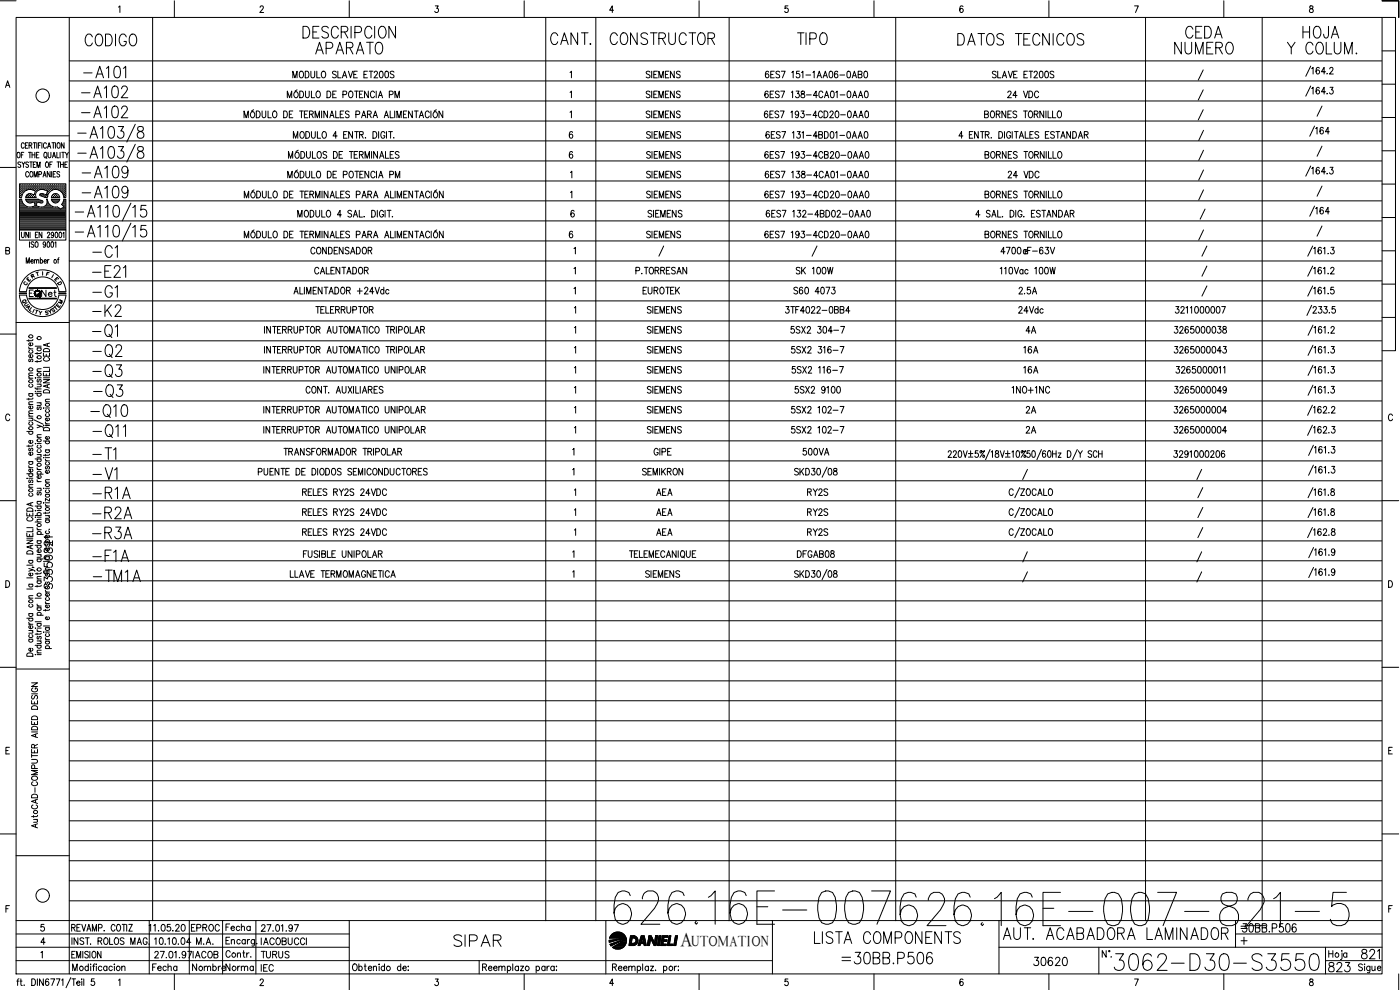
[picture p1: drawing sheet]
<svg xmlns="http://www.w3.org/2000/svg" width="420mm" height="297mm" viewBox="0 0 420 297" stroke-linecap="round" stroke-linejoin="round" font-family="sans-serif">
<defs><g id="words">
<g font-size="15.4">
<text x="183.1" y="278.7">626.16E-007</text>
<text x="268.8" y="279">626.16E-007-821-5</text>
</g>
<text font-size="8.8" x="333" y="292.5">3062-D30-S3550</text>
<g font-size="7.5">
<text x="26.5" y="102.7">-Q1</text>
<text x="26.5" y="108.7">-Q2</text>
<text x="26.5" y="114.7">-Q3</text>
<text x="26.8" y="120.6">-Q3</text>
<text x="26.1" y="126.6">-Q10</text>
<text x="26.8" y="132.6">-Q11</text>
</g>
<g font-size="7.1">
<text x="24.3" y="14.8">CODIGO</text>
<text x="89.6" y="12.7">DESCRIPCION</text>
<text x="93.5" y="17.3">APARATO</text>
<text x="164" y="14.5">CANT.</text>
<text x="182" y="14.5">CONSTRUCTOR</text>
<text x="238.1" y="14.5">TIPO</text>
<text x="286.1" y="14.8">DATOS TECNICOS</text>
<text x="351.4" y="17.3">NUMERO</text>
<text x="354.5" y="12.7">CEDA</text>
<text x="385.2" y="17.3">Y COLUM.</text>
<text x="389.8" y="12.7">HOJA</text>
<text x="24" y="24.7">-A101</text>
<text x="23.3" y="30.7">-A102</text>
<text x="23.3" y="36.7">-A102</text>
<text x="23.3" y="54.7">-A109</text>
<text x="23.3" y="60.7">-A109</text>
<text x="26.5" y="78.3">-C1</text>
<text x="26.5" y="84.3">-E21</text>
<text x="26.5" y="90.3">-G1</text>
<text x="26.5" y="96.3">-K2</text>
<text x="26.5" y="139">-T1</text>
<text x="26.8" y="145">-V1</text>
<text x="26.5" y="151">-R1A</text>
<text x="26.5" y="157">-R2A</text>
<text x="26.5" y="163">-R3A</text>
<text x="26.5" y="169.7">-F1A</text>
<text x="26.8" y="175.7">-TM1A</text>
<text x="243.1" y="284.3">LISTA COMPONENTS</text>
<text x="299.9" y="283.3">AUT. ACABADORA LAMINADOR</text>
<text x="251.5" y="290.3">=30BB.P506</text>
</g>
<text font-size="6.6" x="135.1" y="285">SIPAR</text>
<g font-size="6.2">
<text x="397.6" y="292.8">823</text>
<text x="407.5" y="288.9">821</text>
</g>
<text font-size="5.9" x="204.3" y="283.7">A</text>
<g font-size="5.7">
<text x="16.6" y="177.8" transform="rotate(-90 16.6 177.8)">S3550821</text>
<text x="309" y="291">30620</text>
</g>
<g font-size="5.3">
<text x="11.3" y="90.3">Net</text>
<text x="306.6" y="101.2">4A</text>
<text x="305.9" y="107.2">16A</text>
<text x="305.9" y="113.2">16A</text>
<text x="306.6" y="125.2">2A</text>
<text x="306.6" y="131.2">2A</text>
<text x="239.9" y="137.9">500VA</text>
<text x="195.8" y="149.9">AEA</text>
<text x="241.3" y="149.9">RY2S</text>
<text x="195.8" y="155.9">AEA</text>
<text x="241.3" y="155.9">RY2S</text>
<text x="195.8" y="161.9">AEA</text>
<text x="241.3" y="161.9">RY2S</text>
<text x="56.4" y="292.5">Nombre</text>
<text x="66.7" y="292.5">Norma</text>
</g>
<g font-size="4.9">
<text x="92.1" y="77.3">CONDENSADOR</text>
<text x="299.2" y="77.3">4700 F-63V</text>
<text x="93.1" y="83.3">CALENTADOR</text>
<text x="189.4" y="83.3">P.TORRESAN</text>
<text x="237.8" y="83.3">SK 100W</text>
<text x="191.6" y="143.6">SEMIKRON</text>
<text x="192.6" y="174.3">SIEMENS</text>
<text x="56.1" y="280.5">EPROC</text>
<text x="56.8" y="288.6">IACOB</text>
<text x="77.3" y="288.6">TURUS</text>
</g>
<g font-size="4.4">
<text x="6.7" y="85.7">E</text>
<text x="16.2" y="92.4">M</text>
<text x="207.5" y="283.7">UTOMATION</text>
</g>
<g font-size="4">
<text x="8.1" y="84.7">R</text>
<text x="5.6" y="92.1">Q</text>
<text x="14.1" y="94.9">S</text>
<text x="15.5" y="93.5">E</text>
</g>
<g font-size="3.5">
<text x="8.5" y="94.9">I</text>
<text x="371.1" y="279.8">=</text>
</g>
</g></defs>
<!-- layer: XR-FG100|CART -->
<g fill="none" stroke="#000" stroke-width=".3">
<path d="M0 .2h4.8M4.8 5.2h410v287h-410zM20.8 5.2v287M35.6 2.1l.4-.3v2M52.3 .2v5M78.1 2.2l.1-.4a.54 .54 0 0 1 .8 .2 .54 .54 0 0 1-.2 .8l-.8 1h1.1M104.8 .2v5M130.6 1.8h.9l-.4 .7a.6 .6 0 0 1 .4 1 .6 .6 0 0 1-1-.1M157.3 .2v5M184.1 3.1h-1.1l.8-1.3v2M209.8 .2v5M236.5 1.8h-.9v.8a.6 .6 0 0 1 .9 0 .6 .6 0 0 1-.1 .9 .6 .6 0 0 1-.9-.1"/>
<path d="M262.3 .2v5M289 2l-.5-.2a1.17 1.17 0 0 0 .1 2 .59 .59 0 0 0 .5-.9 .59 .59 0 0 0-1-.1l-.1 .3M314.8 .2v5M340.5 1.8h1.1l-.8 2M367.3 .2v5M393.1 1.8v.6a.82 .82 0 0 1 .9 .4 .82 .82 0 0 1 0 .9 .65 .65 0 0 1-1.1-.5 .65 .65 0 0 1 .9-.7l.2-.3v-.4zM414.8 .2h5v5M414.8 5.2h4v100h-4M414.8 15.3h4M1.7 26.2l.6-2 .7 2M1.9 25.6h.8M414.8 35.2h4"/>
<path d="M414.8 25.3h4M0 50.2h4.8M4.8 40.8h16M5.4 45.7a.86 .86 0 0 1 .6 .8 .86 .86 0 0 1-.6 .9 1.14 1.14 0 0 1 0-1.7zM6 57.1h.1M6 56.5h.1M6 55.8h.1M6 57.7h.1M6 58.4h.1M6 59h.1M6 59.9h.4M6.1 57.4h.2"/>
<path d="M6.1 56.8h.2M6.1 56.1h.2M6.1 55.5h.2M6.1 58h.2M6.1 58.7h.2M6.2 48.8l-.5-.2-.3 .2v.3a.7 .7 0 0 1 .7 1.1h-.4l-.3-.2M6.2 55.4v.2M6.2 56v.2M6.2 56.7v.1M6.2 57.3v.2M6.2 57.9v.2M6.2 58.6v.1"/>
<path d="M6.4 46.5h.5M6.5 59.3h-.7v-4.2h14v4.2h-.7M6.5 59.8h-.7v9.2h14v-9.2h-.7M6.5 57.1h.1M6.5 56.5h.1M6.5 55.8h.1M6.5 57.7h.1M6.5 58.4h.1M6.5 59.7a2.54 2.54 0 0 0 3.2 2.3M6.6 48.6l.4 .7 .5-.7M6.6 55.7v.2M6.6 56.4v.1"/>
<path d="M6.6 57v.1M6.6 57.6v.2M6.6 58.3v.1M6.8 57.4h.1M6.8 56.8h.1M6.8 56.1h.1M6.8 55.5h.1M6.9 55.4v.2M6.9 56v.2M6.9 56.7v.1M6.9 57.3v.2M7 49.3v.9"/>
<path d="M7.1 57.1h.2M7.1 56.5h.2M7.1 55.8h.2M7.2 45.7h-.8v1.7M7.2 55.7v.2M7.2 56.4v.1M7.2 57v.1M7.3 43.2a.47 .47 0 0 0-.6-.4 .47 .47 0 0 0-.3 .7v.3a.47 .47 0 0 0 .3 .7 .47 .47 0 0 0 .6-.4M7.4 56.8h.2M7.4 56.1h.2M7.4 55.5h.2M7.5 55.4v.2"/>
<path d="M7.5 56v.2M7.5 56.7v.1M7.6 43.6h.5M7.7 59.3h3.1M7.7 59.8h3.7M7.7 59.7l.7 1 1 .1M7.7 57.1h.1M7.7 56.5h.2M7.7 55.8h.2M7.8 55.7v.2M7.8 56.4v.1M7.8 57v.1"/>
<path d="M7.8 59.9h3.7M7.9 59h.1M8 56.8h.2M8 56.1h.2M8 55.5h.2M8 58.7h.2M8.1 55.4v.2M8.1 56v.2M8.1 56.7v.1M8.1 58.6v.1M8.4 42.8h-.8v1.7h.8M8.4 56.5h.2"/>
<path d="M8.4 55.8h.2M8.4 59h.2M8.4 58.4h.2M8.5 55.7v.2M8.5 56.4v.1M8.5 58.3v.1M8.5 58.9v.1M8.6 48.8a.41 .41 0 0 0-.7-.2 .41 .41 0 0 0 .1 .7l.3 .1a.43 .43 0 0 1 .1 .7 .43 .43 0 0 1-.7-.1M8.6 45.7h.8M8.6 51.8a.47 .47 0 0 0-.6-.3 .47 .47 0 0 0-.3 .6v.4a.47 .47 0 0 0 .3 .6 .47 .47 0 0 0 .6-.4M8.7 56.8h.1M8.7 56.1h.1"/>
<path d="M8.7 55.5h.1M8.7 58.7h.1M8.7 43.6l.7-.1 .1-.5-.8-.2v1.7M8.8 55.4v.2M8.8 56v.2M8.8 56.7v.1M8.8 58.6v.1M8.9 48.6h.8M9 45.7v1.7M9 56.5h.2M9 55.8h.2M9 58.4h.2"/>
<path d="M9 59h.2M9.1 55.7v.2M9.1 56.4v.1M9.1 58.3v.1M9.1 58.9v.1M9.1 43.6l.5 .9M9.2 51.5h.1a.86 .86 0 0 1 .6 .8 .86 .86 0 0 1-.6 .8 1.09 1.09 0 0 1-.1-1.6zM9.3 56.8h.2M9.3 56.1h.2M9.3 55.5h.2M9.3 58.7h.2M9.3 48.6v1.6"/>
<path d="M9.4 58.1l-1 .2-.7 .9M9.4 55.4v.2M9.4 56v.2M9.4 56.7v.1M9.4 58.6v.1M9.6 46.5h.9M9.6 45.7v1.7M9.7 56.5h.1M9.7 55.8h.1M9.7 59h.1M9.7 57l.9 .3-.4 1.1-.9-.2M9.7 57a2.54 2.54 0 0 0-3.2 2.2"/>
<path d="M9.7 58.4h.1M9.7 55.7v.2M9.7 56.4v.1M9.7 58.9v.1M9.9 56.8h.2M9.9 56.1h.2M9.9 55.5h.2M9.9 58.7h.2M10 49.3h.5M10 42.8h.8M10 55.4v.2M10 56v.2"/>
<path d="M10 56.7v.1M10 58.6v.1M10.2 53.1v-1.6l.5 1.6 .5-1.6v1.6M10.3 57.1h.2M10.3 56.5h.2M10.3 55.8h.2M10.3 59h.2M10.4 42.8v1.7M10.4 55.7v.2M10.4 56.4v.1M10.4 57v.1M10.4 58.9v.1"/>
<path d="M10.4 58.4h.1M10.5 45.7v1.7M10.6 56.8h.2M10.6 56.1h.2M10.6 55.5h.2M10.7 55.4v.2M10.7 56v.2M10.7 56.7v.1M10.7 57.4h.1M10.8 48.6h-.8v1.6h.8M10.9 57.1h.2M10.9 56.5h.2"/>
<path d="M10.9 55.8h.2M10.9 46.5h.5M11 55.7v.2M11 56.4v.1M11 57v.1M11 42.8v1.7M11.1 50.2v-1.6l.5 1.6 .4-1.6v1.6M11.2 56.8h.2M11.2 56.1h.2M11.2 55.5h.2M11.3 55.4v.2M11.3 56v.2"/>
<path d="M11.3 56.7v.1M11.4 57.2a1.46 1.46 0 0 0-.5 2M11.4 59.8l.3 .1M11.5 43.6h.5M11.6 56.5h.1M11.6 55.8h.1M11.6 52.3l.8-.1v-.7h-.8v1.6M11.6 55.7v.2M11.6 56.4v.1M11.6 59.9l1 .3M11.7 45.7h-.8v1.7h.8M11.9 56.8h.1"/>
<path d="M11.9 56.1h.1M11.9 55.5h.1M11.9 55.4v.2M11.9 56v.2M11.9 56.7v.1M12 58.3l.1 .4M12 58.7l1 .3M12.2 56.5h.2M12.2 55.8h.2M12.2 58.4h.2M12.3 42.8h-.8v1.7M12.3 55.7v.2"/>
<path d="M12.3 56.4v.1M12.3 58.3v.1M12.5 56.8h.2M12.5 56.1h.2M12.5 55.5h.2M12.5 58.7h.2M12.6 42.8v1.7M12.6 55.4v.2M12.6 56v.2M12.6 56.7v.1M12.6 58.6v.1M12.8 56.5h.2"/>
<path d="M12.8 55.8h.2M12.8 58.4h.2M12.9 53.1l.5-1.6 .4 1.6M12.9 55.7v.2M12.9 56.4v.1M12.9 58.3v.1M13 58.1l-1 .1M13 59l.5 .3M13.1 52.6h.6M13.1 56.8h.2M13.1 56.1h.2M13.1 55.5h.2"/>
<path d="M13.1 58.7h.2M13.2 55.4v.2M13.2 56v.2M13.2 56.7v.1M13.2 58.6v.1M13.3 57l1 .3-.4 1.1-1-.2M13.3 57l-1-.1-1 .3M13.4 45.8l.1-.1a.86 .86 0 0 1 .6 .8 .86 .86 0 0 1-.6 .9 1.2 1.2 0 0 1-.1-1.6zM13.5 56.5h.1M13.5 55.8h.1M13.5 59h.1M13.5 59.3h.7"/>
<path d="M13.5 55.7v.2M13.5 56.4v.1M13.5 58.9v.1M13.7 47l.4 .5M13.8 56.8h.1M13.8 56.1h.1M13.8 55.5h.1M13.8 58.7h.1M13.8 55.4v.2M13.8 56v.2M13.8 56.7v.1M13.8 58.6v.1"/>
<path d="M13.9 43.2a.47 .47 0 0 0-.6-.4 .47 .47 0 0 0-.3 .7v.3a.47 .47 0 0 0 .3 .7 .47 .47 0 0 0 .6-.4M14 48.6a.86 .86 0 0 1 .6 .8 .86 .86 0 0 1-.6 .8 1.14 1.14 0 0 1 0-1.6zM14.1 59h.1M14.1 57.1h.2M14.1 56.5h.2M14.1 55.8h.2M14.1 58.4h.2M14.2 59.8h-.3a1.69 1.69 0 0 1-.3 1.9 1.69 1.69 0 0 1-2 .3l-.7-.2 .2-1.2 1.6 .3 .2-.5-.2-.2M14.2 55.7v.2M14.2 56.4v.1M14.2 57v.1M14.2 58.3v.1"/>
<path d="M14.2 59.7l.2 .8M14.2 57.7h.1M14.3 44.5l.4-1.7 .5 1.7M14.4 58.5l-.2 .7M14.4 57.4h.2M14.4 56.8h.2M14.4 56.1h.2M14.4 55.5h.2M14.4 45.7v1.2l.4 .5 .4-.3 .1-1.4M14.4 43.9h.6M14.5 57.9l-.1 .1M14.5 55.4v.2"/>
<path d="M14.5 56v.2M14.5 56.7v.1M14.5 57.3v.2M14.7 57.1h.2M14.7 56.5h.2M14.7 55.8h.2M14.8 55.7v.2M14.8 56.4v.1M14.8 57v.1M14.9 49.3h.5M15 51.5v1.6l-.8-1.6v1.6M15 56.8h.2"/>
<path d="M15 56.1h.2M15 55.5h.2M15.1 55.4v.2M15.1 56v.2M15.1 56.7v.1M15.4 56.5h.1M15.4 55.8h.1M15.4 59.3h2.5M15.4 59.8h2.5M15.4 59.7a1.25 1.25 0 0 0 1.3 1.2 1.25 1.25 0 0 0 1.2-1.2M15.4 59.2a1.25 1.25 0 0 1 1.3-1.1 1.25 1.25 0 0 1 1.2 1.1M15.5 57l-.1 .1"/>
<path d="M15.5 55.7v.2M15.5 56.4v.1M15.5 51.5v1.6M15.5 59.9h2.3M15.6 42.8h.8M15.7 56.8h.1M15.7 56.1h.1M15.7 55.5h.1M15.7 57a2.53 2.53 0 0 1 3.5 2.2M15.7 48.6h-.8v1.6M15.7 57.1l-.8 .5-.5 .9M15.7 47.4l.5-1.7 .5 1.7"/>
<path d="M15.7 55.4v.2M15.7 56v.2M15.7 56.7v.1M15.8 58.7h-.1M15.9 46.8h.6M16 52.2h.4M16 56.5h.2M16 55.8h.2M16 59h.2M16 42.8v1.7M16.1 55.7v.2M16.1 56.4v.1"/>
<path d="M16.1 58.4h.1M16.1 58.9v.1M16.3 56.8h.2M16.3 56.1h.2M16.3 55.5h.2M16.3 58.7h.2M16.4 55.4v.2M16.4 56v.2M16.4 56.7v.1M16.4 58.6v.1M16.6 56.5h.2M16.6 55.8h.2"/>
<path d="M16.6 58.4h.2M16.6 59h.2M16.6 42.8v1.7M16.7 51.5h-.7v1.6h.7M16.7 55.7v.2M16.7 56.4v.1M16.7 58.3v.1M16.7 58.9v.1M16.9 56.8h.2M16.9 56.1h.2M16.9 55.5h.2M16.9 58.7h.2"/>
<path d="M17 55.4v.2M17 56v.2M17 56.7v.1M17 58.6v.1M17.1 45.7v1.7h.6M17.1 48.6h.8M17.2 43l.2-.2a.86 .86 0 0 1 .7 .9 .86 .86 0 0 1-.7 .8l-.3-.7zM17.3 56.5h.1M17.3 55.8h.1M17.3 59h.1M17.4 55.7v.2M17.4 56.4v.1"/>
<path d="M17.4 58.9v.1M17.5 48.6v1.6M17.6 56.8h.1M17.6 56.1h.1M17.6 55.5h.1M17.7 55.4v.2M17.7 56v.2M17.7 56.7v.1M17.9 51.7l-.3-.2-.5 .2 .1 .4 .7 .4v.4l-.3 .2-.5-.2M17.9 57.1h.2M17.9 56.5h.2M17.9 55.8h.2"/>
<path d="M18 55.7v.2M18 56.4v.1M18 57v.1M18 45.7v1.7M18.2 49.3h.8M18.2 48.6v1.6M18.2 56.8h.2M18.2 56.1h.2M18.2 55.5h.2M18.3 57.3l.1 .1M18.3 55.4v.2M18.3 56v.2"/>
<path d="M18.3 56.7v.1M18.5 57.1h.2M18.5 56.5h.2M18.5 55.8h.2M18.5 45.7h.8M18.6 57.6l.1 .1M18.6 55.7v.2M18.6 56.4v.1M18.6 57v.1M18.8 57.4h.2M18.8 56.8h.2M18.8 56.1h.2"/>
<path d="M18.8 55.5h.2M18.8 58h.2M18.9 45.7v1.7M18.9 55.4v.2M18.9 56v.2M18.9 56.7v.1M18.9 57.3v.2M18.9 57.9v.2M19 48.6v1.6M19.2 59.7l-.8 1.6 .8 .8-1.1 .6a1.41 1.41 0 0 0-1.8-.6l-.6-.2M19.2 57.1h.1M19.2 56.5h.1"/>
<path d="M19.2 55.8h.1M19.2 57.7h.1M19.2 58.4h.1M19.2 42.8v1.7l-.8-1.7v1.7M19.2 59h.1M19.2 59.9h.4M19.3 55.7v.2M19.3 56.4v.1M19.3 57v.1M19.3 57.6v.2M19.3 58.3v.1M19.3 58.9v.1"/>
<path d="M19.5 57.4h.1M19.5 56.8h.1M19.5 56.1h.1M19.5 55.5h.1M19.5 58h.1M19.5 58.7h.1M19.5 49.3h.4M19.6 55.4v.2M19.6 56v.2M19.6 56.7v.1M19.6 57.3v.2M19.6 57.9v.2"/>
<path d="M19.6 58.6v.1M19.6 45.7l.5 .8 .4-.8M20.1 46.5v.9M20.2 48.6h-.7v1.6h.7M414.8 55.2h4M414.8 45.2h4M1.7 75.2l1-.1 .2-.3-.2-.5-1-.1v2l1.1-.1 .1-.5-.4-.4M5.8 69v3h14v-3M6 65.3h13.6M6 64.7h13.6M6 64.4h13.6M6 64h13.6"/>
<path d="M6 63.7h13.6M6 63.4h13.6M6 63.1h13.6M6 62.8h12M6 62.5h11.7M6 62.2h2.3M6 61.8h1.6M6 61.5h1.2M6 61.2h.9M6 60.9h.7M6 60.6h.6M6 60.3h.4"/>
<path d="M6 65h13.6M6 65.6h13.6M6 65.9h13.6M6 66.3h13.6M6 66.6h13.6M6 66.9h13.6M6 67.2h13.6M6 67.5h13.6M6 67.8h13.6M6 68.2h13.6M6 68.5h13.6M6 68.8h13.6"/>
<path d="M6.4 69.7v1.2l.4 .4 .5-.4v-1.2M7.9 79v-1.7l.4 1.7 .5-1.7v1.7M8 60.3h4.4M8.3 60.6h1.6M8.6 69.7v1.6l-.9-1.6v1.6M8.8 72.5v1.7M9 69.7v1.6M9.3 78.4h.7l-.1-.4a.46 .46 0 0 0-.6 .5 .46 .46 0 0 0 .7 .3M9.3 60.9l.9-.3 .3 1.2-.8 .2M9.7 62.2h2M10.2 72.8l-.3-.3-.6 .3 .1 .4 .8 .5-.3 .5-.6-.2M10.3 78.2l.3-.3 .3 .1 .1 1"/>
<path d="M10.3 77.9v1.1M10.4 60.6h.6M10.5 60.9h.5M10.5 61.8h.4M10.5 61.2h.4M10.6 61.5h.2M10.6 70.5h.5M10.8 72.6l.1-.1a.88 .88 0 0 1 .6 .9 .88 .88 0 0 1-.6 .8 1.09 1.09 0 0 1-.1-1.6zM11 78.2l.3-.3 .3 .1v1M11.4 69.7h-.8v1.6h.8M11.5 60.6h1.3M12.1 78.1l.1-.1a.49 .49 0 0 1 .6 .5 .49 .49 0 0 1-.6 .4l-.1-.1"/>
<path d="M12.1 77.3v1.7M12.6 69.7v1.6l-.9-1.6v1.6M13.1 62.2h2.9M13.2 78.4h.7l-.1-.4a.5 .5 0 0 0-.6 .5 .5 .5 0 0 0 .6 .4l.1-.1M13.6 61.8h1.7M13.7 73.1l-.2 .4a.45 .45 0 0 1-.6-.4 .45 .45 0 0 1 .6-.5l.1 1.3-.3 .3-.3-.2M13.9 61.5h1M14.1 61.2h.5M14.2 60.9h.2M14.2 70l.2-.3h.3l.2 .4-.7 1.2h.8M14.2 60.6h.1M14.3 72.6l.1-.1a.92 .92 0 0 1 .5 .9 .92 .92 0 0 1-.5 .8l-.3-.7z"/>
<path d="M14.3 77.9v1.1M14.4 60.5l.5 .8 .8 .6M14.7 77.9l-.3 .1-.1 .4M15.5 72.6l.1-.1a.96 .96 0 0 1 0 1.7l-.3-.3zM15.7 60.3h1.9M16 60.6h1.4M16.1 70.2l-.2 .4a.45 .45 0 0 1-.6-.4 .45 .45 0 0 1 .6-.4l.1 1.2-.3 .3-.3-.2M16.5 72.9l.3-.4v1.7M16.7 69.8l.2-.1a.96 .96 0 0 1 0 1.6l-.4-.7zM17.3 77.9h.4M17.7 77.3l-.3 .4v1.3M17.9 69.8l.1-.1a.92 .92 0 0 1 .5 .8 .92 .92 0 0 1-.5 .8l-.3-.3z"/>
<path d="M18.2 62.8h1.4M18.7 61.2h.9M18.8 62.5h.8M18.8 61.5h.8M18.9 70l.3-.3v1.6M18.9 60.9h.7M19 60.6h.6M19.1 61.8h.5M19.2 60.3h.4M19.3 62.2h.3M414.8 75.3h4M414.8 65.3h4"/>
<path d="M4.8 96.8h16M5.8 88.5a7 7 0 0 0 7 6.5 7 7 0 0 0 7-6.5M7.9 88.5a4.9 4.9 0 0 0 4.9 4.4 4.9 4.9 0 0 0 4.9-4.4M8.7 89.5h8.2M8.7 89.7h8.2M8.7 86.5h8.2M8.7 86.3h8.2M8.8 89.6h8M8.8 86.4h8M10 87h-1.2v2M11.8 93.3l.3 .6 .5-.4M12.8 81.5v1.1"/>
<path d="M14.1 82.2h.3M14.8 81.8l-.6-.1-.3 1M16 82.4l-.5 .9M16.8 83.6l.3 .2M17.6 83.7l-.5-.5-.7 .7 .5 .5M19.8 87.5a7 7 0 0 0-7-6.5 7 7 0 0 0-7 6.5h2.1a4.9 4.9 0 0 1 4.9-4.4 4.9 4.9 0 0 1 4.9 4.4M414.8 95.2h4M414.8 85.2h4M0 100.2h4.8M8.6 104.1l.1 .4 .4 .2M8.6 101.9v.5M8.6 119.5v.5"/>
<path d="M8.6 118.1h1.3M8.6 113.5h1.3M8.6 104.7h1.3M8.9 118.1a.57 .57 0 0 0 .2 .9 .57 .57 0 0 0 .8-.6l-.3-.3M8.9 115.3a.51 .51 0 0 0 0 .7 .51 .51 0 0 0 .7 0 .51 .51 0 0 0 0-.7M8.9 107.7l-.3 .3 .3 .5 .4-.7h.5l.1 .4-.3 .3M8.9 105.1a.51 .51 0 0 0 0 .7 .51 .51 0 0 0 .7 0 .51 .51 0 0 0 0-.7M9.6 106.4l.2 .2a.54 .54 0 0 1-.6 .7 .54 .54 0 0 1-.4-.8l.3-.1v.9M9.6 102.9l.2 .1a.54 .54 0 0 1-.6 .8 .54 .54 0 0 1-.4-.9h.3v.8M9.9 119.4l-.1 .3h-1.8M9.9 112.7l-1.2 .1-.1 .3 .4 .4M9.9 111.9l-1.2 .1-.1 .3 .4 .4"/>
<path d="M9.9 101.8l-.4 .4h-1.5M10.5 117.4h.2zM10.5 116.3l.4 .4h1.5M10.5 113.4h.2zM10.5 118h1.9M10.5 103.9h1.9M11.1 113.4h1.3M11.1 105.8v.5M11.1 108.2v.5M11.1 116.4v.5M11.1 117.4h1.3M11.1 115.3h1.3"/>
<path d="M11.1 111.4h1.3M11.1 104.4h1.3M11.4 118a.51 .51 0 0 0 0 .7 .51 .51 0 0 0 .7 0 .51 .51 0 0 0 0-.7M11.4 113.9l-.3 .3 .3 .5 .4-.8h.5l.1 .5-.3 .3M11.4 104.4a.51 .51 0 0 0 0 .7 .51 .51 0 0 0 .7 0 .51 .51 0 0 0 0-.7M12 115.3l.4 .3-.1 .4-1.2 .1M12.4 110.6l-1.2 .1-.1 .4 .4 .3M12.4 108.1l-.4 .4h-1.5M12.4 105.7l-.4 .4h-1.5M13 113.9h1.9l-1.9 1h1.9M13 111.9v.9h1.9v-.9M13 105.9v1h1.9v-1"/>
<path d="M13 113.4h1.9M13 110.2h1.9M13.1 117.2a.99 .99 0 0 1 1.1-.3 .99 .99 0 0 1 .7 1h-1.9zM13.1 104.8a.99 .99 0 0 1 1.1-.2 .99 .99 0 0 1 .7 .9h-1.9zM13.5 107.3a.54 .54 0 0 0-.5 .7 .54 .54 0 0 0 .7 .4h.4a.55 .55 0 0 0 .8-.4 .55 .55 0 0 0-.5-.7M13.9 106.3v.6M13.9 112.2v.6M14.2 103.2v.6M14.2 115.5v.7M14.9 119.8l-1.2 .1-.1 .3 .4 .4M14.9 115.3l-1.9 .6 1.9 .5M14.9 110.6v.8h-1.9"/>
<path d="M14.9 102.9l-1.9 .6 1.9 .5M2.9 124.7a.63 .63 0 0 0-.7-.5 .63 .63 0 0 0-.5 .8v.5a.63 .63 0 0 0 .5 .7 .63 .63 0 0 0 .7-.4M8 129.4h1.9M8.6 139.7l.1 .4 .4 .2M8.6 138.5h1.3M8.6 133.5v.6M8.6 125.5h1.3M8.6 124.9h1.3M8.6 121.4h1.3M8.7 128.2a.54 .54 0 0 1 .8-.2 .54 .54 0 0 1 .1 .8h-.7l-.3-.2zM8.9 138.5a.57 .57 0 0 0 .2 1 .57 .57 0 0 0 .8-.7l-.3-.3M8.9 134.5l-.3 .3 .3 .5 .4-.7h.5l.1 .4-.3 .3"/>
<path d="M8.9 129.4a.51 .51 0 0 0 0 .8 .51 .51 0 0 0 .7 0 .51 .51 0 0 0 0-.8M8.9 126.7a.51 .51 0 0 0 0 .7 .51 .51 0 0 0 .7 0 .51 .51 0 0 0 0-.7M9.5 125.5l.4 .3-.1 .4-1.2 .1M9.6 135.7l.2 .2a.54 .54 0 0 1-.6 .7 .54 .54 0 0 1-.4-.8l.3-.1v.9M9.6 132.2l.2 .1a.55 .55 0 0 1-.5 .8 .55 .55 0 0 1-.5-.9h.3v.8M9.6 121.8a.56 .56 0 0 1-.3 1 .56 .56 0 0 1-.7-.7l.5-.3v.9M9.9 133.5l-.4 .3h-1.5M9.9 124.1h-1.2l-.1 .4 .4 .4M9.9 123.3h-1.2l-.1 .4 .4 .4M9.9 120.6h-1.2l-.1 .4 .4 .4M10.2 126l2.8 1.3M10.5 133.1h.2z"/>
<path d="M10.5 137.7h1.9M11.1 127.5l1.3 .4-1.3 .4M11.1 136.4h1.3M11.1 133.1h1.3M11.1 131.2h1.3M11.1 120.8h1.3M11.2 131.9a.54 .54 0 0 1 .8-.2 .54 .54 0 0 1 .1 .8h-.7l-.3-.3zM11.4 137.7a.57 .57 0 0 0 .2 .9 .57 .57 0 0 0 .8-.6l-.3-.3M11.4 134.9a.51 .51 0 0 0 0 .7 .51 .51 0 0 0 .7 0 .51 .51 0 0 0 0-.7M11.4 133.6a.51 .51 0 0 0 0 .7 .51 .51 0 0 0 .7 0 .51 .51 0 0 0 0-.7M11.4 122.1l-.3 .3 .3 .5 .4-.7h.5l.1 .4-.3 .3M12 136.4l.4 .3-.1 .4-1.2 .1"/>
<path d="M12 120.8l.4 .4-.1 .4-1.2 .1M12.4 130.4l-1.2 .1-.1 .3 .4 .4M12.4 127.9l.5 .2 .1 .3M13 137.3h.2zM13 127.7h.2zM13 122.4h.2zM13 132.3h1.9M13.1 128.5a.99 .99 0 0 1 1.1-.2 .99 .99 0 0 1 .7 .9h-1.9zM13.6 137.7l.1 .4 .4 .2M13.6 126.6l.1 .4 .4 .2M13.6 136.3v.5M13.6 138.3h1.3"/>
<path d="M13.6 137.3h1.3M13.6 135h1.3M13.6 127.7h1.3M13.6 127.2h1.3M13.6 122.4h1.3M13.6 120.6h1.3M13.7 121.2a.54 .54 0 0 1 .8-.2 .54 .54 0 0 1 .1 .8h-.7l-.3-.2zM13.9 140l-.3 .2 .3 .5 .4-.7h.5l.1 .4-.3 .3M13.9 138.7l-.2 .1a.56 .56 0 0 0 .5 .8 .56 .56 0 0 0 .6-.8l-.2-.1M13.9 135l-.2 .1a.56 .56 0 0 0 .5 .7 .56 .56 0 0 0 .6-.7l-.2-.1M13.9 132.3l-.2 .1a.56 .56 0 0 0 .5 .8 .56 .56 0 0 0 .6-.8l-.2-.1M13.9 124.1l-.2 .2a.56 .56 0 0 0 .5 .7 .56 .56 0 0 0 .6-.7l-.2-.2"/>
<path d="M13.9 122.9a.52 .52 0 0 0 .3 .8 .52 .52 0 0 0 .6-.7l-.2-.1M14.6 131l.2 .1a.53 .53 0 0 1-.6 .7 .53 .53 0 0 1-.4-.8h.3v.8M14.6 125.4l.2 .1a.54 .54 0 0 1-.5 .8 .54 .54 0 0 1-.5-.8l.3-.1v.9M14.9 136.3l-.4 .3h-1.5M417.9 124.7a.63 .63 0 0 0-.7-.5 .63 .63 0 0 0-.5 .8v.5a.63 .63 0 0 0 .5 .7 .63 .63 0 0 0 .7-.4M0 150.2h4.8M8 160v.9h1.9v-.9M8 153.9v.9h1.9v-.9M8 143.5h.2zM8 158.3h1.9M8 142.1h1.9M8.1 152.7a.99 .99 0 0 1 1.2-.3 .99 .99 0 0 1 .6 1h-1.9z"/>
<path d="M8.5 155.2a.56 .56 0 0 0-.5 .7 .56 .56 0 0 0 .7 .4h.4a.57 .57 0 0 0 .8-.4 .57 .57 0 0 0-.5-.7M8.6 146.2h1.3M8.6 143.5h1.3M8.6 140.3h1.3M8.9 148a.51 .51 0 0 0 0 .8 .51 .51 0 0 0 .7 0 .51 .51 0 0 0 0-.8M8.9 144l-.3 .3 .3 .5 .4-.7h.5l.1 .4-.3 .3M8.9 142.1a.57 .57 0 0 0 .2 1 .57 .57 0 0 0 .8-.7l-.3-.3M8.9 154.2v.6M9.2 150.9v.8M9.6 140.7l.2 .2a.55 .55 0 0 1-.5 .8 .55 .55 0 0 1-.5-.9l.3-.1v.9M9.9 158.7v.8h-1.9M9.9 150.7l-1.9 .6 1.9 .6"/>
<path d="M9.9 145.4l-1.2 .1-.1 .3 .4 .4M10.5 155.2h.2zM10.5 153.2h.2zM10.5 154.7h1.9M10.5 151.8h1.9M10.5 156.6h1.9M11.1 144l.1 .3 .4 .2M11.1 140.3l.1 .4 .4 .2M11.1 146.5h1.3M11.1 155.2h1.3M11.1 153.2h1.3M11.1 150.4h1.3"/>
<path d="M11.1 144.5h1.3M11.1 142.3h1.9M11.1 140.9h1.3M11.4 154.7a.51 .51 0 0 1 0-.8 .51 .51 0 0 1 .7 0 .51 .51 0 0 1 0 .8M11.4 151.8l-.2 .2a.56 .56 0 0 0 .5 .7 .56 .56 0 0 0 .6-.7l-.2-.2M11.4 150.4a.57 .57 0 0 0 .2 1 .57 .57 0 0 0 .8-.7l-.3-.3M11.4 147.7l-.3 .3 .3 .5 .4-.7h.5l.1 .4-.3 .3M11.4 142.3a.51 .51 0 0 1 0-.8 .51 .51 0 0 1 .7 0 .51 .51 0 0 1 0 .8M12 146.5l.4 .4-.1 .3-1.2 .1M12.1 142.7l.2 .2a.54 .54 0 0 1-.6 .7 .54 .54 0 0 1-.4-.8l.3-.1v.9M12.4 155.8l-1.2 .1-.1 .3 .4 .4M13 150.9h.2z"/>
<path d="M13 146.5h.2zM13.6 151.3l.1 .3 .4 .2M13.6 153.7v.5M13.6 156h1.3M13.6 154.7h1.3M13.6 151.8h1.3M13.6 150.9h1.3M13.6 148.3h1.3M13.6 146.5h1.3M13.6 144.7h1.3M13.7 145.3a.54 .54 0 0 1 .8-.2 .54 .54 0 0 1 .1 .9h-.7l-.3-.3zM13.9 156l-.2 .2a.55 .55 0 0 0 .5 .6 .55 .55 0 0 0 .6-.6l-.2-.2"/>
<path d="M13.9 148.3a.52 .52 0 0 0 .3 .9 .52 .52 0 0 0 .6-.7l-.2-.2M13.9 147l-.2 .1a.56 .56 0 0 0 .5 .8 .56 .56 0 0 0 .6-.8l-.2-.1M14.5 154.7l.4 .4-.1 .3-1.2 .1M14.6 141.2l.2 .1a.54 .54 0 0 1-.5 .7 .54 .54 0 0 1-.5-.7l.3-.1v.8M14.9 153.6l-.4 .4h-1.5M14.9 149.6v.8l-1.3-.8v.8M14.9 143.9l-1.2 .1-.1 .3 .4 .4M414.8 150.2h5M1.7 174.2a1.01 1.01 0 0 1 1.2 1 1.01 1.01 0 0 1-1.2 1zM8 162.1h1.9l-1.9 1h1.9M8 176.7h1.9M8 173.4h1.9"/>
<path d="M8 169.6h1.9M8 161.5h1.9M8.1 165.5a.99 .99 0 0 1 1.2-.2 .99 .99 0 0 1 .6 .9h-1.9zM8.6 170.5l1.3 .5-1.3 .4M8.6 179.5h1.3M8.6 175.3h1.3M8.6 168.1h1.3M8.9 175.3a.57 .57 0 0 0 .2 .9 .57 .57 0 0 0 .8-.6l-.3-.3M8.9 168.1a.51 .51 0 0 0 0 .8 .51 .51 0 0 0 .7 0 .51 .51 0 0 0 0-.8M8.9 160.3v.6M9.2 163.8v.7M9.6 171.9l.2 .2a.54 .54 0 0 1-.6 .7 .54 .54 0 0 1-.4-.8l.3-.1v.9"/>
<path d="M9.8 170.2v.1v-.1l.4 .1M9.9 178.7l-1.2 .1-.1 .3 .4 .4M9.9 171l.5 .2 .1 .3M9.9 163.6l-1.9 .5 1.9 .6M13.9 179.3a.52 .52 0 0 0 .3 .9 .52 .52 0 0 0 .6-.7l-.2-.2M416.7 174.2a1.01 1.01 0 0 1 1.2 1 1.01 1.01 0 0 1-1.2 1zM8 185.5h1.9M8.1 196.2a.99 .99 0 0 1 1.2-.3 .99 .99 0 0 1 .6 1h-1.9zM8.6 186.7l.1 .4 .4 .2M8.6 191.8h1.3M8.6 189.2h1.3M8.6 187.3h1.3"/>
<path d="M8.6 184.1h1.3M8.7 180.2a.54 .54 0 0 1 .8-.2 .54 .54 0 0 1 .1 .8h-.7l-.3-.3zM8.9 191.8a.51 .51 0 0 0 0 .7 .51 .51 0 0 0 .7 0 .51 .51 0 0 0 0-.7M8.9 190.4a.57 .57 0 0 0 .2 1 .57 .57 0 0 0 .8-.7l-.3-.3M8.9 185.5a.58 .58 0 0 0 .3 1 .58 .58 0 0 0 .7-.8l-.3-.2M8.9 184.1a.51 .51 0 0 0 0 .7 .51 .51 0 0 0 .7 0 .51 .51 0 0 0 0-.7M8.9 181.3l-.2 .2a.56 .56 0 0 0 .5 .7 .56 .56 0 0 0 .6-.7l-.2-.2M9.5 189.2l.4 .4-.1 .3-1.2 .1M9.6 194.5l.2 .1a.55 .55 0 0 1-.5 .8 .55 .55 0 0 1-.5-.8l.3-.1v.9M9.6 187.7l.2 .2a.55 .55 0 0 1-.5 .7 .55 .55 0 0 1-.5-.8l.3-.1v.9M10.5 196.4h.2zM10.5 188.5h.2z"/>
<path d="M10.5 193.6h1.9M10.5 186.5h1.9M11.1 188.9l.1 .4 .4 .2M11.1 181.3l.1 .3 .4 .2M11.1 196.4h1.3M11.1 195.9h1.3M11.1 192.3h1.3M11.1 190v.5M11.1 189.5h1.3M11.1 188.5h1.3M11.1 187.1h1.3M11.1 184.6h1.9"/>
<path d="M11.1 182.4h1.3M11.1 181.8h1.3M11.4 193.6a.51 .51 0 0 0 0 .8 .51 .51 0 0 0 .7 0 .51 .51 0 0 0 0-.8M11.4 191l-.3 .2 .3 .6 .4-.8h.5l.1 .5-.3 .3M11.4 187.1a.51 .51 0 0 0 0 .7 .51 .51 0 0 0 .7 0 .51 .51 0 0 0 0-.7M11.4 184.6a.51 .51 0 0 1 0-.7 .51 .51 0 0 1 .7 0 .51 .51 0 0 1 0 .7M11.4 182.4l-.2 .1a.56 .56 0 0 0 .5 .7 .56 .56 0 0 0 .6-.7l-.2-.1M12 192.3l.4 .4-.1 .4h-1.2M12.4 195.1h-1.2l-.1 .4 .4 .4M12.4 189.9l-.4 .4h-1.5M13 189.6h.2zM13 187.8h1.9"/>
<path d="M13.6 191.3l.1 .4 .4 .2M13.6 180.5l.1 .4 .4 .2M13.6 194.6h1.9M13.6 192.4h1.3M13.6 191.9h1.3M13.6 189.6h1.3M13.6 188.3h1.3M13.6 182.8v.5M13.6 181.1h1.3M13.9 194.6a.52 .52 0 0 1 .3-.9 .52 .52 0 0 1 .6 .7l-.2 .2M13.9 192.4l-.2 .1a.56 .56 0 0 0 .5 .7 .56 .56 0 0 0 .6-.7l-.2-.1M13.9 190.1l-.2 .2a.56 .56 0 0 0 .5 .7 .56 .56 0 0 0 .6-.7l-.2-.2"/>
<path d="M13.9 188.3l-.2 .2a.56 .56 0 0 0 .5 .7 .56 .56 0 0 0 .6-.7l-.2-.2M14.6 185.1a.56 .56 0 0 1-.3 .9 .56 .56 0 0 1-.7-.6l.5-.3v.8M14.6 181.5l.2 .1a.54 .54 0 0 1-.6 .8 .54 .54 0 0 1-.4-.8l.3-.1v.9M14.9 182.8l-.4 .3h-1.5M0 200.2h4.8M4.8 200.7h16M9.5 216.4v1h1.8v-1M9.5 210.2v1h1.8v-1M9.5 204.9h1.8l-1.8 1.1h1.8M9.5 219.6h1.8M9.5 208.2h1.8M9.6 218.2a.97 .97 0 0 1 1.1-.2 .97 .97 0 0 1 .6 1h-1.8z"/>
<path d="M9.6 215.1a.97 .97 0 0 1 1.1-.2 .97 .97 0 0 1 .6 1h-1.8zM9.6 212a.97 .97 0 0 1 1.1-.2 .97 .97 0 0 1 .6 1h-1.8zM9.7 208.6l-.2 .4 .2 .7 .5-.1 .6-1h.2l.3 .4-.3 .7M9.9 206.4a.61 .61 0 0 0-.4 .7 .61 .61 0 0 0 .7 .5h.4a.6 .6 0 0 0 .7-.6 .6 .6 0 0 0-.7-.6v.4M10.3 210.6v.6M10.3 216.8v.6M414.8 200.2h5M1.8 225.2h.6M2.8 224.2h-1v2h1M9.5 227.9h1.3l.5 .4-.3 .6-1.5 .1M9.5 224.9v1h1.8v-1M9.5 226.7h1.8"/>
<path d="M9.5 226.2v1M9.6 238.6a.97 .97 0 0 1 1.1-.3 .97 .97 0 0 1 .6 1.1h-1.8zM9.6 233.2a.87 .87 0 0 1 1-.4 .87 .87 0 0 1 .6 1 .87 .87 0 0 1-1.1 .4 .87 .87 0 0 1-.5-1zM9.9 234.6a.59 .59 0 0 0-.4 .7 .59 .59 0 0 0 .7 .4h.4a.59 .59 0 0 0 .7-.4 .59 .59 0 0 0-.5-.7M10.3 224.4l-.1-.9-.5-.1-.2 1h1.8M10.3 225.2v.7M10.4 230.6l-.1-1h-.6l-.2 1h1.8M10.5 236.3v1.4M10.7 220.3v.8M11.3 239.8l-1.8 .6 1.8 .7M11.3 231.2h-1.8l1.8 .6-1.8 .6h1.8M11.3 220.1l-1.8 .6 1.8 .6"/>
<path d="M11.3 223.3l-1 .5M416.8 225.2h.6M417.8 224.2h-1v2h1M0 250.2h4.8M4.8 256.7h16M9.9 241.5a.59 .59 0 0 0-.4 .7 .59 .59 0 0 0 .7 .5h.4a.59 .59 0 0 0 .7-.5 .59 .59 0 0 0-.5-.7M10.1 245.9h1.2M10.1 244.7v.5M10.7 240.1v.7M10.7 247.4v.7M10.9 245.9l.4 .3-.1 .4-1.1 .1M11.3 247.2l-1.8 .6 1.8 .6"/>
<path d="M11.3 244.6l-.4 .4h-1.4M414.8 250.2h5M1.8 272.7h.6M2.8 271.7h-1v2M4.8 276.2h410M44.8 276.2v16M56.8 276.2v16M66.8 276.2v16M76.8 276.2v16M104.8 276.2v20.8M181.8 276.2v16M231.8 276.2v16"/>
<path d="M299.8 276.2v16M416.8 272.7h.6M417.8 271.7h-1v2M4.8 280.2h100M4.8 284.2h100M4.8 288.2h227M5 294.4h.6M5.7 293.7l-.3 .1-.1 .3v1.6M6 294.4h.6M6.3 293.7v1.6v.3l.4 .1M7.2 295.5l.1 .1M9.5 293.7a1 1 0 0 1 1.2 1 1 1 0 0 1-1.2 1z"/>
<path d="M11.2 293.7v2M13 293.7v2l-1.1-2v2M14.6 294l-.3-.3a1.1 1.1 0 0 0-.7 1 1.1 1.1 0 0 0 .6 1 .56 .56 0 0 0 .5-.6 .56 .56 0 0 0-.5-.5 .56 .56 0 0 0-.6 .4M15.2 293.7h1.2l-.8 2M16.9 293.7h1.1l-.8 2M18.5 294.1l.4-.4v2M21.3 293.3l-1.5 3.1M21.6 293.7h1.1M22.1 293.7v2M23 294.9h1l-.1-.4a.57 .57 0 0 0-.8 .2 .57 .57 0 0 0 .1 .7 .57 .57 0 0 0 .8 0M24.6 293.7v.2zM24.6 294.4v1.3"/>
<path d="M25.1 293.7v2M28.3 293.7h-.8l-.1 .8a.63 .63 0 0 1 .9 .1 .63 .63 0 0 1-.1 .9 .63 .63 0 0 1-.9-.2M35.6 294.1l.4-.4v2M52.3 292.2v4.8M78.1 294.2l.1-.4a.54 .54 0 0 1 .8 .2 .54 .54 0 0 1-.2 .8l-.8 .9h1.1M130.6 293.7h.9l-.4 .8a.6 .6 0 0 1 .4 .9 .6 .6 0 0 1-1-.1M143.8 288.2v4M157.3 292.2v4.8M183.8 284.3h3.2M183.9 284.2h3.3M184 284.4h2.8M184.1 295h-1.1l.8-1.3v2"/>
<path d="M184.3 284.6h2.3M184.6 284.7h1.6M186.5 282.3l.2 .3-2.9 1.7M188 281.5a2.6 2.6 0 0 1-1.1 2.9 2.6 2.6 0 0 1-3.1-.2M209.8 292.2v4.8M236.5 293.7h-.9v.9a.6 .6 0 0 1 .9 0 .6 .6 0 0 1-.1 .9 .6 .6 0 0 1-.9-.2M262.3 292.2v4.8M289 294l-.5-.3a1.17 1.17 0 0 0 .1 2 .59 .59 0 0 0 .5-.8 .59 .59 0 0 0-1-.1l-.1 .2M299.8 284.2h115M314.8 292.2v4.8M329.8 284.2v8M340.5 293.7h1.1l-.8 2"/>
<path d="M367.3 292.2v4.8M370.8 280.2h44M393.1 293.8v.6a.82 .82 0 0 1 .9 .3 .82 .82 0 0 1 0 .9 .65 .65 0 0 1-1.1-.4 .65 .65 0 0 1 .9-.7l.2-.3v-.4zM397.8 288.2h17M419.8 292.2v4.8"/>
<circle cx="12.8" cy="28.7" r="2.01"/>
<circle cx="16.6" cy="78.4" r=".51"/>
<circle cx="9.2" cy="100.9" r=".56"/>
<circle cx="9.2" cy="114.4" r=".56"/>
<circle cx="9.2" cy="110.8" r=".56"/>
<circle cx="11.7" cy="101.4" r=".56"/>
<circle cx="11.7" cy="112.4" r=".56"/>
<circle cx="11.7" cy="107.2" r=".56"/>
<circle cx="11.7" cy="125.2" r=".56"/>
<circle cx="11.7" cy="139.5" r=".56"/>
<circle cx="9.2" cy="147.1" r=".56"/>
<circle cx="11.7" cy="157.5" r=".56"/>
<circle cx="14.2" cy="152.7" r=".55"/>
<circle cx="10.6" cy="243.7" r=".56"/>
<circle cx="12.8" cy="268.7" r="2.01"/>
</g>
<!-- layer: 0 -->
<g fill="none" stroke="#000" stroke-width=".3">
<path d="M393.4 19.8l-1.5 3.1M414.8 .2h5v5M23.3 39.9h2.6M30.1 38.6l.7-.6v3.5M32.8 38.1l.7-.1a1.64 1.64 0 0 1 .9 1.9l-.4 1.4-.8 .2a2.06 2.06 0 0 1-.6-2.9zM35.5 38h1.6l-.9 1.3a1.06 1.06 0 0 1 .9 1.7 1.06 1.06 0 0 1-1.9-.2M40.6 37.3l-2.5 5.3M41.4 38.1a.79 .79 0 0 0 .3 1.2 1.23 1.23 0 0 1 1.3 .6 1.23 1.23 0 0 1-.1 1.4 1.09 1.09 0 0 1-1.7-.5 1.24 1.24 0 0 1 1.4-1.5 .79 .79 0 0 0 .3-1.2l-.4-.1zM73.2 35.3v-2l.7 2 .6-2v2M75.5 33.6a.87 .87 0 0 1 1 .8 .87 .87 0 0 1-.9 .9l-.1-.1a1.06 1.06 0 0 1 0-1.6zM76.1 32.9l-.6 .4M76.9 33.3a1.03 1.03 0 0 1 1.2 1 1.03 1.03 0 0 1-1.2 1z"/>
<path d="M78.7 33.3v1.4l.4 .6 .6-.3 .1-1.7M80.4 33.3v2h1M82 33.6l.3-.3a1.04 1.04 0 0 1 .8 1 1.04 1.04 0 0 1-.8 1l-.5-.7zM85.1 33.3a1.02 1.02 0 0 1 1.2 1 1.02 1.02 0 0 1-1.2 1zM86.2 29.3v-2l.7 2 .6-2v2M86.8 34.3h.7M87.9 23.4v-2l.6 2 .7-2v2M87.9 33.3h-1.1v2h1.1M88.3 27.8l.4-.3a.87 .87 0 0 1 .8 1 .87 .87 0 0 1-1 .7 1.1 1.1 0 0 1-.2-1.4zM89.2 27l-.7 .3M89.9 33.3h1.1M90 27.3a1.01 1.01 0 0 1 1.1 1 1.01 1.01 0 0 1-1.1 1z"/>
<path d="M90.1 21.4a.95 .95 0 0 1 1.1 .6 .95 .95 0 0 1-.3 1.1l-.3 .3a1.06 1.06 0 0 1-.9-.8 1.06 1.06 0 0 1 .4-1.2zM90.3 39.6l.2-.1a1.01 1.01 0 0 1 .8 1 1.01 1.01 0 0 1-.8 1 1.24 1.24 0 0 1-.2-1.9zM90.5 33.3v2M91.4 34.3h.6M91.6 21.4a1 1 0 0 1 1.1 1 1 1 0 0 1-1.1 1zM91.7 27.3v1.7l.5 .3 .4-.1 .2-.4v-1.5M91.8 39.5a1.01 1.01 0 0 1 1.1 1 1.01 1.01 0 0 1-1.1 1zM92.4 33.3h-1v2h1M92.9 34.3l1-.1v-.7l-1-.2v2M93.3 21.4v1.4l.5 .6 .6-.3v-1.7M93.5 27.3v2h.9M93.5 39.5v1.4l.5 .6 .5-.3 .1-1.7"/>
<path d="M93.5 34.3l.5 1M94.6 35.3v-2l.6 2 .7-2v2M95.1 21.4v2h1M95.2 27.4a.99 .99 0 0 1 1 .8 .99 .99 0 0 1-.6 1.1 1.06 1.06 0 0 1-.8-.8 1.06 1.06 0 0 1 .4-1.1zM95.2 39.5v2h1M96.5 33.3v2M96.8 21.4a.99 .99 0 0 1 1 .8 .99 .99 0 0 1-.6 1.2 1.06 1.06 0 0 1-.8-.8 1.06 1.06 0 0 1 .4-1.2zM97 39.6l.1-.1a1 1 0 0 1 .9 1 1 1 0 0 1-.9 1 1.29 1.29 0 0 1-.1-1.9zM98.1 27.3a1.01 1.01 0 0 1 1.2 1 1.01 1.01 0 0 1-1.2 1zM98.3 33.3v2l-1.1-2v2M99 35.3l.6-2 .6 2M99.2 34.7h.8"/>
<path d="M99.9 28.3h.6M100.8 33.3v2h.9M100.9 27.3h-1v2h1M100.9 21.7l-.4-.3-.7 .3 .1 .3 1 .8v.3l-.4 .3-.7-.3M101.4 21.4v2h1M102.1 34.3h.6M102.7 23.4l.7-2 .7 2M102.9 28.4l1-.1 .1-.8-1.1-.2v2M103 22.7h.8M103.2 33.3h-1.1v2h1.1M104.2 39.5h-1.1v2h1.1M104.6 21.4l.6 2 .6-2"/>
<path d="M104.8 33.6a.63 .63 0 0 0-1.1 0l.1 .5 .8 .3 .2 .6a.63 .63 0 0 1-1.1 0M104.9 27.4a.93 .93 0 0 1 1.1 .5 .93 .93 0 0 1-.3 1.1l-.1 .2a.99 .99 0 0 1-1.1-.6 .99 .99 0 0 1 .4-1.2zM105.8 39.5v2l-1.2-2v2M106.2 22.3h.6M106.4 27.3h1.1M106.4 39.5h1.2M106.8 34.4l1-.1 .1-.8-1.1-.2v2M107 27.3v2M107 39.5v2M107.2 21.4h-1v2h1M107.9 28.3h.6M108.5 35.3l.7-2 .6 2"/>
<path d="M108.8 34.7h.8M108.9 27.3h-1v2h1M109.2 22.3h.7M110.3 21.4h-1.1v2h1.1M110.3 34.3l1-.1v-.7l-1-.2v2M110.5 27.3v2l-1.1-2v2M110.8 21.4h1.1M110.9 34.3l.5 1M111.3 21.4v2M111.9 39.5a1.01 1.01 0 0 1 1.2 1 1.01 1.01 0 0 1-1.2 1zM112 35.3l.6-2 .7 2M112.2 34.7h.8"/>
<path d="M112.3 21.8l.2-.4h.4l.4 .6-1.1 1.4h1.2M112.4 27.8a.63 .63 0 0 0-.8-.5 .63 .63 0 0 0-.4 .8v.5a.63 .63 0 0 0 .4 .7 .63 .63 0 0 0 .8-.4M112.9 27.3v2M113.5 29.3l.7-2 .6 2M113.6 39.5v2M113.8 28.6h.8M114.1 21.4h.2a1.09 1.09 0 0 1 .7 1 1.09 1.09 0 0 1-.7 1 1.37 1.37 0 0 1-.2-2zM115.3 35.3l.7-2 .6 2M115.5 39.9a.61 .61 0 0 0-.8-.4 .61 .61 0 0 0-.4 .7v.5a.61 .61 0 0 0 .6 .8 .61 .61 0 0 0 .6-.8h-.4M115.6 34.7h.8M115.7 21.4h.4a1.28 1.28 0 0 1 0 2l-.4-.1-.1-.3zM116 39.5v2"/>
<path d="M116.6 39.5h1.2M116.8 28.4l1-.1 .1-.8-1.1-.2v2M117.1 33.3v2h1M117.2 39.5v2M118.2 21.7l-.4-.3-.7 .3 .1 .3 1 .8a.62 .62 0 0 1-.4 .6 .62 .62 0 0 1-.7-.3M118.4 33.3v2M118.5 29.3v-2l.7 2 .6-2v2M119.1 35.3v-2l.7 2 .6-2v2M121.1 34.3h.6M122.1 33.3h-1v2h1M123.7 33.3v2l-1.1-2v2M124.4 33.3h1.1"/>
<path d="M124.9 33.3v2M125.8 35.3l.7-2 .6 2M126.1 34.7h.8M128.8 33.8a.61 .61 0 0 0-.7-.5 .61 .61 0 0 0-.5 .8v.5a.61 .61 0 0 0 .5 .7 .61 .61 0 0 0 .7-.5M129.3 33.3v2M130.3 33.6a.87 .87 0 0 1 1 .8 .87 .87 0 0 1-.9 .9l-.1-.1a1.06 1.06 0 0 1 0-1.6zM130.9 32.9l-.6 .4M132.9 33.3v2l-1.2-2v2M171.1 21.7l.4-.3v2M171.1 27.7l.4-.4v2M171.1 33.7l.4-.4v2M171.8 39.7l-.4-.2a1.12 1.12 0 0 0 0 2 .59 .59 0 0 0 .5-.9 .59 .59 0 0 0-1-.1v.3"/>
<path d="M195.1 21.7l-.4-.3-.8 .3 .2 .4 1 .7v.3l-.4 .3-.8-.3M195.1 27.6l-.4-.3-.8 .3 .2 .5 .9 .5a.46 .46 0 0 1-.3 .7l-.8-.3M195.1 33.6a.61 .61 0 0 0-.7-.3 .61 .61 0 0 0-.5 .5l1 .6 .2 .6a.67 .67 0 0 1-1.2 0M195.2 39.7l-.4-.2-.7 .2 .1 .5 1 .7a.61 .61 0 0 1-.5 .6 .61 .61 0 0 1-.6-.3M195.6 21.4v2M195.6 27.3v2M195.6 33.3v2M195.7 39.5v2M196.2 28.3h.6M196.2 22.3h.6M196.2 34.3h.6M197.3 21.4h-1.1v2h1.1"/>
<path d="M197.3 27.3h-1.1v2h1.1M197.3 33.3h-1.1v2h1.1M197.4 39.5h-1.1v2h1.1M197.7 23.4v-2l.7 2 .7-2v2M197.7 29.3v-2l.7 2 .7-2v2M197.7 35.3v-2l.7 2 .7-2v2M199.7 28.3h.6M199.7 22.3h.6M199.7 34.3h.6M200.7 21.4h-1v2h1M200.7 27.3h-1v2h1M200.7 33.3h-1v2h1"/>
<path d="M200.9 39.5h-1.1v2h1.1M202.4 21.4v2l-1.2-2v2M202.4 27.3v2l-1.2-2v2M202.4 33.3v2l-1.2-2v2M202.5 39.5v2l-1.2-2v2M204.1 21.7l-.3-.3h-.6l-.1 .6 .9 .6 .1 .5-.3 .3-.8-.3M204.1 27.6l-.3-.3-.8 .3 .2 .5 .8 .5a.46 .46 0 0 1-.2 .7l-.8-.3M204.1 33.6a.63 .63 0 0 0-1.1 0l.2 .5 .8 .3 .1 .6a.63 .63 0 0 1-1.1 0M204.3 39.7l-.5-.2-.7 .2 .2 .5 1 .7a.61 .61 0 0 1-.5 .6 .61 .61 0 0 1-.7-.3M230.4 33.6l-.3-.3a1.12 1.12 0 0 0-.7 1 1.12 1.12 0 0 0 .6 1 .59 .59 0 0 0 .5-.8 .59 .59 0 0 0-1-.1l-.1 .3M230.5 27.6l-.5-.3a1.12 1.12 0 0 0 .1 2 .56 .56 0 0 0 .5-.5 .56 .56 0 0 0-.5-.6 .56 .56 0 0 0-.6 .4M230.7 21.7l-.4-.3a1.12 1.12 0 0 0 0 2 .57 .57 0 0 0 .4-.9 .57 .57 0 0 0-.9-.1l-.1 .3"/>
<path d="M230.8 39.7l-.5-.2a1.17 1.17 0 0 0 .1 2 .59 .59 0 0 0 .5-.9 .59 .59 0 0 0-.9-.1l-.1 .3M231.1 34.3h.6M231.1 28.3h.7M231.3 22.3h.7M232.1 33.3h-1v2h1M232.2 27.3h-1.1v2h1.1M232.4 21.4h-1.1v2h1.1M232.5 39.5h-1v2h1M233.7 33.6l-.1-.2a.65 .65 0 0 0-1 .2l.1 .5 .9 .5v.6a.65 .65 0 0 1-1-.2M233.8 27.6l-.4-.3-.5 .1-.1 .6 .9 .5 .1 .5-.4 .3-.7-.3M234 21.7l-.4-.3h-.6v.7l.8 .4 .2 .6-.4 .3-.7-.3M234.1 39.7l-.4-.2-.7 .2 .2 .5 .9 .7a.61 .61 0 0 1-.4 .6 .61 .61 0 0 1-.7-.3"/>
<path d="M234.2 33.3h1.1l-.8 2M234.3 27.3h1.2l-.8 2M234.5 21.4h1.1l-.8 2M234.7 39.5h1.1l-.9 2M237.4 33.7l.3-.4v2M237.5 27.7l.4-.4v2M237.6 21.7l.4-.3v2M237.8 39.9l.4-.4v2M238.9 27.3h.9l-.4 .8a.6 .6 0 0 1 .4 .9 .6 .6 0 0 1-1-.1M239.3 39.5h.9l-.6 .7a.6 .6 0 0 1 .6 1 .6 .6 0 0 1-1.1-.1M239.7 34l-.1 .3a.55 .55 0 0 1-.8 0 .55 .55 0 0 1 0-.8 .55 .55 0 0 1 .8 .1l.1 .4a.97 .97 0 0 1-.6 1.3l-.4-.3M239.9 21.4h-.8l-.1 .8a.63 .63 0 0 1 .9 0 .63 .63 0 0 1-.1 1 .63 .63 0 0 1-.9-.2"/>
<path d="M240.4 33.3h.9l-.5 .8a.61 .61 0 0 1 .5 .9 .61 .61 0 0 1-1 0M240.5 27.4v.6a.73 .73 0 0 1 .9 .4 .73 .73 0 0 1-.3 .9 .65 .65 0 0 1-.8-.6 .65 .65 0 0 1 .9-.6l.2-.3-.1-.4zM240.5 21.7l.5-.3v2M240.7 39.9l.4-.4v2M241.9 22.5h1.4M241.9 34.4h1.4M242 28.5h1.5M244 21.7l.3-.3v2M245.2 34.7h-1.2l.8-1.4v2M245.2 23.4l.7-2 .6 2M245.3 28.6h-1.2l.8-1.3v2M245.5 22.7h.8"/>
<path d="M246.8 33.8a.61 .61 0 0 0-.7-.5 .61 .61 0 0 0-.5 .8v.5a.61 .61 0 0 0 .5 .7 .61 .61 0 0 0 .7-.5M246.9 27.8a.61 .61 0 0 0-.7-.5 .61 .61 0 0 0-.5 .8v.5a.61 .61 0 0 0 .5 .7 .61 .61 0 0 0 .7-.4M247 23.4l.7-2 .6 2M247.3 22.7h.8M247.3 33.3a1.03 1.03 0 0 1 1.2 1 1.03 1.03 0 0 1-1.2 1zM247.4 29.3l.7-2 .6 2M247.4 39.5a1 1 0 0 1 1.2 1 1 1 0 0 1-1.2 1zM247.7 28.6h.8M249 21.4h.3a1.09 1.09 0 0 1 .6 1 1.09 1.09 0 0 1-.6 1 1.37 1.37 0 0 1-.3-2zM249.1 33.8l.1-.3a.49 .49 0 0 1 .6-.1 .49 .49 0 0 1 .2 .7l-1 1.2h1.1M249.4 39.6l.4-.1a1.22 1.22 0 0 1 0 2l-.6-.4-.1-.8zM249.5 27.4l.4-.1a1.22 1.22 0 0 1 0 2l-.6-.4-.1-.7z"/>
<path d="M250.7 39.9l.5-.4v2M250.8 27.7l.4-.4v2M250.9 33.4l.2-.1a1.12 1.12 0 0 1 .7 1 1.12 1.12 0 0 1-.7 1 1.39 1.39 0 0 1-.2-1.9zM251.4 21.7l-.5-.3a1.15 1.15 0 0 0 .1 2 .58 .58 0 0 0 .5-.9 .58 .58 0 0 0-1-.1l-.1 .3M252.1 22.5h1.4M252.1 28.5h1.5M252.3 34.4h1.4M254.4 21.4h.7l.2 .8-.2 1.1-.5 .1a1.49 1.49 0 0 1-.2-2zM254.4 39.6l.2-.1a1.09 1.09 0 0 1 .7 1 1.09 1.09 0 0 1-.7 1 1.37 1.37 0 0 1-.2-1.9zM254.5 27.4l.2-.1a1.09 1.09 0 0 1 .7 1 1.09 1.09 0 0 1-.7 1 1.37 1.37 0 0 1-.2-1.9zM254.6 33.4l.2-.1a1.12 1.12 0 0 1 .7 1 1.12 1.12 0 0 1-.7 1 1.39 1.39 0 0 1-.2-1.9zM255.8 23.4l.6-2 .6 2"/>
<path d="M255.9 29.3l.6-2 .6 2M256 35.3l.6-2 .7 2M256 22.7h.8M256.1 28.6h.8M256.2 34.7h.8M257.6 22.3l.9-.1 .2-.2-.2-.6h-.9v2l1-.2 .1-.5-.4-.4M257.6 29.3l.7-2 .6 2M257.8 35.3l.6-2 .6 2M257.9 28.6h.8M258 34.7h.8M259.5 21.4h.4a1.22 1.22 0 0 1 0 2l-.6-.4-.1-.8zM259.5 39.6l.5-.1a1.22 1.22 0 0 1 0 2l-.5-.1-.1-.3z"/>
<path d="M259.7 27.4l.4-.1a1.22 1.22 0 0 1 0 2l-.6-.4-.1-.7zM259.8 33.4l.4-.1 .4 .4v1.3l-.4 .3-.6-.3zM292 39.5h-1.1v2h1.1M293.6 39.5v2l-1.1-2v2M294.3 39.5h1.1M294.8 39.5v2M295.5 34.3l1-.1v-.7l-1-.2v2l1-.2 .1-.4-.4-.4M297.3 33.6l.4-.3a1.04 1.04 0 0 1 .8 1 1.04 1.04 0 0 1-.8 1l-.5-.7zM299 21.7l-.5-.3-.7 .3 .2 .4 1 .7a.62 .62 0 0 1-.5 .6 .62 .62 0 0 1-.7-.3M299 34.3l1-.1 .1-.7-1.1-.2v2M299.4 21.4v2h1M299.6 34.3l.5 1"/>
<path d="M299.8 39.5a1 1 0 0 1 1.1 1 1 1 0 0 1-1.1 1zM300.8 23.4l.7-2 .6 2M301 22.7h.9M301.5 39.5v2M301.8 33.3v2l-1.1-2v2M302.5 27.8l.3-.5 .5 .1 .1 .3-.2 .7-.8 .9h1.1M302.5 34.3h.6M302.6 21.4l.6 2 .7-2M303.3 39.9a.63 .63 0 0 0-.7-.4 .63 .63 0 0 0-.5 .7v.5a.63 .63 0 0 0 .6 .8 .63 .63 0 0 0 .6-.8h-.4M303.5 33.3h-1v2h1M303.8 39.5v2M304.2 22.3h.6"/>
<path d="M304.5 39.5h1.1M305 39.5v2M305.1 33.6l-.4-.3-.7 .3 .2 .5 .8 .3a.58 .58 0 0 1-.2 .9 .58 .58 0 0 1-.8-.3M305.2 28.6h-1.2l.8-1.3v2M305.3 21.4h-1.1v2h1.1M307.2 27.3l.6 2 .6-2M307.2 33.3h1.1M307.3 22.3h.6M307.7 39.5v2h1M307.7 33.3v2M308.4 21.4h-1.1v2h1.1M308.8 27.3a1.01 1.01 0 0 1 1.1 1 1.01 1.01 0 0 1-1.1 1z"/>
<path d="M308.8 33.6l.3-.3a1.04 1.04 0 0 1 .9 1 1.04 1.04 0 0 1-.9 1l-.5-.7zM308.8 21.4h1.2M309.4 21.4v2M310.1 39.5h-1v2h1M310.3 21.8l.2-.4h.5l.3 .6-1 1.4h1.1M310.4 34.3l1-.1v-.7l-1-.2v2M311 34.3l.5 1M311.7 27.8a.63 .63 0 0 0-.8-.5 .63 .63 0 0 0-.4 .8v.5a.63 .63 0 0 0 .4 .7 .63 .63 0 0 0 .8-.4M311.7 39.7l-.4-.2-.7 .2 .2 .5 .9 .7v.3l-.4 .3-.7-.3M312.1 21.4h.4a1.28 1.28 0 0 1 0 2l-.4-.1-.1-.3zM313.2 33.3v2l-1.1-2v2M313.8 21.4h.4a1.22 1.22 0 0 1 0 2l-.6-.4-.1-.8z"/>
<path d="M313.9 33.3v2M314.5 33.3v2h1M314.8 39.5h-1.1v2h1.1M315.9 33.3v2h1M316.3 21.7l-.5-.3-.7 .3 .2 .4 1 .7a.62 .62 0 0 1-.5 .6 .62 .62 0 0 1-.7-.3M316.4 39.7l-.4-.2-.7 .2 .2 .5 .9 .7v.3l-.4 .3-.7-.3M316.9 39.5h1.2M317.5 39.5v2M317.6 33.4l.2-.1a1.04 1.04 0 0 1 .8 1 1.04 1.04 0 0 1-.8 1 1.33 1.33 0 0 1-.2-1.9zM321.3 39.5v2l-1.1-2v2M321.9 39.5a1 1 0 0 1 1.2 1 1 1 0 0 1-1.2 1zM361.1 27l-1.5 3"/>
<path d="M361.1 21l-1.5 3M361.1 32.9l-1.5 3.1M361.2 39.1l-1.5 3M393.4 25.8l-1.5 3.1M393.7 20.6l.4-.4v2M393.7 26.6l.4-.4v2M394.5 37.8l-1.4 3.1M394.8 38.6l.5-.4v2M395.9 20.5l-.3-.3a1.12 1.12 0 0 0-.1 2 .59 .59 0 0 0 .5-.8 .59 .59 0 0 0-.9-.2l-.1 .3M395.9 26.5l-.3-.3a1.16 1.16 0 0 0-.1 2 .59 .59 0 0 0 .5-.8 .59 .59 0 0 0-.9-.2l-.1 .3M396.7 31.8l-1.4 3.1M397.1 38.5l-.5-.3a1.17 1.17 0 0 0 .1 2 .56 .56 0 0 0 .6-.5 .56 .56 0 0 0-.5-.6 .56 .56 0 0 0-.6 .4"/>
<path d="M397.8 21.5h-1.2l.8-1.3v2M397.8 27.5h-1.2l.8-1.3v2M398.3 22l.1 .1M398.3 28v.2l.1-.1M398.9 39.5h-1.1l.8-1.3v2M399.1 20.7l.3-.5h.4l.2 .4-.2 .6-.8 1h1.1M399.2 26.2h.8l-.4 .8a.62 .62 0 0 1 .5 .9 .62 .62 0 0 1-1.1-.1M23.3 46h2.6M27 47.5l1.2-3.5 1.1 3.5M27 41.5l1.2-3.5 1.1 3.5M27.4 46.3h1.5M27.4 40.3h1.5"/>
<path d="M30.1 44.6l.7-.6v3.5M32.8 44.1l.7-.1a1.64 1.64 0 0 1 .9 2l-.4 1.3-.8 .2a2.06 2.06 0 0 1-.6-2.9zM35.5 44h1.6l-.9 1.3a1.08 1.08 0 0 1 .9 1.7 1.08 1.08 0 0 1-1.9-.2M40.6 43.3l-2.5 5.3M41.4 44.1a.74 .74 0 0 0 .3 1.2 1.26 1.26 0 0 1 1.3 .6 1.26 1.26 0 0 1-.1 1.4 1.09 1.09 0 0 1-1.7-.5 1.29 1.29 0 0 1 1.4-1.5 .74 .74 0 0 0 .3-1.2l-.4-.1zM73.3 59.4v-2.1l.7 2.1 .6-2.1v2.1M75.6 57.6a.87 .87 0 0 1 1 .8 .87 .87 0 0 1-.8 1l-.2-.1a1.06 1.06 0 0 1 0-1.7zM76.2 57l-.6 .3M77 57.3a1.03 1.03 0 0 1 1.2 1.1 1.03 1.03 0 0 1-1.2 1zM78.7 57.3v1.5l.5 .6 .6-.3 .1-1.8M80.5 57.3v2.1h1M82.1 57.6l.3-.3a1.03 1.03 0 0 1 .9 1.1 1.03 1.03 0 0 1-.9 1l-.5-.8z"/>
<path d="M85.2 57.3a1.03 1.03 0 0 1 1.2 1.1 1.03 1.03 0 0 1-1.2 1zM86.4 53.4v-2l.6 2 .7-2v2M86.6 47.5v-2l.6 2 .6-2v2M86.9 58.3h.7M88 57.3h-1.1v2.1h1.1M88.1 41.5v-2l.6 2 .7-2v2M88.6 51.6a.84 .84 0 0 1 1.1 .9 .84 .84 0 0 1-1.1 .8 1.12 1.12 0 0 1 0-1.7zM88.8 45.7h.2a.91 .91 0 0 1 .8 .9 .91 .91 0 0 1-.8 .9l-.2-.1a1.16 1.16 0 0 1 0-1.7zM89.3 51l-.7 .4M89.5 45.1l-.7 .4M90 57.3h1.1M90.1 51.4a1.01 1.01 0 0 1 1.2 1 1.01 1.01 0 0 1-1.2 1z"/>
<path d="M90.3 45.5a1.03 1.03 0 0 1 1.2 1 1.03 1.03 0 0 1-1.2 1zM90.6 57.3v2.1M91.5 58.3h.6M91.8 51.4v1.4l.5 .6 .5-.3 .1-1.7M92 45.5v1.4l.5 .6 .5-.3 .1-1.7M92.5 57.3h-1v2.1h1M93 58.3l1-.1 .1-.6-1.1-.3v2.1M93.6 51.4v2h.9M93.6 58.3l.5 1.1M93.8 45.5v2h.9M94.7 59.4v-2.1l.6 2.1 .7-2.1v2.1M95.2 51.5l.2-.1a1.01 1.01 0 0 1 .9 1 1.01 1.01 0 0 1-.9 1 1.33 1.33 0 0 1-.2-1.9z"/>
<path d="M95.3 45.7l.3-.2a1.04 1.04 0 0 1 .9 1 1.04 1.04 0 0 1-.9 1l-.4-.5zM96.6 57.3v2.1M98 45.7a.63 .63 0 0 0-1.1 0l.2 .5 .8 .4 .1 .6a.63 .63 0 0 1-1.1 0M98.3 51.4a1.01 1.01 0 0 1 1.1 1 1.01 1.01 0 0 1-1.1 1zM98.4 57.3v2.1l-1.1-2.1v2.1M99.1 59.4l.6-2.1 .7 2.1M99.3 58.7h.8M99.9 52.3h.7M100.1 45.5a1.03 1.03 0 0 1 1.2 1 1.03 1.03 0 0 1-1.2 1zM100.8 57.3v2.1h1M101 51.4h-1.1v2h1.1M101.2 40.8h-1.3l.9-1.3v2"/>
<path d="M101.8 46.4h.6M102.2 58.3h.7M102.8 45.5h-1v2h1M103 52.4l1-.1 .1-.8-1.1-.1v2M103.1 40.4h.7M103.3 57.3h-1.1v2.1h1.1M104.9 45.5h1.1M104.9 57.6l-.4-.3-.7 .3 .1 .5 .8 .4a.58 .58 0 0 1-.1 .9 .58 .58 0 0 1-.8-.3M105.1 51.5l.1-.1a1.01 1.01 0 0 1 .9 1 1.01 1.01 0 0 1-.9 1 1.24 1.24 0 0 1-.1-1.9zM105.4 45.5v2M106.3 46.4h.7M106.5 51.4h1.2"/>
<path d="M106.9 58.4l1-.1 .1-.7-1.1-.3v2.1M107.1 51.4v2M107.4 45.5h-1.1v2h1.1M107.9 46.4l.9-.1 .1-.6-1-.2v2M107.9 40.4l1-.1 .1-.6-1.1-.2v2M108 52.3h.6M108.4 46.4l.6 1.1M108.5 40.4l.5 1.1M108.6 59.4l.7-2.1 .6 2.1M108.9 58.7h.8M109 51.4h-1v2h1M109.6 47.5v-2l.6 2 .7-2v2"/>
<path d="M109.7 41.3l.1 .1M110.4 58.3l1-.1 .1-.6-1.1-.3v2.1M110.7 51.4v2l-1.2-2v2M111 58.3l.5 1.1M111.5 45.5v2M112.1 59.4l.6-2.1 .7 2.1M112.4 58.7h.8M112.5 51.8a.63 .63 0 0 0-.7-.4 .63 .63 0 0 0-.5 .7v.5a.63 .63 0 0 0 .5 .8 .63 .63 0 0 0 .7-.5M113 51.4v2M113.3 45.5v2l-1.2-2v2M113.6 53.4l.7-2 .6 2M113.9 52.7h.8"/>
<path d="M113.9 47.5l.7-2 .6 2M114.2 46.8h.8M115.4 59.4l.7-2.1 .6 2.1M115.7 58.7h.8M115.7 45.5v2h1M117 52.4l.9-.1 .1-.8-1-.1v2M117.1 46.4h.6M117.2 57.3v2.1h1M118.2 45.5h-1.1v2h1.1M118.2 41.3v.1M118.6 57.3v2.1M118.7 53.4v-2l.6 2 .7-2v2"/>
<path d="M119.2 59.4v-2.1l.7 2.1 .6-2.1v2.1M119.8 45.7l-.5-.2-.7 .2 .2 .5 .8 .4a.58 .58 0 0 1-.1 .9 .58 .58 0 0 1-.9-.3M121.2 58.3h.6M122.2 57.3h-1v2.1h1M123.8 57.3v2.1l-1.1-2.1v2.1M124.5 57.3h1.1M125.1 57.3v2.1M125.9 59.4l.7-2.1 .7 2.1M126.2 58.7h.8M128.9 57.9a.63 .63 0 0 0-.7-.5 .63 .63 0 0 0-.5 .7v.5a.63 .63 0 0 0 .5 .8 .63 .63 0 0 0 .7-.5M129.4 57.3v2.1M130.4 57.6a.87 .87 0 0 1 1 .8 .87 .87 0 0 1-.8 1 1.14 1.14 0 0 1-.2-1.8z"/>
<path d="M131.1 57l-.7 .3M133 57.3v2.1l-1.1-2.1v2.1M171.2 57.7l.4-.4v2.1M171.2 51.8l.4-.4v2M171.8 45.7l-.3-.2a1.12 1.12 0 0 0-.7 .9 1.12 1.12 0 0 0 .6 1.1 .59 .59 0 0 0 .5-.9 .59 .59 0 0 0-1-.1v.3M195.2 51.6l-.4-.2-.7 .2 .1 .5 1 .7a.61 .61 0 0 1-.5 .6 .61 .61 0 0 1-.6-.3M195.2 57.6l-.4-.3-.7 .3 .1 .5 .8 .4a.58 .58 0 0 1-.1 .9 .58 .58 0 0 1-.8-.3M195.2 45.7l-.4-.2-.7 .2 .1 .5 .8 .4a.58 .58 0 0 1-.1 .9 .58 .58 0 0 1-.8-.3M195.7 45.5v2M195.7 51.4v2M195.7 57.3v2.1M196.3 52.3h.7"/>
<path d="M196.3 58.3h.7M196.3 46.4h.7M196.3 40.4h.7M197.4 51.4h-1.1v2h1.1M197.4 57.3h-1.1v2.1h1.1M197.4 45.5h-1.1v2h1.1M197.9 53.4v-2l.6 2 .7-2v2M197.9 59.4v-2.1l.6 2.1 .7-2.1v2.1M197.9 47.5v-2l.6 2 .7-2v2M197.9 41.5v-2l.6 2 .7-2v2M199.8 52.3h.6M199.8 58.3h.6"/>
<path d="M199.8 46.4h.6M199.8 40.4h.6M200.9 51.4h-1.1v2h1.1M200.9 57.3h-1.1v2.1h1.1M200.9 45.5h-1.1v2h1.1M202.5 51.4v2l-1.2-2v2M202.5 57.3v2.1l-1.2-2.1v2.1M202.5 45.5v2l-1.2-2v2M204.3 51.6l-.5-.2-.7 .2 .2 .5 1 .7a.61 .61 0 0 1-.5 .6 .61 .61 0 0 1-.7-.3M204.3 57.6l-.5-.3-.7 .3 .2 .5 .8 .4a.58 .58 0 0 1-.1 .9 .58 .58 0 0 1-.9-.3M204.3 45.7l-.5-.2-.7 .2 .2 .5 .8 .4a.58 .58 0 0 1-.1 .9 .58 .58 0 0 1-.9-.3M230.5 57.6l-.3-.3a1.16 1.16 0 0 0-.1 2.1 .59 .59 0 0 0 .5-.9 .59 .59 0 0 0-1-.1l-.1 .3"/>
<path d="M230.5 45.7l-.3-.2a1.16 1.16 0 0 0-.1 2 .59 .59 0 0 0 .5-.9 .59 .59 0 0 0-1-.1l-.1 .3M230.6 51.6l-.3-.2a1.12 1.12 0 0 0-.1 2 .59 .59 0 0 0 .5-.9 .59 .59 0 0 0-1-.1v.3M231.1 58.3h.7M231.1 46.4h.7M231.3 52.3h.6M231.5 40.4h.6M232.2 57.3h-1.1v2.1h1.1M232.2 45.5h-1.1v2h1.1M232.3 51.4h-1v2h1M233.8 57.6a.63 .63 0 0 0-1.1 0l.1 .5 .9 .4 .1 .6a.63 .63 0 0 1-1.1 0M233.8 45.7a.63 .63 0 0 0-1.1 0l.1 .5 .9 .4 .1 .6a.63 .63 0 0 1-1.1 0M233.9 51.6l-.3-.2-.8 .2 .2 .5 .6 .3 .3 .4v.3l-.3 .3-.8-.3"/>
<path d="M234.3 57.3h1.2l-.8 2.1M234.3 45.5h1.2l-.8 2M234.4 51.4h1.2l-.9 2M237.4 57.7l.5-.4v2.1M237.4 45.8l.5-.3v2M237.6 51.8l.4-.4v2M239.1 51.4h.8l-.5 .7a.6 .6 0 0 1 .5 1 .6 .6 0 0 1-1-.1M239.8 58l-.1 .3a.55 .55 0 0 1-.8 .1 .55 .55 0 0 1 0-.8 .55 .55 0 0 1 .8 0l.1 .4a.97 .97 0 0 1-.6 1.4l-.4-.3M239.8 46.1l-.1 .3a.55 .55 0 0 1-.8 .1 .55 .55 0 0 1 0-.8 .55 .55 0 0 1 .8 0l.1 .4a.97 .97 0 0 1-.6 1.4l-.4-.3M240.5 57.3h.9l-.4 .8a.62 .62 0 0 1 .4 1 .62 .62 0 0 1-1-.1M240.5 45.5h.9l-.4 .7a.62 .62 0 0 1 .4 1 .62 .62 0 0 1-1-.1M240.7 51.5v.5a.82 .82 0 0 1 .8 .4 .82 .82 0 0 1 0 .9 .65 .65 0 0 1-1-.5 .65 .65 0 0 1 .8-.7l.3-.3-.1-.3z"/>
<path d="M242 58.5h1.5M242 46.6h1.5M242 40.6h1.5M242.1 52.5h1.5M245.3 58.7h-1.2l.8-1.4v2.1M245.3 46.8h-1.2l.8-1.3v2M245.3 40.8h-1.2l.8-1.3v2M245.4 52.7h-1.2l.8-1.3v2M245.7 40.4l1-.1 .1-.6-1.1-.2v2l1-.1 .1-.6-.3-.4M246.9 57.9a.63 .63 0 0 0-.7-.5 .63 .63 0 0 0-.5 .7v.5a.63 .63 0 0 0 .5 .8 .63 .63 0 0 0 .7-.5M246.9 46a.63 .63 0 0 0-.7-.5 .63 .63 0 0 0-.5 .7v.5a.63 .63 0 0 0 .5 .8 .63 .63 0 0 0 .7-.5M247.1 51.8a.63 .63 0 0 0-.8-.4 .63 .63 0 0 0-.5 .7v.5a.63 .63 0 0 0 .5 .8 .63 .63 0 0 0 .8-.5"/>
<path d="M247.4 57.3a1.02 1.02 0 0 1 1.2 1.1 1.02 1.02 0 0 1-1.2 1zM247.4 46.4l1-.1 .1-.6-1.1-.2v2l1.1-.2v-.7l-.3-.2M247.6 53.4l.6-2 .6 2M247.8 52.7h.8M249.2 57.9l.3-.6h.4l.3 .4-.3 .7-.8 1h1.2M249.2 46l.3-.5h.4l.3 .3-.3 .7-.8 1h1.2M249.6 51.5h.6l.2 .7-.2 1.1-.4 .1a1.49 1.49 0 0 1-.2-1.9zM251 51.8l.3-.4v2M251 57.5l.2-.2a1.12 1.12 0 0 1 .7 1.1 1.12 1.12 0 0 1-.7 1 1.39 1.39 0 0 1-.2-1.9zM251 45.6l.2-.1a1.12 1.12 0 0 1 .7 1 1.12 1.12 0 0 1-.7 1 1.39 1.39 0 0 1-.2-1.9zM252.1 40.6h1.4M252.2 52.5h1.5"/>
<path d="M252.3 58.5h1.5M252.3 46.6h1.5M254.6 51.5l.2-.1a1.09 1.09 0 0 1 .7 1 1.09 1.09 0 0 1-.7 1 1.37 1.37 0 0 1-.2-1.9zM254.7 57.5l.2-.2a1.1 1.1 0 0 1 .7 1.1 1.1 1.1 0 0 1-.7 1l-.3-.4-.1-.5zM254.7 45.6l.2-.1a1.1 1.1 0 0 1 .7 1 1.1 1.1 0 0 1-.7 1l-.3-.4-.1-.5zM255.8 41.5l.6-2 .6 2M255.9 53.4l.7-2 .7 2M256 40.8h.8M256.1 59.4l.7-2.1 .6 2.1M256.1 47.5l.7-2 .6 2M256.2 52.7h.8M256.3 58.7h.8"/>
<path d="M256.3 46.8h.8M257.6 41.5l.6-2 .6 2M257.7 53.4l.7-2 .6 2M257.8 40.8h.8M257.9 59.4l.6-2.1 .7 2.1M257.9 47.5l.6-2 .7 2M258 52.7h.8M258.1 58.7h.8M258.1 46.8h.8M259.8 51.5h.6l.2 .7-.2 1.1-.4 .1a1.49 1.49 0 0 1-.2-1.9zM259.9 57.5l.2-.2a1.12 1.12 0 0 1 .7 1.1 1.12 1.12 0 0 1-.7 1 1.39 1.39 0 0 1-.2-1.9zM259.9 45.6l.2-.1a1.12 1.12 0 0 1 .7 1 1.12 1.12 0 0 1-.7 1 1.39 1.39 0 0 1-.2-1.9z"/>
<path d="M289 40.8h-1.2l.8-1.3v2M290.9 40.4h.7M295.6 58.3l1-.1 .1-.6-1.1-.3v2.1l1.1-.2v-.7l-.4-.2M295.6 46.4l1-.1 .1-.6-1.1-.2v2l1.1-.2v-.7l-.4-.2M295.7 40.4l1-.1 .1-.6-1.1-.2v2M296.2 40.4l.6 1.1M297.5 57.6l.3-.3a1.04 1.04 0 0 1 .9 1.1 1.04 1.04 0 0 1-.9 1l-.5-.8zM297.5 45.7l.3-.2a1.04 1.04 0 0 1 .9 1 1.04 1.04 0 0 1-.9 1l-.5-.8zM297.5 41.3l.1 .1M299.1 58.3l1-.1v-.6l-1-.3v2.1M299.1 46.4l1-.1v-.6l-1-.2v2M299.7 58.3l.5 1.1"/>
<path d="M299.7 46.4l.5 1.1M301.9 57.3v2.1l-1.1-2.1v2.1M301.9 45.5v2l-1.1-2v2M302.6 51.8l.3-.4 .5 .1 .2 .3-1.1 1.6h1.1M302.6 58.3h.6M302.6 46.4h.6M303.6 57.3h-1v2.1h1M303.6 45.5h-1v2h1M305.3 57.6l-.2-.1a.65 .65 0 0 0-1 .1l.2 .5 .9 .5-.1 .7a.65 .65 0 0 1-1-.2M305.3 45.7l-.2-.1a.65 .65 0 0 0-1 .1l.2 .5 .9 .5-.1 .7a.65 .65 0 0 1-1-.2M305.4 52.7h-1.3l.8-1.3v2M305.9 41.5l.6-2 .7 2"/>
<path d="M306.2 40.8h.8M307.3 51.4l.6 2 .7-2M307.3 57.3h1.1M307.3 45.5h1.1M307.8 45.5v2M307.8 57.3v2.1M308.9 51.4a1.01 1.01 0 0 1 1.2 1 1.01 1.01 0 0 1-1.2 1zM308.9 57.6l.3-.3a1.03 1.03 0 0 1 .9 1.1 1.03 1.03 0 0 1-.9 1l-.5-.8zM308.9 45.7l.3-.2a1.03 1.03 0 0 1 .9 1 1.03 1.03 0 0 1-.9 1l-.5-.8zM309.1 40.4h.6M310.5 58.3l1-.1 .1-.6-1.1-.3v2.1M310.5 46.4l1-.1 .1-.6-1.1-.2v2"/>
<path d="M311.1 58.3l.6 1.1M311.1 46.4l.6 1.1M311.8 51.8a.63 .63 0 0 0-.7-.4 .63 .63 0 0 0-.5 .7v.5a.63 .63 0 0 0 .5 .8 .63 .63 0 0 0 .7-.5M313.4 57.3v2.1l-1.2-2.1v2.1M313.4 45.5v2l-1.2-2v2M313.7 40.4h.7M314 45.5v2M314 57.3v2.1M314.7 57.3v2.1h.9M314.7 45.5v2h.9M316 57.3v2.1h1M316 45.5v2h1"/>
<path d="M317.7 57.5l.2-.2a1.04 1.04 0 0 1 .8 1.1 1.04 1.04 0 0 1-.8 1 1.33 1.33 0 0 1-.2-1.9zM317.7 45.6l.2-.1a1.04 1.04 0 0 1 .8 1 1.04 1.04 0 0 1-.8 1 1.33 1.33 0 0 1-.2-1.9zM318.3 41.5l.7-2 .7 2M318.6 40.8h.8M323.6 41.5l.7-2 .6 2M323.9 40.8h.8M325.4 40.4l1-.1 .1-.6-1.1-.2v2M326 40.4l.6 1.1M361.2 51l-1.5 3M361.2 57l-1.5 3M361.2 45.1l-1.5 3M393.4 49.8l-1.5 3.1"/>
<path d="M393.7 50.6l.4-.4v2M395.9 50.5l-.3-.3a1.16 1.16 0 0 0-.1 2 .59 .59 0 0 0 .5-.8 .59 .59 0 0 0-.9-.1l-.1 .2M396.7 43.8l-1.4 3.1M396.7 55.8l-1.4 3.1M397.8 51.5h-1.2l.8-1.3v2M398.3 52v.2l.1-.1M399.2 50.2h.8l-.4 .8a.62 .62 0 0 1 .5 .9 .62 .62 0 0 1-1.1-.1M22.6 63.6h2.5M22.6 69.6h2.5M26.2 65.1l1.1-3.5 1.2 3.5M26.2 71.1l1.1-3.5 1.2 3.5M26.7 64h1.4"/>
<path d="M26.7 70h1.4M29.3 62.3l.8-.7v3.5M29.3 68.3l.8-.7v3.5M31.6 62.3l.7-.7v3.5M31.6 68.3l.7-.7v3.5M34.3 61.8l.7-.2a1.64 1.64 0 0 1 .9 2l-.5 1.4-.6 .1a2.01 2.01 0 0 1-.8-2.8zM34.3 67.8a.93 .93 0 0 1 1.4 .5 3.4 3.4 0 0 1-.3 2.6 .89 .89 0 0 1-1.4-.4 3.2 3.2 0 0 1 .3-2.7zM39.3 60.9l-2.6 5.4M39.3 67l-2.6 5.3M39.8 62.3l.8-.7v3.5M39.8 68.3l.8-.7v3.5M43.8 61.6h-1.4l-.2 1.5a1.11 1.11 0 0 1 1.6 .1 1.11 1.11 0 0 1 0 1.5 1.11 1.11 0 0 1-1.6 .1l-.1-.3"/>
<path d="M43.8 67.6h-1.4l-.2 1.5a1.1 1.1 0 0 1 1.6 .1 1.1 1.1 0 0 1 0 1.5 1.1 1.1 0 0 1-1.6 .1l-.1-.3M73.3 71.4v-2l.7 2 .6-2v2M75.4 69.8l.4-.3a.87 .87 0 0 1 .8 1 .87 .87 0 0 1-1 .8 1.1 1.1 0 0 1-.2-1.5zM76.2 69l-.6 .4M77 69.4a1.01 1.01 0 0 1 1.2 1 1.01 1.01 0 0 1-1.2 1zM78.7 69.4v1.4l.5 .6 .4-.1 .3-.5v-1.4M80.5 69.4v2h1M82.3 69.5a.99 .99 0 0 1 1 .7 .99 .99 0 0 1-.6 1.2 1.06 1.06 0 0 1-.8-.8 1.06 1.06 0 0 1 .4-1.1zM85.2 69.4a1.01 1.01 0 0 1 1.2 1 1.01 1.01 0 0 1-1.2 1zM86.9 70.3h.7M88 69.4h-1.1v2h1.1M89.4 65.1v-2l.6 2 .6-2v2"/>
<path d="M90 69.4h1.1M90.6 69.4v2M91.4 63.4l.4-.3a1.04 1.04 0 0 1 .8 1 1.04 1.04 0 0 1-.8 1l-.4-.5zM91.5 70.3h.6M92.5 69.4h-1v2h1M93 70.3l1-.1 .1-.7-1.1-.1v2M93.1 63.1a1.02 1.02 0 0 1 1.1 1 1.02 1.02 0 0 1-1.1 1zM93.6 70.3l.5 1.1M94.7 71.4v-2l.6 2 .7-2v2M94.8 63.1v1.4l.4 .6 .6-.3 .1-1.7M96.6 63.1v2h.9M96.6 69.4v2"/>
<path d="M98.1 63.4l.3-.3a1.04 1.04 0 0 1 .9 1 1.04 1.04 0 0 1-.9 1l-.5-.7zM98.4 69.4v2l-1.1-2v2M99.1 71.4l.6-2 .7 2M99.3 70.7h.8M100.8 69.4v2h1M102.2 70.3h.7M102.4 64.5h-1.1l.8-1.4v2M103.3 69.4h-1.1v2h1.1M104.9 69.7l-.4-.3-.7 .3 .1 .4 1 .7a.61 .61 0 0 1-.5 .6 .61 .61 0 0 1-.6-.3M105.5 63.4a.61 .61 0 0 0-.6-.3 .61 .61 0 0 0-.5 .5l1 .6 .1 .6a.67 .67 0 0 1-1.1 0M106 65.1l.7-2 .6 2M106.3 64.5h.8"/>
<path d="M106.9 70.4l1-.1 .1-.8-1.1-.1v2M107.8 63.1v2h1M108.6 71.4l.7-2 .6 2M108.9 70.7h.8M109.3 64.9v.2v-.1M110.4 70.3l1-.1 .1-.7-1.1-.1v2M111 70.3l.5 1.1M111.5 63.1a1.02 1.02 0 0 1 1.2 1 1.02 1.02 0 0 1-1.2 1zM112.1 71.4l.6-2 .7 2M112.4 70.7h.8M113.2 63.1v2M115.1 63.6a.63 .63 0 0 0-.7-.5 .63 .63 0 0 0-.5 .8v.5a.63 .63 0 0 0 .6 .7 .63 .63 0 0 0 .6-.7h-.4"/>
<path d="M115.4 71.4l.7-2 .6 2M115.6 63.1v2M115.7 70.7h.8M116.2 63.1h1.1M116.8 63.1v2M117.2 69.4v2h1M117.8 64.9v.2l.1-.1M118.6 69.4v2M119.2 71.4v-2l.7 2 .6-2v2M121.2 70.3h.6M122.2 69.4h-1v2h1M123.8 69.4v2l-1.1-2v2"/>
<path d="M124.5 69.4h1.1M125.1 69.4v2M125.9 71.4l.7-2 .7 2M126.2 70.7h.8M128.9 69.8a.63 .63 0 0 0-.7-.4 .63 .63 0 0 0-.5 .7v.5a.63 .63 0 0 0 .5 .8 .63 .63 0 0 0 .7-.5M129.4 69.4v2M130.2 69.8l.4-.3a.87 .87 0 0 1 .8 1 .87 .87 0 0 1-1 .8 1.26 1.26 0 0 1-.2-1.5zM131.1 69l-.7 .4M133 69.4v2l-1.1-2v2M171.8 69.7l-.4-.3a1.12 1.12 0 0 0 0 2 .56 .56 0 0 0 .6-.6 .56 .56 0 0 0-.5-.6 .56 .56 0 0 0-.6 .5M172.3 74.6l.4-.4v2M172.3 63.4l-.5-.3a1.2 1.2 0 0 0 .1 2 .59 .59 0 0 0 .5-.8 .59 .59 0 0 0-1-.1l-.1 .3"/>
<path d="M195.2 69.7l-.4-.3-.7 .3 .1 .4 1 .7a.61 .61 0 0 1-.5 .6 .61 .61 0 0 1-.6-.3M195.6 63.4a.61 .61 0 0 0-.6-.3 .61 .61 0 0 0-.5 .5l1 .6 .1 .6a.67 .67 0 0 1-1.1 0M195.7 69.4v2M196.1 63.1v2M196.3 70.3h.7M196.8 64.1h.6M197.4 69.4h-1.1v2h1.1M197.8 63.1h-1v2h1M197.9 71.4v-2l.6 2 .7-2v2M198.3 65.1v-2l.7 2 .6-2v2M199.2 73.8l-1.5 3.1M199.8 70.3h.6"/>
<path d="M200.2 64.1h.7M200.9 69.4h-1.1v2h1.1M201.3 63.1h-1.1v2h1.1M202.5 69.4v2l-1.2-2v2M202.9 63.1v2l-1.1-2v2M204.3 69.7l-.5-.3-.7 .3 .2 .4 1 .7a.61 .61 0 0 1-.5 .6 .61 .61 0 0 1-.7-.3M204.7 63.4a.63 .63 0 0 0-1.1 0l.1 .5 .8 .3 .2 .6a.63 .63 0 0 1-1.1 0M230.5 69.7l-.3-.3a1.12 1.12 0 0 0-.1 2 .56 .56 0 0 0 .5-.6 .56 .56 0 0 0-.4-.6 .56 .56 0 0 0-.7 .5M230.9 63.4l-.3-.3a1.12 1.12 0 0 0-.7 1 1.12 1.12 0 0 0 .6 1 .59 .59 0 0 0 .5-.8 .59 .59 0 0 0-1-.1v.3M231.1 70.3h.7M231.6 64.1h.6M232.2 69.4h-1.1v2h1.1"/>
<path d="M232.6 63.1h-1v2h1M233.8 69.7l-.4-.3-.7 .3 .1 .4 .9 .5a.46 .46 0 0 1-.3 .8l-.7-.3M234.3 63.4l-.5-.3-.7 .3 .2 .5 .8 .3a.58 .58 0 0 1-.1 .9 .58 .58 0 0 1-.9-.3M234.3 69.4h1.2l-.8 2M234.7 63.1h1.2l-.8 2M237.4 69.8l.5-.4v2M237.9 63.5l.4-.4v2M239.4 63.1h.8l-.4 .8a.62 .62 0 0 1 .5 .9 .62 .62 0 0 1-1.1 0M239.8 70a.54 .54 0 0 1-.7 .5 .54 .54 0 0 1-.2-.9 .54 .54 0 0 1 .8 .1l.1 .3a.95 .95 0 0 1-.6 1.4l-.4-.3M240.5 69.4h.9l-.4 .7a.6 .6 0 0 1 .4 1 .6 .6 0 0 1-1-.1M240.9 63.6l.3-.5h.4l.3 .4-.3 .7-.8 .9h1.1M242 70.5h1.5"/>
<path d="M242.4 64.2h1.5M245.2 73.8l-1.5 3.1M245.3 70.7h-1.2l.8-1.3v2M245.7 64.5h-1.1l.8-1.4v2M246.2 64.1l.9-.1 .1-.7-1-.2v2l1-.2v-.7l-.3-.1M246.9 69.8a.63 .63 0 0 0-.7-.4 .63 .63 0 0 0-.5 .7v.5a.63 .63 0 0 0 .5 .8 .63 .63 0 0 0 .7-.5M247.4 69.4a1 1 0 0 1 1.2 1 1 1 0 0 1-1.2 1zM247.9 63.1a1.03 1.03 0 0 1 1.1 1 1.03 1.03 0 0 1-1.1 1zM249.2 69.8l.3-.4 .5 .1 .2 .3-.3 .6-.8 1h1.2M249.8 63.2l.3-.1a1.12 1.12 0 0 1 .6 1 1.12 1.12 0 0 1-.6 1 1.39 1.39 0 0 1-.3-1.9zM251 69.5l.2-.1a1.09 1.09 0 0 1 .7 1 1.09 1.09 0 0 1-.7 1 1.37 1.37 0 0 1-.2-1.9zM251.2 63.6l.4-.5h.3l.3 .4-.2 .7-.8 .9h1.1"/>
<path d="M252.3 70.5h1.5M252.8 64.2h1.5M254.7 69.5l.4-.1a1.22 1.22 0 0 1 0 2l-.5-.4-.1-.8zM255.1 63.2l.3-.1a1.12 1.12 0 0 1 .6 1 1.12 1.12 0 0 1-.6 1 1.39 1.39 0 0 1-.3-1.9zM256.1 71.4l.7-2 .6 2M256.3 70.7h.8M256.5 65.1l.7-2 .6 2M256.8 64.5h.8M257.9 71.4l.6-2 .7 2M258.1 70.7h.8M258.3 65.1l.7-2 .6 2M258.5 64.5h.9"/>
<path d="M259.9 69.5l.2-.1a1.09 1.09 0 0 1 .7 1 1.09 1.09 0 0 1-.7 1 1.37 1.37 0 0 1-.2-1.9zM260.3 63.2l.4-.1 .5 .4v1.3l-.5 .3-.5-.3zM294.1 64.5h-1.2l.8-1.4v2M295.6 70.3l1-.1 .1-.7-1.1-.1v2l1.1-.2 .1-.5-.5-.4M297.1 63.4a.63 .63 0 0 0-1.1 0l.2 .5 .8 .3 .1 .6a.63 .63 0 0 1-1.1 0M297.6 65.1l.7-2 .6 2M297.6 69.5a.99 .99 0 0 1 1.1 .7 .99 .99 0 0 1-.6 1.2 1.06 1.06 0 0 1-.9-.8 1.06 1.06 0 0 1 .4-1.1zM297.9 64.5h.8M299.1 70.3l1-.1v-.7l-1-.1v2M299.4 63.1v2h1M299.7 70.3l.5 1.1M300.9 64.9v.2v-.1"/>
<path d="M301.9 69.4v2l-1.1-2v2M302.6 70.3h.6M303.1 63.1a1.03 1.03 0 0 1 1.2 1 1.03 1.03 0 0 1-1.2 1zM303.6 69.4h-1v2h1M304.8 63.1v2M305.3 69.7l-.5-.3-.5 .1-.1 .5 .9 .5 .2 .6-.5 .3-.7-.3M306.7 63.6a.63 .63 0 0 0-.7-.5 .63 .63 0 0 0-.5 .8v.5a.63 .63 0 0 0 .6 .7 .63 .63 0 0 0 .6-.7h-.4M307.3 64.9v.2v-.1M307.3 69.4h1.1M307.8 69.4v2M309.1 69.5a.99 .99 0 0 1 1 .7 .99 .99 0 0 1-.6 1.2 1.06 1.06 0 0 1-.8-.8 1.06 1.06 0 0 1 .4-1.1zM309.5 64.1h.7"/>
<path d="M310.5 70.3l1-.1 .1-.7-1.1-.1v2M310.6 63.1h-1.1v2h1.1M311.1 70.3l.6 1.1M312.2 63.4l-.4-.3-.7 .3 .1 .5 .8 .3a.58 .58 0 0 1-.1 .9 .58 .58 0 0 1-.8-.3M312.7 63.1h1.1M313.3 63.1v2M313.4 69.4v2l-1.2-2v2M314 69.4v2M314.2 65.1l.6-2 .6 2M314.4 64.5h.8M314.7 69.4v2h.9M316 69.4v2h1"/>
<path d="M317.1 63.1v2l-1.2-2v2M317.7 63.1a1.03 1.03 0 0 1 1.2 1 1.03 1.03 0 0 1-1.2 1zM317.7 69.5a.93 .93 0 0 1 1 .4 .93 .93 0 0 1-.2 1.2l-.3 .3a1.06 1.06 0 0 1-.9-.8 1.06 1.06 0 0 1 .4-1.1zM319.4 65.1l.6-2 .7 2M319.7 64.5h.8M321.2 64.1l1-.1v-.7l-1-.2v2M321.8 64.1l.5 1M361.2 69l-1.5 3M361.7 62.7l-1.5 3.1M362.2 73.8l-1.5 3.1M362.2 79.8l-1.5 3.1M394 73.8l-1.5 3.1"/>
<path d="M394 79.8l-1.5 3.1M394.3 74.6l.4-.4v2M394.5 61.8l-1.4 3.1M394.8 62.6l.5-.4v2M396.5 74.5l-.3-.3a1.12 1.12 0 0 0-.1 2 .57 .57 0 0 0 .5-.8 .57 .57 0 0 0-1-.1v.3M396.7 67.8l-1.4 3.1M397.1 62.5l-.5-.3a1.17 1.17 0 0 0 .1 2 .6 .6 0 0 0 .5-.9 .6 .6 0 0 0-1-.1v.3M397.2 74.6l.4-.4v2M398.6 76l.1 .1M398.9 63.5h-1.1l.8-1.3v2M399.5 74.2h.8l-.5 .8a.61 .61 0 0 1 .6 .9 .61 .61 0 0 1-1.1-.1M79.4 97.9v2.1"/>
<path d="M81.2 97.9v2.1l-1.1-2.1v2.1M81.8 97.9h1.1M82.4 97.9v2.1M83.3 98.9h.6M84.3 97.9h-1v2.1h1M84.8 98.9l1-.1 .1-.6-1.1-.3v2.1M85.4 98.9l.5 1.1M86.5 98.9l1-.1v-.6l-1-.3v2.1M87.1 98.9l.5 1.1M88.2 97.9v1.5l.5 .6 .5-.3 .1-1.8M88.2 88.2l.7-2 .6 2M88.5 87.5h.8"/>
<path d="M90 99l1-.1 .1-.7-1.1-.3v2.1M90 86.2v2h1M91.4 86.2v2M91.7 97.9h1.1M92 88.2v-2l.7 2 .6-2v2M92.2 97.9v2.1M93.3 98.2l.3-.3a1.04 1.04 0 0 1 .9 1.1 1.04 1.04 0 0 1-.9 1l-.5-.8zM94 87.2h.6M94.8 92h1.1M94.9 98.9l1-.1 .1-.6-1.1-.3v2.1M95 86.2h-1v2h1M95.4 92v2"/>
<path d="M95.5 98.9l.6 1.1M96.3 92.9h.6M96.6 86.2v2l-1.1-2v2M97.3 86.2h1.1M97.3 92h-1v2h1M97.8 92v2h1M97.8 86.2v2M98.2 100l.6-2.1 .6 2.1M98.4 99.3h.8M98.7 88.2l.7-2 .6 2M99 87.5h.8M99.2 92.9h.6"/>
<path d="M99.9 97.9v1.5l.5 .6 .6-.3 .1-1.8M100.2 92h-1v2h1M100.5 86.2a1.03 1.03 0 0 1 1.2 1 1.03 1.03 0 0 1-1.2 1zM100.7 92.9l1-.1 .1-.7-1.1-.1v2M101.3 92.9l.6 1.1M101.7 97.9h1.2M102.3 97.9v2.1M102.4 86.5l.3-.3a1.04 1.04 0 0 1 .8 1 1.04 1.04 0 0 1-.8 1l-.5-.8zM102.4 92.9l1-.1 .1-.7-1.1-.1v2M103 92.9l.5 1.1M103.3 98.2l.4-.3a1.04 1.04 0 0 1 .8 1.1 1.04 1.04 0 0 1-.8 1l-.5-.8zM104 87.2l1-.1 .1-.7-1.1-.2v2"/>
<path d="M104.1 92v1.4l.5 .6 .6-.3v-1.7M104.6 87.2l.5 1M104.9 100v-2.1l.7 2.1 .7-2.1v2.1M105.9 93l.9-.1 .1-.8-1-.1v2M106.9 100l.7-2.1 .6 2.1M107.1 99.3h.8M107.2 87.3h1.5M107.6 92h1.1M107.9 86.5v1.7M108.2 92v2M108.7 97.9h1.1M109.2 92.2l.4-.2a1.01 1.01 0 0 1 .8 1 1.01 1.01 0 0 1-.8 1l-.5-.8z"/>
<path d="M109.3 97.9v2.1M109.4 86.7l.3-.5h.4l.3 .4-.2 .6-.9 1h1.2M110.2 97.9v2.1M110.8 92.9l1-.1 .1-.7-1.1-.1v2M111.4 92.9l.6 1.1M112 98.5a.63 .63 0 0 0-.7-.6 .63 .63 0 0 0-.5 .8v.5a.63 .63 0 0 0 .5 .8 .63 .63 0 0 0 .7-.5M112.2 87.5h-1.2l.8-1.3v2M112.6 86.2l.6 2 .7-2M112.6 98.2l.4-.3a1.04 1.04 0 0 1 .8 1.1 1.04 1.04 0 0 1-.8 1l-.5-.8zM115.2 87.2l-.2-.3a.61 .61 0 0 0-.8 .6 .61 .61 0 0 0 .8 .6l.2-.2M115.2 86.2v2M115.8 97.9h1.1"/>
<path d="M116.4 97.9v2.1M116.7 87.2l-.2-.3a.61 .61 0 0 0-.8 .6 .61 .61 0 0 0 .8 .6l.2-.2M117.3 98.9l.9-.1 .1-.6-1-.3v2.1M117.9 98.9l.5 1.1M119 97.9v2.1M119.6 99l1-.1v-.8l-1-.2v2.1M121.6 98.1l.2-.2a1.04 1.04 0 0 1 .8 1.1 1.04 1.04 0 0 1-.8 1 1.33 1.33 0 0 1-.2-1.9zM123.1 97.9v2.1h1M124.5 100l.6-2.1 .7 2.1M124.7 99.3h.8M126.2 98.9l1-.1 .1-.6-1.1-.3v2.1M126.8 98.9l.6 1.1"/>
<path d="M172.3 80.6l.4-.4v2M172.3 86.6l.4-.4v2M172.4 92.4l.4-.4v2M172.4 98.3l.4-.4v2.1M193 87.2h.6M194.1 86.2h-1.1v2h1.1M194.5 86.2v1.4l.5 .6 .6-.3 .1-1.7M195.4 92.2l-.4-.2-.7 .2 .1 .5 1 .7v.3l-.4 .3-.7-.3M195.4 98.2a.61 .61 0 0 0-.6-.3 .61 .61 0 0 0-.5 .6l.9 .6 .2 .6a.67 .67 0 0 1-1.1 0M195.9 92v2M195.9 97.9v2.1M196.3 87.2l1-.1 .1-.7-1.1-.2v2"/>
<path d="M196.6 92.9h.6M196.6 98.9h.6M196.9 87.2l.5 1M197.6 92h-1v2h1M197.6 97.9h-1v2.1h1M198.1 94v-2l.7 2 .6-2v2M198.1 100v-2.1l.7 2.1 .6-2.1v2.1M198.2 86.5l.3-.3a1.04 1.04 0 0 1 .8 1 1.04 1.04 0 0 1-.8 1l-.4-.5zM199.8 86.2h1.1M200 92.9h.7M200 98.9h.7M200.4 86.2v2"/>
<path d="M201.1 92h-1.1v2h1.1M201.1 97.9h-1.1v2.1h1.1M201.3 87.2h.6M202.3 86.2h-1v2h1M202.7 92v2l-1.2-2v2M202.7 97.9v2.1l-1.2-2.1v2.1M202.8 86.2v2M203.2 87.1l.7 1.1M203.9 86.2l-1.1 1.3M204.5 92.2l-.4-.2-.6 .1-.1 .5 .8 .4 .3 .7-.4 .3-.7-.3M204.5 98.2a.63 .63 0 0 0-1.1 0l.1 .5 .8 .4 .2 .6a.63 .63 0 0 1-1.1 0M235.9 92h.9l-.5 .7a.6 .6 0 0 1 .5 1 .6 .6 0 0 1-1.1-.1"/>
<path d="M237.3 92h1.2M237.9 92v2M238.3 97.9h-.8l-.1 .9a.62 .62 0 0 1 .9 .1 .62 .62 0 0 1-.1 .9 .62 .62 0 0 1-.9-.2M238.8 92.9h.6M239.4 86.5a.61 .61 0 0 0-.7-.3 .61 .61 0 0 0-.4 .5l.9 .6 .2 .6a.67 .67 0 0 1-1.1 0M239.8 92h-1v2M240.1 98.2a.61 .61 0 0 0-.7-.3 .61 .61 0 0 0-.5 .6l1 .6 .2 .6a.67 .67 0 0 1-1.2 0M240.6 97.9l1.1 2.1M240.9 86.5l-.5-.3a1.2 1.2 0 0 0 .1 2 .6 .6 0 0 0 .4-.9 .6 .6 0 0 0-1-.1v.3M241.5 93.3h-1.3l.8-1.3v2M241.7 97.9l-1.1 2.1M241.8 86.3l.2-.1a1.1 1.1 0 0 1 .7 1 1.1 1.1 0 0 1-.7 1l-.4-.4-.1-.5z"/>
<path d="M242.1 92.1l.3-.1a1.09 1.09 0 0 1 .6 1 1.09 1.09 0 0 1-.6 1 1.37 1.37 0 0 1-.3-1.9zM242.3 98.5l.3-.6h.3l.3 .4-.2 .7-.8 1h1.1M243.5 92.4l.4-.4 .5 .1 .1 .3-.2 .6-.8 1h1.1M245.2 92.4l.3-.4 .5 .1 .2 .3-1.1 1.6h1.1M245.5 97.9h.9l-.5 .8a.62 .62 0 0 1 .5 1 .62 .62 0 0 1-1.1-.1M245.9 87.5h-1.3l.9-1.3v2M246.5 86.3l.4-.1 .4 .4v1.2l-.4 .4-.5-.4zM246.7 93.1h1.5M247.2 98.1l.4-.2 .4 .4v1.3l-.4 .4-.5-.4zM247.9 86.2h1.1l-.8 2M249 92.1l.5-.1a1.28 1.28 0 0 1 0 2l-.5-.1-.1-.3zM249.7 86.2h.9l-.5 .7a.62 .62 0 0 1 .5 1 .62 .62 0 0 1-1.1-.1"/>
<path d="M249.8 99.3h-1.2l.8-1.4v2.1M250.2 99.1h1.5M250.4 92.9l1-.1 .1-.7-1.1-.1v2l1-.1 .2-.6-.4-.4M252.1 92.9l1-.1 .1-.7-1.1-.1v2l1-.1 .2-.6-.4-.4M252.3 97.9h1.1l-.8 2.1M255.1 93.3h-1.3l.8-1.3v2M300.2 80.6l.4-.4v2M301.5 80.6l.4-.4v2M303 80.3h.7l.2 .8-.2 1-.4 .1a1.49 1.49 0 0 1-.3-1.9zM304.4 80.2l.7 2 .6-2M305.8 92.4l.1-.3a.54 .54 0 0 1 .8 .1 .54 .54 0 0 1-.2 .8l-.8 1h1.1M305.9 86.7v-.3a.49 .49 0 0 1 .7-.1 .49 .49 0 0 1 .1 .6l-.9 1.3h1.1"/>
<path d="M307 81.1a.63 .63 0 0 0-1 .3 .63 .63 0 0 0 .7 .8l.3-.3M307 80.8v1.4M307.5 88v.2l.1-.1M308.5 81.1a.63 .63 0 0 0-1 .3 .63 .63 0 0 0 .7 .8l.3-.3M308.5 93.3h-1.2l.8-1.3v2M308.9 92l.7 2 .6-2M309.2 86.2h-.8l-.1 .9a.6 .6 0 0 1 .9 0 .6 .6 0 0 1-.1 .9 .6 .6 0 0 1-.9-.2M309.8 88.2l.7-2 .6 2M310.1 87.5h.8M310.6 80.6l.4-.4v2M311.5 92.9a.63 .63 0 0 0-1 .3 .63 .63 0 0 0 .7 .8l.3-.3M311.5 92v2"/>
<path d="M312.1 80.3l.4-.1a1.28 1.28 0 0 1 0 2l-.4-.1-.1-.3zM313.1 92.9a.63 .63 0 0 0-1.1 .3 .63 .63 0 0 0 .8 .8l.3-.3M313.7 80.3l.4-.1a1.22 1.22 0 0 1 0 2l-.5-.4-.1-.7zM315.1 80.2l.4 2 .4-2 .4 2 .4-2M352.6 97.9h.8l-.4 .8a.62 .62 0 0 1 .5 1 .62 .62 0 0 1-1.1-.1M352.9 92h.9l-.5 .7a.6 .6 0 0 1 .5 1 .6 .6 0 0 1-1.1-.1M354.1 98.5l.3-.6h.4l.2 .4-.2 .7-.8 1h1.1M354.4 92.4l.2-.3a.54 .54 0 0 1 .8 .1 .54 .54 0 0 1-.3 .8l-.8 1h1.2M355.9 92.4l.5-.4v2M356.6 98.2l-.5-.3a1.2 1.2 0 0 0 .1 2.1 .59 .59 0 0 0 .5-.9 .59 .59 0 0 0-1-.1l-.1 .3M357.3 92.4l.3-.4v2M358.2 97.9h-.8l-.1 .9a.62 .62 0 0 1 1 .1 .62 .62 0 0 1-.1 .9 .62 .62 0 0 1-.9-.2"/>
<path d="M358.8 92.1l.2-.1a1.09 1.09 0 0 1 .7 1 1.09 1.09 0 0 1-.7 1 1.37 1.37 0 0 1-.2-1.9zM359.1 98.1l.3-.2a1.12 1.12 0 0 1 .6 1.1 1.12 1.12 0 0 1-.6 1 1.39 1.39 0 0 1-.3-1.9zM360.4 92.1l.4-.1a1.28 1.28 0 0 1 0 2l-.4-.1-.1-.3zM360.7 98.1l.3-.2a1.12 1.12 0 0 1 .6 1.1 1.12 1.12 0 0 1-.6 1 1.39 1.39 0 0 1-.3-1.9zM362 92.1l.4-.1a1.22 1.22 0 0 1 0 2l-.5-.4-.1-.8zM362.2 85.8l-1.5 3M362.3 98.1l.5-.2 .3 .4v1.3l-.3 .4-.6-.4zM363.6 92.1l.3-.1a1.09 1.09 0 0 1 .6 1 1.09 1.09 0 0 1-.6 1 1.37 1.37 0 0 1-.3-1.9zM364 98.1l.2-.2a1.1 1.1 0 0 1 .7 1.1 1.1 1.1 0 0 1-.7 1l-.4-.4-.1-.5zM365.3 92.1l.2-.1a1.09 1.09 0 0 1 .7 1 1.09 1.09 0 0 1-.7 1 1.37 1.37 0 0 1-.2-1.9zM365.5 97.9h.9l-.5 .8a.62 .62 0 0 1 .5 .9 .62 .62 0 0 1-1.1 0M366.6 92h1.1l-.8 2"/>
<path d="M367.1 98.1v.5a.75 .75 0 0 1 .9 .4 .75 .75 0 0 1-.3 1 .66 .66 0 0 1-.8-.7 .66 .66 0 0 1 .8-.6l.3-.2-.1-.4zM393.7 91.6l-1.5 3M394 85.8l-1.5 3M394 97.6l-1.4 3M394.1 92.4l.2-.3a.54 .54 0 0 1 .7 .1 .54 .54 0 0 1-.2 .8l-.8 1h1.1M394.3 80.6l.4-.4v2M394.3 86.6l.4-.4v2M394.3 98.3l.5-.4v2.1M395.8 92h.9l-.5 .7a.6 .6 0 0 1 .5 1 .6 .6 0 0 1-1.1-.1M396.5 80.5l-.3-.3a1.12 1.12 0 0 0-.1 2 .59 .59 0 0 0 .5-.8 .59 .59 0 0 0-1-.2v.3M396.5 86.5l-.3-.3a1.16 1.16 0 0 0-.1 2 .59 .59 0 0 0 .5-.8 .59 .59 0 0 0-1-.2v.3M396.6 98.2l-.3-.3a1.16 1.16 0 0 0-.1 2.1 .59 .59 0 0 0 .5-.9 .59 .59 0 0 0-1-.1l-.1 .3"/>
<path d="M397.2 80.6l.4-.4v2M397.2 86.6l.4-.4v2M397.3 98.3l.4-.4v2.1M397.4 92h.9l-.5 .7a.6 .6 0 0 1 .5 1 .6 .6 0 0 1-1.1-.1M398.6 82l.1 .1M398.6 88v.2l.1-.1M398.7 99.8v.2v-.1M398.9 93.8l.1 .1M399.4 80.7l.1-.4a.54 .54 0 0 1 .8 .2 .54 .54 0 0 1-.2 .7l-.8 1h1.1M399.5 98.5v-.3a.49 .49 0 0 1 .7-.2 .49 .49 0 0 1 .1 .7l-.9 1.3h1.1M400.3 86.2h-.8l-.1 .9a.62 .62 0 0 1 .9 0 .62 .62 0 0 1-.1 .9 .62 .62 0 0 1-.9-.2M400.6 92h-.8v.8a.62 .62 0 0 1 .9 0 .62 .62 0 0 1-.1 1 .62 .62 0 0 1-.9-.2"/>
<path d="M79.2 110v2M79.4 104v1.9M80.9 110v2l-1.1-2v2M81.2 104v1.9l-1.1-1.9v1.9M81.6 110h1.2M81.8 104h1.1M82.2 110v2M82.4 104v1.9M83.1 110.9h.6M83.3 104.9h.6M84.1 110h-1v2h1M84.3 104h-1v1.9h1"/>
<path d="M84.6 110.9l1-.1v-.7l-1-.1v2M84.8 104.9l1-.1 .1-.7-1.1-.1v1.9M85.2 110.9l.5 1.1M85.4 104.9l.5 1M86.3 110.9l1-.1 .1-.7-1.1-.1v2M86.5 104.9l1-.1v-.7l-1-.1v1.9M86.9 110.9l.5 1.1M87.1 104.9l.5 1M88 110v1.4l.5 .6 .6-.3 .1-1.7M88.2 104v1.4l.5 .5h.4l.2-.5v-1.4M89.8 111l1-.1v-.8l-1-.1v2M90 105l1-.1 .1-.8-1.1-.1v1.9"/>
<path d="M91.5 110h1.1M91.7 104h1.1M92 110v2M92.2 104v1.9M93 116.4a.61 .61 0 0 0-.7-.5 .61 .61 0 0 0-.4 .8v.5a.61 .61 0 0 0 .4 .8 .61 .61 0 0 0 .7-.5M93.1 110.2l.3-.2a1.01 1.01 0 0 1 .9 1 1.01 1.01 0 0 1-.9 1l-.4-.5zM93.5 104a.99 .99 0 0 1 1 .8 .99 .99 0 0 1-.6 1.1 1.06 1.06 0 0 1-.8-.8 1.06 1.06 0 0 1 .4-1.1zM93.9 116.1l.1-.2a1.04 1.04 0 0 1 .9 1.1 1.04 1.04 0 0 1-.9 1 1.33 1.33 0 0 1-.1-1.9zM94.7 110.9l1-.1v-.7l-1-.1v2M94.9 104.9l1-.1 .1-.7-1.1-.1v1.9M95.3 110.9l.5 1.1M95.5 104.9l.6 1"/>
<path d="M96.5 115.9v2.1l-1.2-2.1v2.1M97.1 115.9h1.2M97.7 115.9v2.1M98 112l.6-2 .7 2M98.2 105.9l.6-1.9 .6 1.9M98.2 111.3h.8M98.4 105.3h.8M98.6 117.8v.2l.1-.2M99.7 110v1.4l.5 .6 .6-.3 .1-1.7M99.9 104v1.4l.5 .5 .6-.3 .1-1.6M100.9 118l.7-2.1 .6 2.1M101.2 117.3h.8"/>
<path d="M101.5 110h1.2M101.7 104h1.2M102.1 110v2M102.3 104v1.9M102.7 115.9v1.5l.5 .6 .6-.3v-1.8M103.1 110.2l.4-.2a1.01 1.01 0 0 1 .8 1 1.01 1.01 0 0 1-.8 1l-.5-.8zM103.5 104a.93 .93 0 0 1 1 .5 .93 .93 0 0 1-.2 1.1l-.2 .3a.99 .99 0 0 1-1-.7 .99 .99 0 0 1 .4-1.2zM104.5 115.9l1.1 2.1M104.8 112v-2l.6 2 .6-2v2M104.9 105.9v-1.9l.7 1.9 .7-1.9v1.9M105.6 115.9l-1.1 2.1M106.1 115.9v2.1"/>
<path d="M106.7 112l.7-2 .6 2M106.8 115.9v2.1h.9M106.9 105.9l.7-1.9 .6 1.9M106.9 111.3h.8M107.1 105.3h.8M108.1 115.9v2.1M108.5 110h1.1M108.7 104h1.1M108.8 118l.6-2.1 .7 2.1M109 117.3h.8M109.1 110v2M109.3 104v1.9"/>
<path d="M109.9 110v2M110.2 104v1.9M110.5 116.9l1-.1 .1-.7-1.1-.2v2.1M111.1 116.9l.6 1.1M111.8 110.4a.63 .63 0 0 0-.8-.4 .63 .63 0 0 0-.4 .7v.5a.63 .63 0 0 0 .4 .7 .63 .63 0 0 0 .8-.4M112 104.4a.63 .63 0 0 0-.7-.4 .63 .63 0 0 0-.5 .7v.5a.63 .63 0 0 0 .5 .7 .63 .63 0 0 0 .7-.4M112.3 116.9h.6M112.4 110.2l.4-.2a1.01 1.01 0 0 1 .8 1 1.01 1.01 0 0 1-.8 1l-.4-.5zM112.8 104a.99 .99 0 0 1 1.1 .8 .99 .99 0 0 1-.6 1.1 1.06 1.06 0 0 1-.9-.8 1.06 1.06 0 0 1 .4-1.1zM113.3 115.9h-1v2.1h1M114.9 116.2l-.1-.1a.65 .65 0 0 0-1 .1l.2 .5 .9 .5-.1 .6a.65 .65 0 0 1-1-.1M115.6 110v1.4l.5 .6 .6-.3 .1-1.7"/>
<path d="M115.8 104h1.1M116.4 104v1.9M117.3 104.9l.9-.1 .1-.7-1-.1v1.9M117.9 104.9l.5 1M118.5 110v2l-1.1-2v2M119 104v1.9M119.2 110v2M119.6 105l1-.1v-.9h-1v1.9M119.8 111l1-.1 .1-.8-1.1-.1v2M121.6 104h.2a1.01 1.01 0 0 1 .8 1 1.01 1.01 0 0 1-.8 .9 1.33 1.33 0 0 1-.2-1.9zM121.7 110.2l.3-.2a1.01 1.01 0 0 1 .8 1 1.01 1.01 0 0 1-.8 1l-.4-.5zM123.1 104v1.9h1"/>
<path d="M123.3 110v2h1M124.5 105.9l.6-1.9 .7 1.9M124.7 112l.6-2 .7 2M124.7 105.3h.8M124.9 111.3h.8M126.2 104.9l1-.1 .1-.7-1.1-.1v1.9M126.4 110.9l1-.1 .1-.7-1.1-.1v2M126.8 104.9l.6 1M127 110.9l.6 1.1M172.4 104.3l.4-.3v1.9M172.4 110.3l.4-.3v2M172.4 116.3l.4-.4v2.1"/>
<path d="M195.4 104.3l-.4-.3-.7 .3 .1 .4 .9 .5a.46 .46 0 0 1-.3 .7l-.7-.3M195.4 110.2l-.4-.2-.7 .2 .1 .5 1 .7v.3l-.4 .3-.7-.3M195.4 116.2a.61 .61 0 0 0-.6-.3 .61 .61 0 0 0-.5 .5l.9 .7 .2 .6a.67 .67 0 0 1-1.1 0M195.9 104v1.9M195.9 110v2M195.9 115.9v2.1M196.6 104.9h.6M196.6 110.9h.6M196.6 116.9h.6M197.6 104h-1v1.9h1M197.6 110h-1v2h1M197.6 115.9h-1v2.1h1"/>
<path d="M198.1 105.9v-1.9l.7 1.9 .6-1.9v1.9M198.1 112v-2l.7 2 .6-2v2M198.1 118v-2.1l.7 2.1 .6-2.1v2.1M200 104.9h.7M200 110.9h.7M200 116.9h.7M201.1 104h-1.1v1.9h1.1M201.1 110h-1.1v2h1.1M201.1 115.9h-1.1v2.1h1.1M202.7 104v1.9l-1.2-1.9v1.9M202.7 110v2l-1.2-2v2M202.7 115.9v2.1l-1.2-2.1v2.1"/>
<path d="M204.5 104.3l-.4-.3-.7 .3 .1 .4 .9 .5a.46 .46 0 0 1-.3 .7l-.7-.3M204.5 110.2l-.4-.2-.6 .1-.1 .5 .8 .4 .3 .7-.4 .3-.7-.3M204.5 116.2a.63 .63 0 0 0-1.1 0l.1 .5 .8 .4 .2 .6a.63 .63 0 0 1-1.1 0M238.5 104h-.8l-.1 .8a.63 .63 0 0 1 .9 0 .63 .63 0 0 1-.1 .9 .63 .63 0 0 1-.9-.1M238.6 110h-.8l-.1 .8a.62 .62 0 0 1 1 0 .62 .62 0 0 1-.1 1 .62 .62 0 0 1-.9-.2M239.5 115.9h-.8l-.1 .9a.62 .62 0 0 1 .9 .1 .62 .62 0 0 1-.1 .9 .62 .62 0 0 1-.9-.2M240.2 104.3l-.4-.3-.7 .3 .1 .3 1 .8a.61 .61 0 0 1-.4 .6 .61 .61 0 0 1-.7-.4M240.4 110.2l-.4-.2-.7 .2 .1 .5 1 .7a.61 .61 0 0 1-.4 .6 .61 .61 0 0 1-.7-.3M240.7 104l1.2 1.9M240.9 110l1.1 2M241.3 116.2l-.4-.3-.7 .3 .1 .5 .8 .4a.58 .58 0 0 1-.1 .9 .58 .58 0 0 1-.8-.3M241.8 115.9l1.1 2.1"/>
<path d="M241.9 104l-1.2 1.9M242 110l-1.1 2M242.4 104.4l.3-.4h.5l.2 .3-.2 .7-.8 .9h1.1M242.6 110.4l.3-.4 .5 .1 .1 .6-1 1.3h1.1M242.9 115.9l-1.1 2.1M243.5 116.4l.3-.5 .6 .2v.6l-1 1.3h1.1M245.7 104h.8l-.4 .7a.6 .6 0 0 1 .4 1 .6 .6 0 0 1-1-.1M245.7 110.3l.4-.3v2M247 110.3l.4-.3v2M247.1 104.3l.4-.3v1.9M247.6 116.6l-.1 .3a.55 .55 0 0 1-.8 .1 .55 .55 0 0 1 0-.8 .55 .55 0 0 1 .8 0l.1 .4a.97 .97 0 0 1-.6 1.4l-.4-.3M248.2 116.3l.4-.4v2.1"/>
<path d="M249.2 110.2l-.4-.2a1.12 1.12 0 0 0 0 2 .59 .59 0 0 0 .5-.9 .59 .59 0 0 0-1-.1l-.1 .3M249.4 104.3l-.4-.3a1.1 1.1 0 0 0-.6 .9 1.1 1.1 0 0 0 .6 1 .56 .56 0 0 0 .5-.5 .56 .56 0 0 0-.5-.6 .56 .56 0 0 0-.6 .5M249.7 116.1l.2-.2a1.1 1.1 0 0 1 .7 1.1 1.1 1.1 0 0 1-.7 1l-.3-.4-.1-.5zM249.9 111.1h1.4M250 105.1h1.5M251.3 116.1l.3-.2a1.12 1.12 0 0 1 .6 1.1 1.12 1.12 0 0 1-.6 1 1.39 1.39 0 0 1-.3-1.9zM252 110h1.1l-.8 2M252.1 104h1.2l-.8 1.9M303.7 116.3l.5-.4v2.1M306.2 115.9v2.1l-1.1-2.1v2.1M307 116.2l.3-.3a1.03 1.03 0 0 1 .9 1.1 1.03 1.03 0 0 1-.9 1l-.5-.8zM308.6 117.1h1.4"/>
<path d="M309.3 116.2v1.8M310.7 116.3l.4-.4v2.1M313.1 115.9v2.1l-1.1-2.1v2.1M315 116.4a.63 .63 0 0 0-.7-.5 .63 .63 0 0 0-.5 .8v.5a.63 .63 0 0 0 .5 .8 .63 .63 0 0 0 .7-.5M352.6 104h.8l-.4 .7a.6 .6 0 0 1 .4 1 .6 .6 0 0 1-1-.1M352.6 115.9h.9l-.5 .8a.62 .62 0 0 1 .5 .9 .62 .62 0 0 1-1.1 0M353.1 110h.8l-.4 .7a.59 .59 0 0 1 .5 .9 .59 .59 0 0 1-1.1 0M354.1 104.4l.3-.4h.4l.2 .3-.2 .7-.8 .9h1.1M354.1 116.4l.4-.5h.3l.3 .4-.3 .7-.8 1h1.2M354.6 110.4l.3-.4 .5 .1 .2 .2-1.1 1.7h1.2M356.6 104.3l-.5-.3a1.17 1.17 0 0 0 .1 1.9 .56 .56 0 0 0 .6-.5 .56 .56 0 0 0-.5-.6 .56 .56 0 0 0-.7 .5M356.7 116.2l-.5-.3a1.2 1.2 0 0 0 0 2.1 .6 .6 0 0 0 .5-.9 .6 .6 0 0 0-1-.1v.3"/>
<path d="M357.1 110.2l-.3-.2a1.12 1.12 0 0 0-.1 2 .59 .59 0 0 0 .5-.9 .59 .59 0 0 0-1-.1v.3M358.2 104h-.8l-.1 .8a.63 .63 0 0 1 1 0 .63 .63 0 0 1-.1 .9 .63 .63 0 0 1-.9-.1M358.3 115.9h-.8l-.1 .9a.62 .62 0 0 1 .9 .1 .62 .62 0 0 1-.1 .9 .62 .62 0 0 1-.9-.2M358.7 110h-.8l-.1 .8a.62 .62 0 0 1 1 0 .62 .62 0 0 1-.1 1 .62 .62 0 0 1-.9-.2M359.1 104h.3a1.09 1.09 0 0 1 .6 1 1.09 1.09 0 0 1-.6 .9 1.37 1.37 0 0 1-.3-1.9zM359.2 116.1l.2-.2a1.12 1.12 0 0 1 .7 1.1 1.12 1.12 0 0 1-.7 1 1.39 1.39 0 0 1-.2-1.9zM359.6 110.1h.7l.2 .7-.2 1.1-.4 .1a1.49 1.49 0 0 1-.3-1.9zM360.7 104h.3a1.09 1.09 0 0 1 .6 1 1.09 1.09 0 0 1-.6 .9 1.37 1.37 0 0 1-.3-1.9zM360.8 116.1l.2-.2a1.12 1.12 0 0 1 .7 1.1 1.12 1.12 0 0 1-.7 1 1.39 1.39 0 0 1-.2-1.9zM361.3 110.1l.4-.1a1.22 1.22 0 0 1 0 2l-.6-.4-.1-.8zM362.3 104h.7l.2 .8-.2 1.1h-.4a1.49 1.49 0 0 1-.3-1.9zM362.4 116.1l.4-.2 .4 .4v1.3l-.4 .4-.6-.4z"/>
<path d="M362.9 110.1l.4-.1a1.22 1.22 0 0 1 0 2l-.6-.4-.1-.8zM364 104h.4a1.22 1.22 0 0 1 0 1.9l-.6-.3-.1-.8zM364 116.1l.2-.2a1.1 1.1 0 0 1 .7 1.1 1.1 1.1 0 0 1-.7 1l-.3-.4-.1-.5zM364.5 110.1l.2-.1a1.09 1.09 0 0 1 .7 1 1.09 1.09 0 0 1-.7 1 1.37 1.37 0 0 1-.2-1.9zM365.9 110.3l.4-.3v2M366.6 105.3h-1.3l.8-1.3v1.9M366.6 117.3h-1.2l.8-1.4v2.1M367.1 104h.9l-.5 .7a.6 .6 0 0 1 .5 1 .6 .6 0 0 1-1.1-.1M367.2 110.3l.4-.3v2M368 116.6v.3a.55 .55 0 0 1-.8 .1 .55 .55 0 0 1 0-.8 .55 .55 0 0 1 .8 0v.4a.97 .97 0 0 1-.6 1.4l-.3-.3M394 103.6l-1.4 3M394 109.6l-1.4 3"/>
<path d="M394 115.6l-1.4 3M394.3 104.3l.5-.3v1.9M394.3 110.3l.5-.3v2M394.3 116.3l.5-.4v2.1M396.6 104.3l-.3-.3a1.12 1.12 0 0 0-.1 1.9 .56 .56 0 0 0 .6-.5 .56 .56 0 0 0-.5-.6 .56 .56 0 0 0-.7 .5M396.6 110.2l-.3-.2a1.12 1.12 0 0 0-.1 2 .59 .59 0 0 0 .5-.9 .59 .59 0 0 0-1-.1l-.1 .3M396.6 116.2l-.3-.3a1.16 1.16 0 0 0-.1 2.1 .59 .59 0 0 0 .5-.9 .59 .59 0 0 0-1-.1l-.1 .3M397.3 104.3l.4-.3v1.9M397.3 110.3l.4-.3v2M397.3 116.3l.4-.4v2.1M398.7 105.8v.1M398.7 111.7v.2"/>
<path d="M398.7 117.8v.2v-.2M399.5 104h.9l-.5 .7a.6 .6 0 0 1 .5 1 .6 .6 0 0 1-1-.1M399.5 110h.9l-.5 .7a.6 .6 0 0 1 .5 1 .6 .6 0 0 1-1-.1M399.5 115.9h.9l-.5 .8a.62 .62 0 0 1 .6 .9 .62 .62 0 0 1-1.1 0M79.2 121.9v2M79.2 128v1.9M80.9 128v1.9l-1.1-1.9v1.9M80.9 121.9v2l-1.1-2v2M81.6 128h1.2M81.6 121.9h1.2M82.2 121.9v2M82.2 128v1.9"/>
<path d="M83.1 128.9h.6M83.1 122.9h.6M84.1 128h-1v1.9h1M84.1 121.9h-1v2h1M84.6 128.9l1-.1v-.7l-1-.1v1.9M84.6 122.9l1-.1 .1-.3-.1-.5-1-.1v2M85.2 128.9l.5 1M85.2 122.9l.5 1M85.2 134.5h1.2M85.8 134.5v2.1M86.3 128.9l1-.1 .1-.7-1.1-.1v1.9M86.3 122.9l1-.1v-.8l-1-.1v2"/>
<path d="M86.7 135.5l.9-.1 .1-.7-1-.2v2.1M86.9 128.9l.5 1M86.9 122.9l.5 1M87.2 135.5l.6 1.1M88 128v1.4l.5 .5 .6-.2 .1-1.7M88 121.9v1.5l.5 .5 .6-.2 .1-1.8M88.4 136.6l.6-2.1 .7 2.1M88.6 135.9h.8M89.8 129l1-.1v-.8l-1-.1v1.9M89.8 123l1-.1 .1-.3-.1-.6-1-.1v2M91.3 134.5v2.1l-1.1-2.1v2.1M91.5 128h1.1"/>
<path d="M91.5 121.9h1.1M92 121.9v2M92 128v1.9M93.1 134.8l-.2-.2a.65 .65 0 0 0-1 .2l.3 .6 .8 .4-.1 .6a.65 .65 0 0 1-1-.1M93.3 128a.93 .93 0 0 1 1 .5 .93 .93 0 0 1-.2 1.2l-.3 .2a1.06 1.06 0 0 1-.9-.7 1.06 1.06 0 0 1 .4-1.2zM93.3 122a.95 .95 0 0 1 1 .5 .95 .95 0 0 1-.2 1.2l-.3 .2a1.06 1.06 0 0 1-.9-.7 1.06 1.06 0 0 1 .4-1.2zM93.6 135.5h.6M94.6 134.5h-1v2.1M94.7 128.9l1-.1v-.8h-1v1.9M94.7 122.9l1-.1v-.8l-1-.1v2M95.2 134.8l.3-.3a1.04 1.04 0 0 1 .8 1 1.04 1.04 0 0 1-.8 1.1l-.5-.8zM95.3 128.9l.5 1"/>
<path d="M95.3 122.9l.5 1M96.8 135.5l.9-.1 .1-.7-1-.2v2.1M97.4 135.5l.5 1.1M98 129.9l.6-1.9 .7 1.9M98 123.9l.6-2 .7 2M98.2 129.3h.8M98.2 123.3h.8M98.5 136.6v-2.1l.6 2.1 .7-2.1v2.1M99.7 128v1.4l.5 .5h.4l.3-.5v-1.4M99.7 121.9v1.5l.5 .5 .6-.2 .1-1.8M100.5 136.6l.6-2.1 .6 2.1M100.7 135.9h.8"/>
<path d="M101.5 128h1.2M101.5 121.9h1.2M102.1 121.9v2M102.1 128v1.9M102.2 134.5a1.02 1.02 0 0 1 1.2 1 1.02 1.02 0 0 1-1.2 1.1zM103.3 128a.93 .93 0 0 1 1 .5 .93 .93 0 0 1-.2 1.2l-.3 .2a1.08 1.08 0 0 1-.9-.7 1.08 1.08 0 0 1 .4-1.2zM103.3 122a.95 .95 0 0 1 1 .5 .95 .95 0 0 1-.2 1.2l-.3 .2a1.08 1.08 0 0 1-.9-.8 1.08 1.08 0 0 1 .4-1.1zM104.2 134.6l.2-.1a1.04 1.04 0 0 1 .8 1 1.04 1.04 0 0 1-.8 1.1 1.33 1.33 0 0 1-.2-2zM104.8 129.9v-1.9l.6 1.9 .6-1.9v1.9M104.8 123.9v-2l.6 2 .6-2v2M105.7 135.5l1-.1 .1-.7-1.1-.2v2.1M106.3 135.5l.5 1.1"/>
<path d="M106.7 129.9l.7-1.9 .6 1.9M106.7 123.9l.7-2 .6 2M106.9 129.3h.8M106.9 123.3h.8M108.5 128h1.1M108.5 121.9h1.1M108.9 134.5h1.2M109.1 121.9v2M109.1 128v1.9M109.5 134.5v2.1M109.9 121.9v2M109.9 128v1.9"/>
<path d="M110.4 135.5l1-.1 .1-.7-1.1-.2v2.1M111 135.5l.5 1.1M111.8 128.4a.63 .63 0 0 0-.8-.4 .63 .63 0 0 0-.4 .7v.5a.63 .63 0 0 0 .4 .7 .63 .63 0 0 0 .8-.4M111.8 122.4a.63 .63 0 0 0-.8-.4 .63 .63 0 0 0-.4 .7v.5a.63 .63 0 0 0 .4 .7 .63 .63 0 0 0 .8-.4M112.1 134.5v2.1M112.6 128a.93 .93 0 0 1 1 .5 .93 .93 0 0 1-.2 1.2l-.3 .2a1.06 1.06 0 0 1-.9-.7 1.06 1.06 0 0 1 .4-1.2zM112.6 122a.95 .95 0 0 1 1 .5 .95 .95 0 0 1-.2 1.2l-.3 .2a1.06 1.06 0 0 1-.9-.7 1.06 1.06 0 0 1 .4-1.2zM112.7 135.6l1-.1 .1-.8-1.1-.2v2.1M114.6 134.8l.3-.3a1.04 1.04 0 0 1 .9 1 1.04 1.04 0 0 1-.9 1.1l-.5-.8zM115.6 128v1.4l.5 .5 .6-.2 .1-1.7M115.6 121.9v1.5l.5 .5 .6-.2 .1-1.8M116.2 134.5v2.1h1"/>
<path d="M117.6 136.6l.6-2.1 .7 2.1M117.9 135.9h.8M118.5 128v1.9l-1.1-1.9v1.9M118.5 121.9v2l-1.1-2v2M119.2 121.9v2M119.2 128v1.9M119.4 135.5l1-.1v-.7l-1-.2v2.1M119.8 129l1-.1 .1-.8-1.1-.1v1.9M119.8 123l1-.1 .1-.3-.1-.6-1-.1v2M119.9 135.5l.6 1.1M121.8 128a.93 .93 0 0 1 1.1 .5 .93 .93 0 0 1-.3 1.2l-.3 .2a1.06 1.06 0 0 1-.9-.7 1.06 1.06 0 0 1 .4-1.2zM121.8 122a.95 .95 0 0 1 1.1 .5 .95 .95 0 0 1-.3 1.2l-.3 .2a1.06 1.06 0 0 1-.9-.7 1.06 1.06 0 0 1 .4-1.2z"/>
<path d="M123.3 128v1.9h1M123.3 121.9v2h1M124.7 129.9l.6-1.9 .7 1.9M124.7 123.9l.6-2 .7 2M124.9 129.3h.8M124.9 123.3h.8M126.4 128.9l1-.1 .1-.7-1.1-.1v1.9M126.4 122.9l1-.1 .2-.3-.2-.5-1-.1v2M127 128.9l.6 1M127 122.9l.6 1M171.9 134.9l.4-.4v2.1M172.4 128.3l.4-.3v1.9"/>
<path d="M172.4 122.3l.4-.4v2M195.4 128.3l-.4-.3-.7 .3 .1 .4 .9 .5a.46 .46 0 0 1-.3 .7l-.7-.2M195.4 122.2l-.4-.3-.7 .3 .1 .4 1 .8v.3l-.4 .2-.7-.2M195.9 121.9v2M195.9 128v1.9M196.6 128.9h.6M196.6 122.9h.6M197.5 135a.63 .63 0 0 0-.7-.5 .63 .63 0 0 0-.5 .8v.5a.63 .63 0 0 0 .6 .8 .63 .63 0 0 0 .6-.8h-.4M197.6 128h-1v1.9h1M197.6 121.9h-1v2h1M198 134.5v2.1M198.1 129.9v-1.9l.7 1.9 .6-1.9v1.9"/>
<path d="M198.1 123.9v-2l.7 2 .6-2v2M198.7 135.6l.9-.1 .1-.8-1-.2v2.1M200 128.9h.7M200 122.9h.7M200.4 135.5h.6M201.1 128h-1.1v1.9h1.1M201.1 121.9h-1.1v2h1.1M201.4 134.5h-1v2.1h1M202.7 128v1.9l-1.2-1.9v1.9M202.7 121.9v2l-1.2-2v2M204.5 128.3l-.4-.3-.7 .3 .1 .4 .9 .5a.46 .46 0 0 1-.3 .7l-.7-.2M204.5 122.2l-.4-.3-.6 .1-.1 .6 .9 .5 .2 .6-.4 .2-.7-.2"/>
<path d="M238.5 128h-.8l-.1 .8a.63 .63 0 0 1 .9 0 .63 .63 0 0 1-.1 .9 .63 .63 0 0 1-.9-.1M238.5 121.9h-.8l-.1 .9a.63 .63 0 0 1 .9 0 .63 .63 0 0 1-.1 .9 .63 .63 0 0 1-.9-.1M240.2 128.3l-.4-.3-.7 .3 .1 .3 1 .8a.61 .61 0 0 1-.4 .6 .61 .61 0 0 1-.7-.3M240.2 122.2l-.4-.3-.7 .3 .1 .4 1 .8a.62 .62 0 0 1-.4 .5 .62 .62 0 0 1-.7-.2M240.7 128l1.2 1.9M240.7 121.9l1.2 2M241.9 128l-1.2 1.9M241.9 121.9l-1.2 2M242.4 128.4l.3-.4h.5l.2 .3-.2 .7-.8 .9h1.1M242.4 122.4l.2-.4 .5-.1 .3 .6-1 1.4h1.1M245.5 128.3l.4-.3v1.9M245.5 122.3l.4-.4v2"/>
<path d="M247.1 128h.3a1.22 1.22 0 0 1 0 1.9l-.5-.3-.1-.8zM247.1 122l.3-.1a1.22 1.22 0 0 1 0 2l-.5-.3-.1-.8zM248.5 128.4l.3-.4h.5l.2 .3-.3 .7-.8 .9h1.2M248.5 122.4l.2-.4 .4-.1 .4 .6-1.1 1.4h1.2M250 129.1h1.5M250 123.1h1.5M252.1 128h1.2l-.8 1.9M252.1 121.9h1.2l-.8 2M284.6 135.7l.3-.5h.3l.3 .4-.2 .7-.8 .9h1.1M286.1 135.7l.3-.5h.3l.3 .4-.2 .7-.8 .9h1.1M287.8 135.3l.2-.1a1.09 1.09 0 0 1 .6 1 1.09 1.09 0 0 1-.6 1 1.56 1.56 0 0 1-.2-1.9zM289.1 135.2l.6 2 .6-2"/>
<path d="M290.6 136.1h1.4M290.6 137.1h1.4M291.3 135.2v1.7M293.5 135.2h-.8v.9a.61 .61 0 0 1 .8 0 .61 .61 0 0 1-.1 .9 .61 .61 0 0 1-.8-.2M294.5 135.2l.1 .4-.3 .3-.1-.6 1.3-.1-1.4 2M295 136.7l.3-.1 .1 .5h-.5zM297.1 134.9l-1.3 3M297.5 135.6l.4-.4v2M298.8 135.3v.6a.72 .72 0 0 1 .9 .4 .72 .72 0 0 1-.3 .9 .63 .63 0 0 1-.8-.6 .63 .63 0 0 1 .8-.6l.3-.3-.1-.4zM300.2 135.2l.6 2 .6-2M301.7 136.1h1.4M301.7 137.1h1.4"/>
<path d="M302.4 135.2v1.7M303.7 135.6l.4-.4v2M305.1 135.3h.7l.1 .3v1.2l-.4 .4-.4-.1-.1-.3zM306.8 135.2l.2 .4-.4 .3-.1-.4 .2-.3 .5 .2 .6-.2-1.3 2M309 135.2h-.7l-.1 .9a.6 .6 0 0 1 .9 0 .6 .6 0 0 1-.1 .9 .6 .6 0 0 1-.9-.2M309.9 135.3l.2-.1a1.09 1.09 0 0 1 .6 1 1.09 1.09 0 0 1-.6 1 1.56 1.56 0 0 1-.2-1.9zM312.5 134.9l-1.3 3M313.8 135.5l-.3-.3a1.12 1.12 0 0 0-.1 2 .55 .55 0 0 0 .5-.5 .55 .55 0 0 0-.4-.6 .55 .55 0 0 0-.7 .5M314.6 135.3l.4-.1a1.36 1.36 0 0 1 0 2l-.5-.4-.1-.7zM315.9 135.2v2M315.9 136.2h1M316.9 135.2v2"/>
<path d="M317.6 135.9h.8l-.8 1.3h.8M320.3 135.2a1 1 0 0 1 1.1 1 1 1 0 0 1-1.1 1zM323.3 134.9l-1.4 3M323.6 135.2l.6 1 .6-1M324.2 136.2v1M327.6 135.5l-.4-.3-.6 .3 .1 .5 .9 .5a.52 .52 0 0 1-.1 .6 .52 .52 0 0 1-.6 .1l-.3-.3M329.2 135.7a.59 .59 0 0 0-.7-.4 .59 .59 0 0 0-.4 .7v.5a.59 .59 0 0 0 .4 .7 .59 .59 0 0 0 .7-.4M329.7 136.2h1.1M329.7 135.2v2M330.8 135.2v2M352.4 135.2h.9l-.5 .8a.6 .6 0 0 1 .5 1 .6 .6 0 0 1-1-.2M352.5 128h.9l-.5 .7a.6 .6 0 0 1 .5 1 .6 .6 0 0 1-1.1-.1"/>
<path d="M352.5 121.9h.9l-.5 .8a.61 .61 0 0 1 .5 1 .61 .61 0 0 1-1.1-.1M354 135.7l.3-.5 .5 .1 .2 .3-.3 .7-.8 .9h1.1M354 128.4l.4-.4h.3l.3 .3-.2 .7-.9 .9h1.2M354 122.4l.2-.4 .5-.1 .3 .6-1.1 1.4h1.2M356.6 135.9a.54 .54 0 0 1-.8 .4 .54 .54 0 0 1-.2-.8 .54 .54 0 0 1 .9 0l.1 .4a.94 .94 0 0 1-.7 1.3l-.3-.3M356.6 128.3l-.5-.3a1.17 1.17 0 0 0 .1 1.9 .56 .56 0 0 0 .5-.5 .56 .56 0 0 0-.5-.6 .56 .56 0 0 0-.6 .5M356.6 122.2l-.5-.3a1.15 1.15 0 0 0 .1 2 .57 .57 0 0 0 .4-.8 .57 .57 0 0 0-.9-.1l-.1 .3M357.1 135.6l.4-.4v2M358.2 128h-.8l-.1 .8a.63 .63 0 0 1 .9 0 .63 .63 0 0 1-.1 .9 .63 .63 0 0 1-.9-.1M358.2 121.9h-.8l-.1 .9a.63 .63 0 0 1 .9 0 .63 .63 0 0 1-.1 .9 .63 .63 0 0 1-.9-.1M358.7 135.3l.4-.1a1.22 1.22 0 0 1 0 2l-.6-.4-.1-.7zM359.1 128h.2a1.09 1.09 0 0 1 .7 1 1.09 1.09 0 0 1-.7 .9 1.37 1.37 0 0 1-.2-1.9z"/>
<path d="M359.1 122l.2-.1a1.09 1.09 0 0 1 .7 1 1.09 1.09 0 0 1-.7 1 1.37 1.37 0 0 1-.2-1.9zM360.3 135.3l.4-.1a1.22 1.22 0 0 1 0 2l-.6-.4-.1-.7zM360.7 128h.2a1.09 1.09 0 0 1 .7 1 1.09 1.09 0 0 1-.7 .9 1.37 1.37 0 0 1-.2-1.9zM360.7 122l.2-.1a1.09 1.09 0 0 1 .7 1 1.09 1.09 0 0 1-.7 1 1.37 1.37 0 0 1-.2-1.9zM361.9 135.3l.3-.1a1.09 1.09 0 0 1 .6 1 1.09 1.09 0 0 1-.6 1 1.37 1.37 0 0 1-.3-1.9zM362.3 128h.7l.1 .3v1.3l-.4 .3h-.4l-.1-.3zM362.3 122h.7l.1 .3v1.3l-.4 .3h-.4l-.1-.3zM363.3 135.7l.4-.5 .5 .1 .1 .5-.2 .5-.8 .9h1.1M363.9 128h.4a1.22 1.22 0 0 1 0 1.9l-.5-.3-.1-.8zM363.9 122l.4-.1a1.22 1.22 0 0 1 0 2l-.5-.3-.1-.8zM365.1 135.3l.4-.1a1.22 1.22 0 0 1 0 2l-.4-.1-.1-.3zM365.5 128h.3a1.09 1.09 0 0 1 .6 1 1.09 1.09 0 0 1-.6 .9 1.37 1.37 0 0 1-.3-1.9z"/>
<path d="M365.5 122l.3-.1a1.09 1.09 0 0 1 .6 1 1.09 1.09 0 0 1-.6 1 1.37 1.37 0 0 1-.3-1.9zM367.5 135.5l-.3-.3a1.12 1.12 0 0 0-.1 2 .56 .56 0 0 0 .5-.5 .56 .56 0 0 0-.5-.6 .56 .56 0 0 0-.6 .5M368.1 129.3h-1.2l.8-1.3v1.9M368.1 123.3h-1.2l.8-1.4v2M393.9 127.6l-1.5 3M393.9 121.6l-1.5 3M394.2 133.6l-1.5 3M394.2 139.6l-1.5 3M394.2 128.3l.4-.3v1.9M394.2 122.3l.4-.4v2M394.5 134.4l.4-.4v2M396.5 128.3l-.4-.3a1.1 1.1 0 0 0-.6 .9 1.1 1.1 0 0 0 .6 1 .56 .56 0 0 0 .5-.5 .56 .56 0 0 0-.5-.6 .56 .56 0 0 0-.6 .5"/>
<path d="M396.5 122.2l-.4-.3a1.1 1.1 0 0 0-.6 1 1.1 1.1 0 0 0 .6 1 .57 .57 0 0 0 .4-.8 .57 .57 0 0 0-.9-.1l-.1 .3M396.7 134.2l-.4-.2a1.12 1.12 0 0 0 .1 2 .59 .59 0 0 0 .4-.9 .59 .59 0 0 0-.9-.1l-.1 .3M397.2 128.4l.3-.4h.3l.3 .3-.2 .7-.8 .9h1.1M397.2 122.4l.1-.4 .5-.1 .3 .6-1 1.4h1.1M397.4 134.4l.4-.4v2M398.8 135.7l.1 .2M398.8 129.8l.1 .1M398.8 123.8l.1 .1M399.6 122.4l.2-.4 .5-.1 .3 .6-1.1 1.4h1.2M399.7 134h.9l-.5 .7a.6 .6 0 0 1 .4 1 .6 .6 0 0 1-1-.1M399.7 139.9h.9l-.5 .8a.62 .62 0 0 1 .5 1 .62 .62 0 0 1-1.1-.1M399.7 128h.9l-.5 .7a.6 .6 0 0 1 .5 1 .6 .6 0 0 1-1.1-.1"/>
<path d="M77.5 141.6l1-.1 .2-.3-.2-.6-1-.1v2M79.2 140.5l.1 1.8 .4 .2 .6-.2v-1.8M81 141.5h.7M82 140.5h-1v2h1M83.7 140.5v2l-1.2-2v2M84.3 140.5h1.2M84.9 140.5v2M85.8 141.5h.6M86.8 140.5h-1v2h1M88.9 140.5a1.01 1.01 0 0 1 1.1 1 1.01 1.01 0 0 1-1.1 1zM90.6 141.5h.6M90.8 153.6l1-.1 .1-.6-1.1-.3v2.1"/>
<path d="M90.8 159.6l1-.1 .1-.3-.1-.5h-1v1.9M90.8 147.6l1-.1 .1-.7-1.1-.1v2M91.4 153.6l.5 1.1M91.4 159.6l.5 1M91.4 147.6l.5 1.1M91.6 140.5h-1v2h1M92.5 153.6h.6M92.5 159.6h.6M92.5 147.6h.6M93.6 152.6h-1.1v2.1h1.1M93.6 158.7h-1.1v1.9h1.1M93.6 146.7h-1.1v2h1.1"/>
<path d="M93.6 140.5a1.01 1.01 0 0 1 1.2 1 1.01 1.01 0 0 1-1.2 1zM94 152.6v2.1h1M94 158.7v1.9h1M94 146.7v2h1M95.3 140.5v2M95.4 153.6h.7M95.4 159.6h.7M95.4 147.6h.7M96.3 140.6a.95 .95 0 0 1 1 .5 .95 .95 0 0 1-.2 1.2l-.3 .2a1.06 1.06 0 0 1-.9-.8 1.06 1.06 0 0 1 .4-1.1zM96.5 152.6h-1.1v2.1h1.1M96.5 158.7h-1.1v1.9h1.1M96.5 146.7h-1.1v2h1.1"/>
<path d="M97.7 140.5a1.01 1.01 0 0 1 1.2 1 1.01 1.01 0 0 1-1.2 1zM98.1 152.9l-.4-.3-.8 .3 .2 .5 .8 .4a.58 .58 0 0 1-.1 .9 .58 .58 0 0 1-.9-.3M98.1 158.9l-.4-.2-.8 .2 .1 .4 1.1 .8a.62 .62 0 0 1-.5 .6 .62 .62 0 0 1-.7-.3M98.1 146.9l-.4-.2-.8 .2 .2 .5 1 .7a.61 .61 0 0 1-.5 .6 .61 .61 0 0 1-.7-.3M99.8 140.6a.95 .95 0 0 1 1 .5 .95 .95 0 0 1-.2 1.2l-.3 .2a1.08 1.08 0 0 1-.9-.8 1.08 1.08 0 0 1 .4-1.1zM100.1 153.6l1-.1 .1-.6-1.1-.3v2.1M100.1 159.6l1-.1 .2-.3-.2-.5h-1v1.9M100.1 147.6l1-.1 .1-.7-1.1-.1v2M100.7 153.6l.6 1.1M100.7 159.6l.6 1M100.7 147.6l.6 1.1M101.8 152.6l.6 1 .7-1"/>
<path d="M101.8 158.7l.6 .9 .7-.9M101.8 146.7l.6 .9 .7-.9M102.4 140.8l-.4-.3-.7 .3 .1 .5 .9 .5-.1 .6-.6 .1-.3-.2M102.4 147.6v1.1M102.4 153.6v1.1M102.4 159.6v1M103.5 153.1l.1-.2a.49 .49 0 0 1 .7-.2 .49 .49 0 0 1 .1 .7l-1 1.3h1.2M103.5 159.1l.2-.4h.4l.4 .5-1.1 1.4h1.2M103.5 147.1l.2-.3a.54 .54 0 0 1 .8 .1 .54 .54 0 0 1-.3 .8l-.8 1h1.2M105.5 140.8l-.4-.3-.7 .3 .1 .4 1 .8a.62 .62 0 0 1-.4 .5 .62 .62 0 0 1-.7-.2M106 141.5h.7M106.2 152.9a.61 .61 0 0 0-.7-.3 .61 .61 0 0 0-.5 .5l1 .7 .2 .6a.67 .67 0 0 1-1.2 0"/>
<path d="M106.2 158.9l-.4-.2-.8 .2 .1 .4 1.1 .8v.3l-.4 .2-.8-.2M106.2 146.9l-.4-.2-.8 .2 .2 .5 1 .7v.3l-.4 .3-.8-.3M107.1 140.5h-1.1v2h1.1M107.6 142.5v-2l.6 2 .6-2v2M108.3 153.1l.1-.2a.49 .49 0 0 1 .6-.2 .49 .49 0 0 1 .2 .7l-1 1.3h1.1M108.3 159.1l.2-.4h.4l.4 .5-1.1 1.4h1.1M108.3 147.1l.2-.3a.54 .54 0 0 1 .7 .1 .54 .54 0 0 1-.2 .8l-.8 1h1.1M109.5 140.5v2M111 154h-1.2l.8-1.4v2.1M111 148h-1.2l.8-1.3v2M111.4 141a.63 .63 0 0 0-.8-.5 .63 .63 0 0 0-.4 .8v.5a.63 .63 0 0 0 .4 .7 .63 .63 0 0 0 .8-.4M111.4 152.6l.7 2.1 .6-2.1"/>
<path d="M111.4 158.7l.7 1.9 .6-1.9M111.4 146.7l.7 2 .6-2M112.2 140.6a.99 .99 0 0 1 1 .8 .99 .99 0 0 1-.6 1.1 1.06 1.06 0 0 1-.8-.8 1.06 1.06 0 0 1 .4-1.1zM113.1 152.6a1.02 1.02 0 0 1 1.1 1.1 1.02 1.02 0 0 1-1.1 1zM113.1 158.7a1 1 0 0 1 1.1 .9 1 1 0 0 1-1.1 1zM113.1 146.7a1 1 0 0 1 1.1 1 1 1 0 0 1-1.1 1zM114.8 140.5v2l-1.2-2v2M115.4 140.5a1.01 1.01 0 0 1 1.2 1 1.01 1.01 0 0 1-1.2 1zM116 153.1a.63 .63 0 0 0-.8-.5 .63 .63 0 0 0-.4 .8v.5a.63 .63 0 0 0 .4 .8 .63 .63 0 0 0 .8-.5M116 159.1a.63 .63 0 0 0-.8-.4 .63 .63 0 0 0-.4 .7v.5a.63 .63 0 0 0 .4 .7 .63 .63 0 0 0 .8-.4M116 147.1a.63 .63 0 0 0-.8-.4 .63 .63 0 0 0-.4 .7v.5a.63 .63 0 0 0 .4 .8 .63 .63 0 0 0 .8-.5M117.1 140.5v1.5l.5 .5 .6-.2v-1.8"/>
<path d="M120.1 141a.61 .61 0 0 0-.7-.5 .61 .61 0 0 0-.5 .8v.5a.61 .61 0 0 0 .5 .7 .61 .61 0 0 0 .7-.4M120.6 140.5h1.1M121.2 140.5v2M122.4 140.6a.99 .99 0 0 1 1.1 .8 .99 .99 0 0 1-.6 1.1 1.06 1.06 0 0 1-.9-.8 1.06 1.06 0 0 1 .4-1.1zM123.8 141.5l1-.1 .2-.3-.2-.5-1-.1v2M124.4 141.5l.6 1M125.5 141.5h.7M126.6 140.5h-1.1v2h1.1M128.2 140.8l-.4-.3-.7 .3 .2 .5 .8 .5v.6l-.6 .1-.4-.2M171.9 140.9l.4-.4v2M172.4 159l.4-.3v1.9M172.4 153l.4-.4v2.1"/>
<path d="M172.4 147.1l.4-.4v2M239.6 140.8l-.4-.3-.7 .3v.4l1.1 .8a.62 .62 0 0 1-.5 .5 .62 .62 0 0 1-.6-.2M240.1 140.5v2M240.5 141.4l.7 1.1M241.2 140.5l-1.1 1.4M241.8 140.5a1 1 0 0 1 1.1 1 1 1 0 0 1-1.1 1zM243.6 140.5h1l-.5 .8a.61 .61 0 0 1 .5 .9 .61 .61 0 0 1-1.1-.1M245.4 140.6l.3-.1a1.22 1.22 0 0 1 0 2l-.5-.4-.1-.7zM248.2 140.2l-1.5 3M248.8 140.6l.2-.1a1.09 1.09 0 0 1 .6 1 1.09 1.09 0 0 1-.6 1 1.37 1.37 0 0 1-.2-1.9zM250.3 140.6v.6a.73 .73 0 0 1 .8 .4 .73 .73 0 0 1-.2 .9 .65 .65 0 0 1-.8-.7 .65 .65 0 0 1 .9-.5l.2-.3-.1-.4zM304.1 153.1a.63 .63 0 0 0-.8-.5 .63 .63 0 0 0-.4 .8v.5a.63 .63 0 0 0 .4 .8 .63 .63 0 0 0 .8-.5"/>
<path d="M304.1 159.1a.63 .63 0 0 0-.8-.4 .63 .63 0 0 0-.4 .7v.5a.63 .63 0 0 0 .4 .7 .63 .63 0 0 0 .8-.4M304.1 147.1a.63 .63 0 0 0-.8-.4 .63 .63 0 0 0-.4 .7v.5a.63 .63 0 0 0 .4 .8 .63 .63 0 0 0 .8-.5M306 152.3l-1.5 3M306 158.3l-1.5 3M306 146.3l-1.5 3M306.3 152.6h1.2l-1.2 2.1h1.2M306.3 158.7h1.2l-1.2 1.9h1.2M306.3 146.7h1.2l-1.2 2h1.2M308.3 152.8l.1-.2a1.04 1.04 0 0 1 .9 1.1 1.04 1.04 0 0 1-.9 1 1.33 1.33 0 0 1-.1-1.9zM308.3 158.7a.95 .95 0 0 1 1 .6 .95 .95 0 0 1-.2 1.1l-.3 .2a1.08 1.08 0 0 1-.9-.7 1.08 1.08 0 0 1 .4-1.2zM308.3 146.8l.1-.1a1.01 1.01 0 0 1 .9 1 1.01 1.01 0 0 1-.9 1 1.33 1.33 0 0 1-.1-1.9zM308.4 140.8l-1.5 3.1"/>
<path d="M310.9 153.1a.61 .61 0 0 0-.7-.5 .61 .61 0 0 0-.4 .8v.5a.61 .61 0 0 0 .4 .8 .61 .61 0 0 0 .7-.5M310.9 159.1a.61 .61 0 0 0-.7-.4 .61 .61 0 0 0-.4 .7v.5a.61 .61 0 0 0 .4 .7 .61 .61 0 0 0 .7-.4M310.9 147.1a.61 .61 0 0 0-.7-.4 .61 .61 0 0 0-.4 .7v.5a.61 .61 0 0 0 .4 .8 .61 .61 0 0 0 .7-.5M311.4 154.7l.7-2.1 .7 2.1M311.4 148.7l.7-2 .7 2M311.7 154h.8M311.7 148h.8M313.2 152.6v2.1h1M313.2 158.7v1.9h1M313.2 146.7v2h1M314.7 152.9l.4-.3a1.04 1.04 0 0 1 .8 1.1 1.04 1.04 0 0 1-.8 1l-.4-.5zM314.7 146.9l.4-.2a1.01 1.01 0 0 1 .8 1 1.01 1.01 0 0 1-.8 1l-.4-.5z"/>
<path d="M314.9 158.7a.95 .95 0 0 1 1.1 .6 .95 .95 0 0 1-.3 1.1l-.3 .2a1.06 1.06 0 0 1-.9-.7 1.06 1.06 0 0 1 .4-1.2zM360.6 140.8l-1.4 3.1M361 158.3l-1.5 3M361 152.3l-1.5 3M361 146.3l-1.5 3M393.9 158.3l-1.5 3M394 152.3l-1.4 3M394 146.3l-1.4 3M394.2 159l.4-.3v1.9M394.3 153l.5-.4v2.1M394.3 147.1l.5-.4v2M394.5 140.3l.4-.4v2.1"/>
<path d="M396.5 158.9l-.4-.2a1.1 1.1 0 0 0-.6 .9 1.1 1.1 0 0 0 .6 1 .57 .57 0 0 0 .4-.8 .57 .57 0 0 0-.9-.1l-.1 .3M396.6 152.9l-.3-.3a1.16 1.16 0 0 0-.1 2.1 .59 .59 0 0 0 .5-.9 .59 .59 0 0 0-1-.1l-.1 .3M396.6 146.9l-.3-.2a1.12 1.12 0 0 0-.1 2 .59 .59 0 0 0 .5-.9 .59 .59 0 0 0-1-.1l-.1 .3M396.7 140.2l-.2-.3a1.12 1.12 0 0 0-.7 1 1.12 1.12 0 0 0 .6 1.1 .59 .59 0 0 0 .4-.9 .59 .59 0 0 0-.9-.1l-.1 .3M397.2 159.1l.1-.4h.5l.3 .5-1 1.4h1.1M397.3 153l.4-.4v2.1M397.3 147.1l.4-.4v2M397.4 140.3l.4-.4v2.1M398.7 154.5v.2v-.2M398.7 148.4v.2M398.8 141.8v.2l.1-.2M399.5 152.8v.3l.2 .3a.65 .65 0 0 1 .8 .6 .65 .65 0 0 1-.7 .7 .66 .66 0 0 1-.4-.8 .66 .66 0 0 1 .8-.5l.2-.5a.56 .56 0 0 0-.9-.1z"/>
<path d="M399.5 146.8v.5a.82 .82 0 0 1 .9 .4 .82 .82 0 0 1-.1 .9 .65 .65 0 0 1-1-.5 .65 .65 0 0 1 .9-.7l.2-.3-.1-.3zM399.7 158.7v.6a.72 .72 0 0 1 .9 .4 .72 .72 0 0 1-.3 .9 .64 .64 0 0 1-.8-.6 .64 .64 0 0 1 .8-.6l.3-.3-.1-.4zM87.1 171.2v2h1M88.5 171.2v2h1M89.9 173.2l.6-2 .7 2M90.1 172.6h.8M91.1 166.2h.6M91.7 171.2l.6 2 .7-2M92.1 165.3h-1v1.9M92.5 165.3v1.4l.5 .5 .6-.3v-1.6M93.3 172.2h.6M94.3 171.2h-1v2h1"/>
<path d="M95.4 165.5l-.4-.2-.7 .2 .1 .5 1 .7a.61 .61 0 0 1-.4 .6 .61 .61 0 0 1-.7-.4M95.9 165.3v1.9M96.4 171.2h1.1M96.6 166.2l.9-.1 .1-.7-1-.1v1.9h.9l.2-.6-.4-.4M96.9 171.2v2M97.8 172.2h.7M98.3 165.3v1.9h.9M98.8 171.2h-1v2h1M99.4 172.2l.9-.1 .1-.7-1-.2v2M99.6 166.2h.7M99.9 172.2l.6 1M100.7 165.3h-1.1v1.9h1.1"/>
<path d="M101 173.2v-2l.7 2 .6-2v2M102.7 165.3v1.4l.5 .5 .6-.3v-1.6M103.3 171.4l.2-.2a1.01 1.01 0 0 1 .8 1 1.01 1.01 0 0 1-.8 1 1.29 1.29 0 0 1-.2-1.8zM104.8 173.2v-2l.6 2 .6-2v2M105.6 165.3v1.9l-1.1-1.9v1.9M106.3 165.3v1.9M106.7 173.2l.7-2 .6 2M106.9 166.3l1-.1v-.8l-1-.1v1.9M106.9 172.6h.9M108.9 165.3h.2a1.01 1.01 0 0 1 .8 1 1.01 1.01 0 0 1-.8 .9 1.33 1.33 0 0 1-.2-1.9zM109.7 171.7a.63 .63 0 0 0-.7-.5 .63 .63 0 0 0-.5 .8v.5a.63 .63 0 0 0 .6 .7 .63 .63 0 0 0 .6-.7h-.4M110.4 165.3v1.9h1"/>
<path d="M111 160h-1.2l.8-1.3v1.9M111.3 171.2v2l-1.1-2v2M111.8 167.2l.6-1.9 .7 1.9M112 172.2h.6M112 166.6h.8M113 171.2h-1v2h1M113.5 171.2h1.1M113.5 166.2l1-.1 .1-.7-1.1-.1v1.9M114.1 171.2v2M114.1 166.2l.6 1M115 171.2v2M116.8 171.7a.63 .63 0 0 0-.7-.5 .63 .63 0 0 0-.5 .8v.5a.63 .63 0 0 0 .5 .7 .63 .63 0 0 0 .7-.5"/>
<path d="M117.3 173.2l.7-2 .6 2M117.6 172.6h.8M171.9 171.6l.4-.4v2M171.9 165.6l.4-.3v1.9M188.9 165.3h1.1M189.5 165.3v1.9M190.4 166.2h.6M191.4 165.3h-1v1.9h1M191.9 165.3v1.9h1M193.3 166.2h.6M194.3 165.3h-1v1.9h1M194.8 167.2v-1.9l.7 1.9 .6-1.9v1.9"/>
<path d="M196.8 166.2h.6M197.8 165.3h-1v1.9h1M199.5 165.7a.63 .63 0 0 0-.7-.4 .63 .63 0 0 0-.5 .7v.5a.63 .63 0 0 0 .5 .7 .63 .63 0 0 0 .7-.4M200 167.2l.7-1.9 .6 1.9M200.2 166.6h.8M202.9 165.3v1.9l-1.1-1.9v1.9M203.5 165.3v1.9M204.5 165.3h.2a1.01 1.01 0 0 1 .8 1 1.01 1.01 0 0 1-.8 .9 1.33 1.33 0 0 1-.2-1.9zM204.9 166.9l.5 .5M206 165.3v1.4l.5 .5 .6-.3v-1.6M207.8 166.2h.6M208.8 165.3h-1v1.9h1"/>
<path d="M239.3 165.3a1.01 1.01 0 0 1 1.2 1 1.01 1.01 0 0 1-1.2 .9zM239.6 171.5l-.4-.3-.7 .3v.4l1.1 .8a.62 .62 0 0 1-.5 .5 .62 .62 0 0 1-.6-.2M240.1 171.2v2M240.5 172.1l.7 1.1M241 166.2h.7M241.2 171.2l-1.1 1.4M241.8 171.2a1 1 0 0 1 1.1 1 1 1 0 0 1-1.1 1zM242.1 165.3h-1.1v1.9M243.6 171.2h1l-.5 .8a.61 .61 0 0 1 .5 .9 .61 .61 0 0 1-1.1-.1M243.7 165.7a.61 .61 0 0 0-.8-.4 .61 .61 0 0 0-.4 .7v.5a.61 .61 0 0 0 .6 .8 .61 .61 0 0 0 .6-.8h-.4M244.2 167.2l.6-1.9 .7 1.9M244.4 166.6h.8"/>
<path d="M245.4 171.4l.2-.2a1.13 1.13 0 0 1 .1 2l-.5-.4-.1-.7zM246 166.2l.9-.1 .1-.7-1-.1v1.9h.9l.2-.6-.4-.4M247.9 165.3h.3a1.09 1.09 0 0 1 .6 1 1.09 1.09 0 0 1-.6 .9 1.37 1.37 0 0 1-.3-1.9zM248.2 170.8l-1.5 3.1M248.8 171.4l.2-.2a1.09 1.09 0 0 1 .6 1 1.09 1.09 0 0 1-.6 1 1.33 1.33 0 0 1-.2-1.8zM249.4 165.3v.6a.75 .75 0 0 1 .9 .4 .75 .75 0 0 1-.3 .9 .65 .65 0 0 1-.8-.6 .65 .65 0 0 1 .9-.6l.2-.3-.1-.4zM250.3 171.4v.5a.79 .79 0 0 1 .8 .3 .79 .79 0 0 1 0 .9l-.6 .1a.65 .65 0 0 1-.4-.8 .65 .65 0 0 1 .9-.4l.2-.3-.1-.3zM308.3 165.6l-1.3 3M308.4 171.6l-1.5 3M311.4 160.6l.7-1.9 .7 1.9M311.7 160h.8M360.6 165.6l-1.4 3"/>
<path d="M360.6 171.6l-1.4 3M394.2 170.3l-1.4 3M394.2 164.3l-1.4 3M394.5 171l.4-.4v2.1M394.5 165l.4-.3v2M396.8 170.9l-.3-.3a1.12 1.12 0 0 0-.7 1 1.12 1.12 0 0 0 .6 1.1 .59 .59 0 0 0 .5-.9 .59 .59 0 0 0-1-.1l-.1 .3M396.8 164.9l-.5-.2a1.12 1.12 0 0 0 .1 2 .59 .59 0 0 0 .5-.9 .59 .59 0 0 0-1-.1l-.1 .3M397.4 171l.4-.4v2.1M397.4 165l.4-.3v2M398.8 172.5v.2l.1-.2M398.8 160.5l.1 .1M398.8 166.4l.1 .2"/>
<path d="M400.6 171.3l-.1 .3a.55 .55 0 0 1-.8 .1 .55 .55 0 0 1 0-.8 .55 .55 0 0 1 .8 0l.1 .4a.97 .97 0 0 1-.6 1.4l-.4-.3M400.6 165.3l-.3 .5a.56 .56 0 0 1-.7-.2 .56 .56 0 0 1 .2-.8 .56 .56 0 0 1 .7 .1l.1 .4a.97 .97 0 0 1-.6 1.4l-.4-.3M13.2 277.4h-.8l-.1 .8a.64 .64 0 0 1 .9 .1 .64 .64 0 0 1-.1 .9 .64 .64 0 0 1-.9-.2M21.5 278.3l.9-.1 .1-.6-1-.2v2M22 278.3l.6 1.1M23.1 278.3h.6M24.1 277.4h-1v2h1M24.6 277.4l.5 2 .6-2M26.1 279.4l.6-2 .6 2M26.3 278.7h.8M27.7 279.4v-2l.7 2 .6-2v2M29.5 278.4l1-.1 .1-.7-1.1-.2v2"/>
<path d="M31.2 279.2v.2l.1-.1M34.5 277.9a.59 .59 0 0 0-.7-.5 .59 .59 0 0 0-.4 .7v.5a.59 .59 0 0 0 .4 .8 .59 .59 0 0 0 .7-.5M35.3 277.5l.1-.1a1.05 1.05 0 0 1 .8 1 1.05 1.05 0 0 1-.8 1 1.33 1.33 0 0 1-.1-1.9zM36.7 277.4h1M37.2 277.4v2M38 277.4v2M38.7 277.4h1l-1 2h1M44.7 277.7l.5-.3v2M46.1 277.7l.5-.3v2M47.6 279.2v.2l.1-.1M48.6 277.5l.3-.1a1.1 1.1 0 0 1 .7 1 1.1 1.1 0 0 1-.7 1 1.29 1.29 0 0 1-.3-1.9zM51.1 277.4h-.9v.8a.64 .64 0 0 1 .9 .1 .64 .64 0 0 1-.1 .9 .64 .64 0 0 1-.9-.2"/>
<path d="M51.9 279.2v.2l.1-.1M52.7 277.9l.4-.5h.3l.4 .3-.3 .7-.8 1h1.1M54.6 277.5l.3-.1a1.07 1.07 0 0 1 .7 1 1.07 1.07 0 0 1-.7 1 1.39 1.39 0 0 1-.3-1.9zM78.5 277.9l.4-.5 .5 .1 .1 .3-.2 .7-.9 .9h1.2M80.1 277.4h1.2l-.8 2M81.9 279.3h.1M83 277.5l.4-.1a1.22 1.22 0 0 1 0 2h-.2a1.37 1.37 0 0 1-.2-1.9zM84.4 277.8l.4-.4v2M85.9 279.3h.1M87.8 278.1a.56 .56 0 0 1-.8 .4 .56 .56 0 0 1-.2-.8 .56 .56 0 0 1 .9 0l.1 .4a.94 .94 0 0 1-.7 1.3l-.4-.3M88.3 277.4h1.3l-.9 2M12.3 285.8l.4-.4v2"/>
<path d="M13.5 282.7h-1.2l.8-1.3v2M21.5 286.4h.7M21.6 281.4v2M22.6 285.4h-1.1v2h1.1M23 287.4v-2l.6 2 .6-2v2M23.4 281.4v2l-1.2-2v2M24.8 285.4v2M25.1 281.7l-.4-.3-.7 .3 .1 .4 1 .7a.62 .62 0 0 1-.4 .6 .62 .62 0 0 1-.7-.3M25.6 281.4h1.2M26.2 281.4v2M26.5 285.7l-.4-.3-.7 .3 .2 .5 .9 .5a.52 .52 0 0 1-.1 .6 .52 .52 0 0 1-.6 .1l-.4-.3M27 285.4v2"/>
<path d="M27.2 283.2l.1 .1M27.9 285.5l.1-.1a1.02 1.02 0 0 1 .8 1 1.02 1.02 0 0 1-.8 1 1.38 1.38 0 0 1-.1-1.9zM29.4 282.3l1-.1 .2-.2-.2-.5-1-.1v2M30 282.3l.6 1.1M30.3 285.4v2l-1-2v2M31.5 281.5a.95 .95 0 0 1 1 .5 .95 .95 0 0 1-.2 1.1l-.3 .3a1.06 1.06 0 0 1-.9-.8 1.06 1.06 0 0 1 .4-1.1zM32.9 281.4v2h1M34.6 281.5a.99 .99 0 0 1 1.1 .7 .99 .99 0 0 1-.6 1.2 1.06 1.06 0 0 1-.9-.8 1.06 1.06 0 0 1 .4-1.1zM37.2 281.7l-.4-.3-.7 .3 .1 .4 1 .7a.62 .62 0 0 1-.5 .6 .62 .62 0 0 1-.6-.3M39.2 283.4v-2l.7 2 .6-2v2M41.2 283.4l.6-2 .7 2M41.4 282.7h.8"/>
<path d="M44.2 281.8a.61 .61 0 0 0-.8-.4 .61 .61 0 0 0-.4 .7v.5a.61 .61 0 0 0 .6 .8 .61 .61 0 0 0 .6-.8h-.4M44.7 283.2l.1 .1M46.4 281.8l.4-.4v2M46.5 285.9l.3-.5 .5 .1 .2 .3-.3 .7-.8 .9h1.2M48 281.5l.5-.1a1.22 1.22 0 0 1 0 2h-.2a1.37 1.37 0 0 1-.3-1.9zM48.1 285.4h1.2l-.8 2M49.6 283.2l.1 .1M49.9 287.3h.1M50.3 281.8l.5-.4v2M50.9 285.5l.3-.1a1.04 1.04 0 0 1 .7 1 1.04 1.04 0 0 1-.7 1 1.37 1.37 0 0 1-.3-1.9zM52 281.5l.4-.1a1.22 1.22 0 0 1 0 2h-.2a1.37 1.37 0 0 1-.2-1.9zM52.4 285.8l.4-.4v2"/>
<path d="M53.5 283.2l.1 .1M53.8 287.3h.1M54.6 281.5l.4-.1a1.22 1.22 0 0 1 0 2h-.2a1.37 1.37 0 0 1-.2-1.9zM55.8 286.1a.58 .58 0 0 1-.9 .5 .58 .58 0 0 1-.2-.9 .58 .58 0 0 1 1 0l.1 .4a.93 .93 0 0 1-.8 1.3l-.3-.3M57.3 282.7h-1.3l.9-1.3v2M59 283.4v-2l.6 2 .8-2v2M61.9 283.4l.7-2 .6 2M62.1 282.7h.9M78.4 281.4v2M79.1 283.4l.7-2 .7 2M79.1 290.4h.7M79.4 282.8h.8"/>
<path d="M80.2 289.4h-1.1v2h1.1M82 289.9a.67 .67 0 0 0-.8-.5 .67 .67 0 0 0-.5 .8v.4a.67 .67 0 0 0 .5 .8 .67 .67 0 0 0 .8-.5M82.3 281.9a.67 .67 0 0 0-.8-.5 .67 .67 0 0 0-.5 .8v.5a.67 .67 0 0 0 .5 .8 .67 .67 0 0 0 .8-.6M83 281.7l.3-.3a1.03 1.03 0 0 1 .9 1 1.03 1.03 0 0 1-.9 1l-.5-.7zM84.7 282.4l1-.1 .1-.7-1.1-.2v2l1.1-.2v-.6l-.3-.2M86.5 281.4v1.5l.5 .5 .6-.2 .1-1.8M89.7 281.9a.67 .67 0 0 0-.8-.5 .67 .67 0 0 0-.6 .8v.5a.67 .67 0 0 0 .6 .8 .67 .67 0 0 0 .8-.6M91.4 281.9a.65 .65 0 0 0-.7-.5 .65 .65 0 0 0-.5 .8v.5a.65 .65 0 0 0 .5 .7 .65 .65 0 0 0 .7-.5M91.9 281.4v2"/>
<circle cx="307.6" cy="136.9" r=".33"/>
</g>
<!-- layer: XR-FG100|CART-ES -->
<g fill="none" stroke="#000" stroke-width=".3">
<path d="M67.8 278.2h.7M68.9 277.2h-1.1v2M69.3 278.5h1.1l-.1-.4a.58 .58 0 0 0-.8 .1 .58 .58 0 0 0 0 .8 .58 .58 0 0 0 .9-.1M71.9 278.2a.58 .58 0 0 0-.8-.1 .58 .58 0 0 0 0 .9 .58 .58 0 0 0 .8-.1M72.4 278.3l.5-.4 .4 .1 .1 1.2M72.4 277.2v2M75.1 278.2a.6 .6 0 0 0-.9-.1 .6 .6 0 0 0 0 .9 .6 .6 0 0 0 .9-.1M75.1 277.9v1.3M21.8 291.2v-2l.7 2 .7-2v2M26.5 290.2a.58 .58 0 0 0-.8-.1 .58 .58 0 0 0 0 .9 .58 .58 0 0 0 .8-.1M26.5 289.2v2M27.2 289.2v.2z"/>
<path d="M27.2 289.9v1.3M27.8 289.9h.6M28.5 289.2l-.4 .4v1.6M28.9 289.2v.2zM28.9 289.9v1.3M30.6 290.2a.6 .6 0 0 0-.9-.1 .6 .6 0 0 0 0 .9 .6 .6 0 0 0 .9-.1M32.1 290.2a.58 .58 0 0 0-.9-.1 .58 .58 0 0 0 0 .9 .58 .58 0 0 0 .9-.1M32.1 289.9v1.3M33.7 290.2a.6 .6 0 0 0-.8-.1 .6 .6 0 0 0 0 .9 .6 .6 0 0 0 .8-.1M34.3 289.2v.2zM34.3 289.9v1.3M36.5 290.3l.5-.4 .4 .1 .1 1.2"/>
<path d="M36.5 289.9v1.3M45.8 290.2h.7M46.9 289.2h-1.1v2M47.3 290.5h1.1l-.1-.4a.6 .6 0 0 0-.8 .1 .6 .6 0 0 0 0 .8 .6 .6 0 0 0 .9-.1M49.9 290.2a.58 .58 0 0 0-.8-.1 .58 .58 0 0 0 0 .9 .58 .58 0 0 0 .8-.1M50.4 290.3l.4-.4 .5 .1 .1 1.2M50.4 289.2v2M53.1 290.2a.58 .58 0 0 0-.9-.1 .58 .58 0 0 0 0 .9 .58 .58 0 0 0 .9-.1M53.1 289.9v1.3M67.8 282.2h.7M68.9 281.2h-1.1v2h1.1M69.1 285.7a.65 .65 0 0 0-.8-.5 .65 .65 0 0 0-.5 .8v.5a.65 .65 0 0 0 .5 .7 .65 .65 0 0 0 .8-.4"/>
<path d="M69.4 282.3l.4-.4 .5 .1 .1 1.2M69.4 281.9v1.3M71.2 286.3l.5-.4 .4 .1 .1 1.2M71.2 285.9v1.3M72.1 282.2a.58 .58 0 0 0-.8-.1 .58 .58 0 0 0 0 .9 .58 .58 0 0 0 .8-.1M72.9 285.9h.5M73.1 285.2v1.6l.1 .3 .3 .1M73.6 282.2a.58 .58 0 0 0-.8-.1 .58 .58 0 0 0 0 .9 .58 .58 0 0 0 .8-.1M73.6 281.9v1.3M74 285.9v1.3M74.3 281.9v1.3M74.8 285.9l-.5 .1-.3 .5"/>
<path d="M74.9 281.9l-.4 .1-.2 .5M76.4 281.9l-.1 1.8-.7 .1M76.4 282.2a.58 .58 0 0 0-.9-.1 .58 .58 0 0 0 0 .9 .58 .58 0 0 0 .9-.1M106 289.5l.3-.3a1.02 1.02 0 0 1 .9 1 1.02 1.02 0 0 1-.9 1l-.5-.7zM107.7 290.2a.58 .58 0 0 1 .8-.1 .58 .58 0 0 1 0 .9 .58 .58 0 0 1-.8-.1M107.7 289.2v2M109.3 289.9h.6M109.6 289.2v1.7l.4 .3M110.5 290.5h1l-.1-.5a.6 .6 0 0 0-.9 .6 .6 .6 0 0 0 1 .3M112.1 290.3l.4-.4 .4 .1 .1 1.2M112.1 289.9v1.3M113.8 289.2v.2z"/>
<path d="M113.8 289.9v1.3M115.4 290.2a.58 .58 0 0 0-.8-.1 .58 .58 0 0 0 0 .9 .58 .58 0 0 0 .8-.1M115.4 289.2v2M120.3 290.2a.58 .58 0 0 0-.9-.1 .58 .58 0 0 0 0 .9 .58 .58 0 0 0 .9-.1M120.3 289.2v2M120.9 290.5h1l-.1-.5a.6 .6 0 0 0-.9 .6 .6 .6 0 0 0 1 .3M122.4 290h.2zM122.4 291.1h.2zM144.8 290.2l1-.1 .1-.7-1.1-.2v2M145.4 290.2l.6 1M146.6 290.5h1l-.2-.5a.6 .6 0 0 0-.8 .6 .6 .6 0 0 0 1 .3M148.1 290.5h1.1l-.2-.5a.62 .62 0 0 0-.8 .2 .62 .62 0 0 0 .2 .8 .62 .62 0 0 0 .8-.1"/>
<path d="M149.7 290.3l.4-.4 .4 .1 .1 1.2M149.7 289.9v1.3M150.6 290.3l.4-.4 .5 .1 .1 1.2M152.3 290.2a.58 .58 0 0 1 .8-.1 .58 .58 0 0 1 0 .9 .58 .58 0 0 1-.8-.1M152.3 289.9v2M153.9 289.2v2M155.6 290.2a.6 .6 0 0 0-.9-.1 .6 .6 0 0 0 0 .9 .6 .6 0 0 0 .9-.1M155.6 289.9v1.3M156.2 289.9h.9l-.9 1.3h.9M160.9 290.2a.58 .58 0 0 1 .9-.1 .58 .58 0 0 1 0 .9 .58 .58 0 0 1-.9-.1M160.9 289.9v2M163.6 290.2a.58 .58 0 0 0-.9-.1 .58 .58 0 0 0 0 .9 .58 .58 0 0 0 .9-.1"/>
<path d="M163.6 289.9v1.3M164.2 289.9v1.3M164.8 289.9l-.4 .1-.2 .5M166.3 290.2a.6 .6 0 0 0-.8-.1 .6 .6 0 0 0 0 .9 .6 .6 0 0 0 .8-.1M166.3 289.9v1.3M166.9 290h.2zM166.9 291.1h.2zM183.8 290.2l1-.1 .1-.7-1.1-.2v2M184.4 290.2l.6 1M185.6 290.5h1v-.4a.6 .6 0 0 0-.9 .1 .6 .6 0 0 0 .1 .8 .6 .6 0 0 0 .8-.1M187.2 290.5h1l-.2-.5a.6 .6 0 0 0-.8 .6 .6 .6 0 0 0 1 .3M188.7 290.3l.4-.4 .4 .1 .1 1.2"/>
<path d="M188.7 289.9v1.3M189.6 290.3l.5-.4 .4 .1 .1 1.2M191.3 290.2a.58 .58 0 0 1 .8-.1 .58 .58 0 0 1 0 .9 .58 .58 0 0 1-.8-.1M191.3 289.9v2M192.9 289.2v2M194.6 290.2a.58 .58 0 0 0-.8-.1 .58 .58 0 0 0 0 .9 .58 .58 0 0 0 .8-.1M194.6 289.9v1.3M195.2 289.9h.9l-.9 1.3h.9M196.7 291v.2l.1-.1M199.1 290.2a.58 .58 0 0 1 .9-.1 .58 .58 0 0 1 0 .9 .58 .58 0 0 1-.9-.1M199.1 289.9v2M202.4 289.9v1.3"/>
<path d="M203.1 289.9l-.5 .1-.2 .5M203.5 291.1h.2zM203.6 289.9v.2zM400 285.2v2M402.6 285.3h.2zM408.9 289.5l-.4-.3-.8 .3 .2 .5 .8 .4 .2 .2v.3l-.4 .3-.8-.3M409.5 289.9v1.3M411.1 289.9v1.8l-.7 .1M411.1 290.2a.58 .58 0 0 0-.8-.1 .58 .58 0 0 0 0 .9 .58 .58 0 0 0 .8-.1M411.7 289.9l.1 1.2 .4 .1 .5-.3M412.7 289.9v1.3M413.4 290.5h1l-.2-.5a.6 .6 0 0 0-.8 .6 .6 .6 0 0 0 1 .3"/>
<circle cx="24.4" cy="290.5" r=".64"/>
<circle cx="35.5" cy="290.5" r=".64"/>
<circle cx="70.1" cy="286.5" r=".62"/>
<circle cx="116.6" cy="290.5" r=".65"/>
<circle cx="158.2" cy="290.5" r=".65"/>
<circle cx="201.3" cy="290.5" r=".64"/>
</g>
<!-- layer: XR-FG801|CART -->
<g fill="none" stroke="#000" stroke-width=".3">
<path d="M20.8 18.3h393.9M45.8 5.2v271.1M163.8 5.2v271.1M178.8 5.2v271.1M218.8 5.2v271.1M268.8 5.2v271.1M343.8 5.2v271.1M378.8 5.2v271.1M20.8 24.3h393.9M20.8 30.3h393.9M20.8 36.3h393.9M20.8 42.3h393.9"/>
<path d="M20.8 48.3h393.9M20.8 54.3h393.9M20.8 78.3h393.9M20.8 72.3h393.9M20.8 66.3h393.9M20.8 60.3h393.9M20.8 96.3h393.9M20.8 90.3h393.9M20.8 84.3h393.9M20.8 114.3h393.9M20.8 108.3h393.9M20.8 102.3h393.9"/>
<path d="M20.8 138.3h393.9M20.8 120.3h393.9M20.8 126.3h393.9M20.8 132.3h393.9M20.8 144.3h393.9M20.8 150.3h393.9M20.8 156.3h393.9M20.8 162.3h393.9M20.8 168.3h393.9M20.8 174.3h393.9M20.8 192.3h393.9M20.8 186.3h393.9"/>
<path d="M20.8 180.3h393.9M20.8 198.3h393.9M20.8 216.3h393.9M20.8 210.3h393.9M20.8 204.3h393.9M20.8 234.3h393.9M20.8 228.3h393.9M20.8 222.3h393.9M20.8 258.3h393.9M20.8 240.3h393.9M20.8 246.3h393.9M20.8 252.3h393.9"/>
<path d="M20.8 270.3h393.9M20.8 264.3h393.9"/>
</g>
<use href="#words"/>
</svg>
